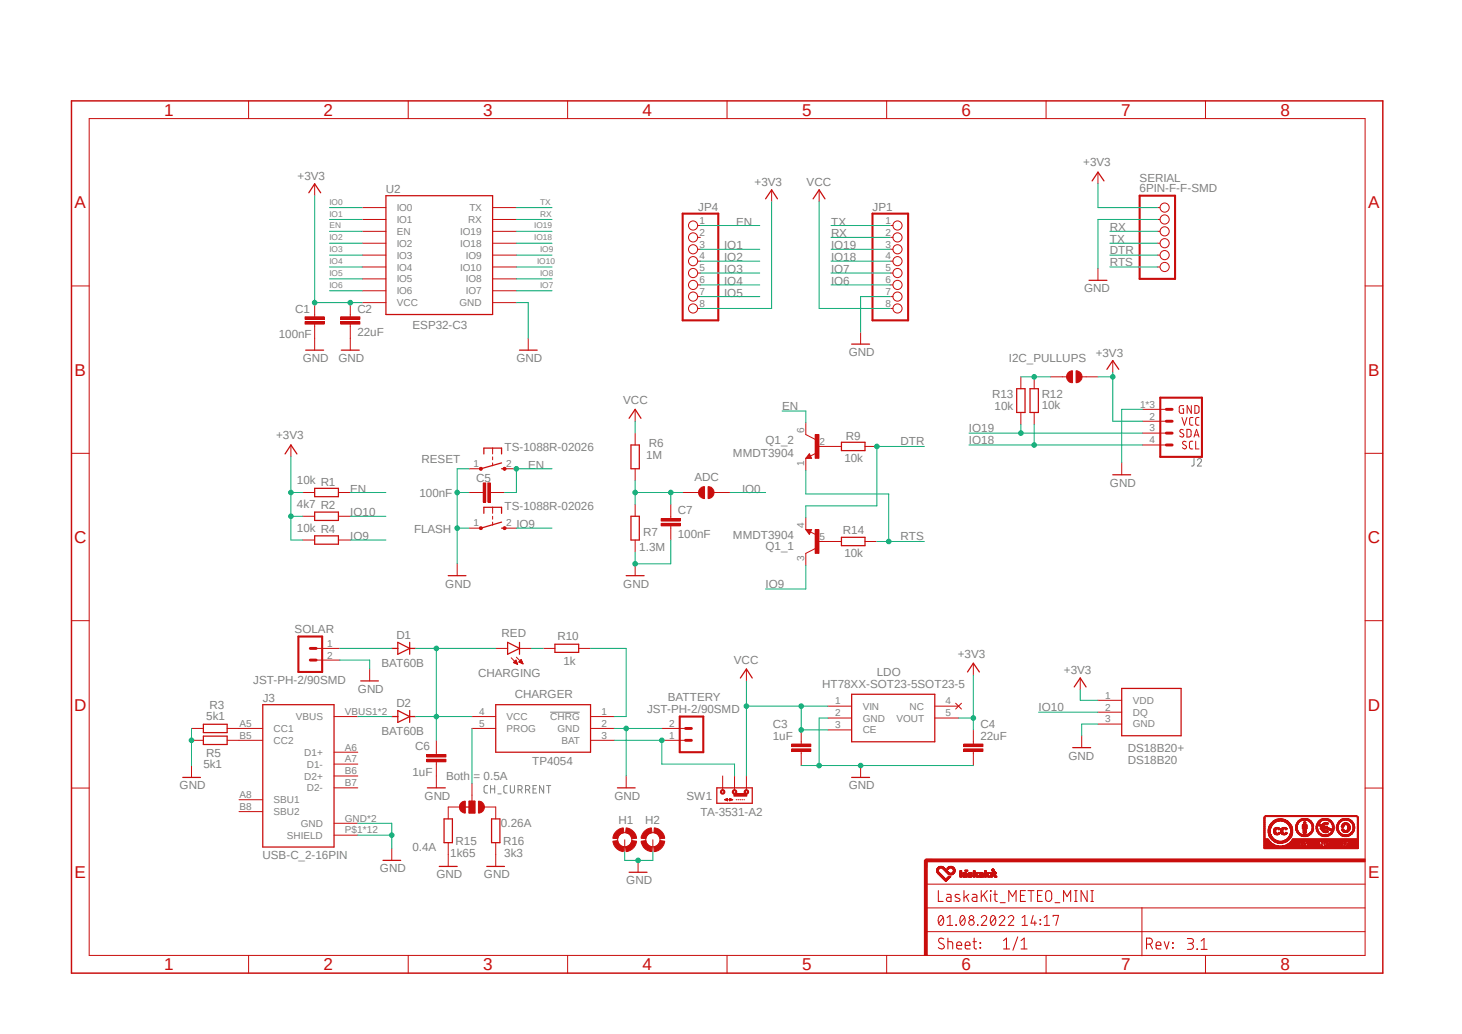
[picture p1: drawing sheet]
<svg xmlns="http://www.w3.org/2000/svg" width="297mm" height="210mm" viewBox="0 0 297 210" stroke-linecap="round" stroke-linejoin="round" font-family="sans-serif">
<defs><g id="words">
<g font-size="3.5" fill="#c90d0c">
<text x="33.4" y="23.5">1</text>
<text x="65.7" y="23.5">2</text>
<text x="98.1" y="23.5">3</text>
<text x="130.6" y="23.5">4</text>
<text x="162.9" y="23.5">5</text>
<text x="195.3" y="23.5">6</text>
<text x="227.8" y="23.5">7</text>
<text x="260.1" y="23.5">8</text>
<text x="15.2" y="42.3">A</text>
<text x="278" y="42.3">A</text>
<text x="15.2" y="76.3">B</text>
<text x="278" y="76.3">B</text>
<text x="15.1" y="110.3">C</text>
<text x="277.9" y="110.3">C</text>
<text x="15.1" y="144.3">D</text>
<text x="277.9" y="144.3">D</text>
<text x="15.2" y="178.3">E</text>
<text x="278" y="178.3">E</text>
<text x="33.4" y="197.1">1</text>
<text x="65.7" y="197.1">2</text>
<text x="98.1" y="197.1">3</text>
<text x="130.6" y="197.1">4</text>
<text x="162.9" y="197.1">5</text>
<text x="195.3" y="197.1">6</text>
<text x="227.8" y="197.1">7</text>
<text x="260.1" y="197.1">8</text>
</g>
<g font-size="2.4" fill="#808080">
<text x="220.1" y="33.7">+3V3</text>
<text x="60.5" y="36.7">+3V3</text>
<text x="78.4" y="39.2">U2</text>
<text x="153.3" y="37.8">+3V3</text>
<text x="163.9" y="37.8">VCC</text>
<text x="231.5" y="39.1">6PIN-F-F-SMD</text>
<text x="231.5" y="37">SERIAL</text>
<text x="141.9" y="42.8">JP4</text>
<text x="149.5" y="45.8">EN</text>
<text x="168.8" y="45.8">TX</text>
<text x="177.3" y="42.8">JP1</text>
<text x="225.5" y="47">RX</text>
<text x="147.1" y="50.6">IO1</text>
<text x="147.1" y="53">IO2</text>
<text x="168.8" y="48.2">RX</text>
<text x="168.8" y="53">IO18</text>
<text x="168.8" y="50.6">IO19</text>
<text x="225.5" y="49.4">TX</text>
<text x="225.5" y="51.5">DTR</text>
<text x="225.5" y="53.9">RTS</text>
<text x="147.1" y="55.5">IO3</text>
<text x="147.1" y="57.9">IO4</text>
<text x="168.8" y="55.5">IO7</text>
<text x="168.8" y="57.9">IO6</text>
<text x="220.2" y="59.4">GND</text>
<text x="59.9" y="63.5">C1</text>
<text x="72.6" y="63.5">C2</text>
<text x="147.1" y="60.3">IO5</text>
<text x="56.6" y="68.6">100nF</text>
<text x="72.6" y="68.3">22uF</text>
<text x="83.8" y="66.9">ESP32-C3</text>
<text x="61.5" y="73.5">GND</text>
<text x="68.7" y="73.5">GND</text>
<text x="104.9" y="73.5">GND</text>
<text x="172.4" y="72.3">GND</text>
<text x="205" y="73.5">I2C_PULLUPS</text>
<text x="222.6" y="72.5">+3V3</text>
<text x="126.6" y="82">VCC</text>
<text x="158.9" y="83.2">EN</text>
<text x="201.6" y="80.9">R13</text>
<text x="202.1" y="83.2">10k</text>
<text x="211.6" y="80.9">R12</text>
<text x="211.6" y="83">10k</text>
<text x="56.1" y="89.2">+3V3</text>
<text x="171.8" y="89.3">R9</text>
<text x="196.9" y="87.7">IO19</text>
<text x="85.6" y="94">RESET</text>
<text x="102.5" y="91.6">TS-1088R-02026</text>
<text x="107.3" y="95.2">EN</text>
<text x="131.3" y="93.3">1M</text>
<text x="131.8" y="90.9">R6</text>
<text x="148.9" y="92.9">MMDT3904</text>
<text x="155.5" y="90.1">Q1_2</text>
<text x="171.5" y="93.8">10k</text>
<text x="183" y="90.4">DTR</text>
<text x="196.9" y="90.1">IO18</text>
<text x="60.3" y="98.3">10k R1</text>
<text x="71.2" y="100">EN</text>
<text x="85.2" y="100.9">100nF</text>
<text x="96.7" y="97.9">C5</text>
<text x="141.1" y="97.6">ADC</text>
<text x="150.8" y="100">IO0</text>
<text x="225.5" y="98.8">GND</text>
<text x="60.3" y="103.2">4k7 R2</text>
<text x="60.3" y="108">10k R4</text>
<text x="71.2" y="104.9">IO10</text>
<text x="102.5" y="103.7">TS-1088R-02026</text>
<text x="104.9" y="107.3">IO9</text>
<text x="137.7" y="104.5">C7</text>
<text x="71.2" y="109.7">IO9</text>
<text x="84.1" y="108.2">FLASH</text>
<text x="129.9" y="112">1.3M</text>
<text x="130.6" y="109">R7</text>
<text x="137.7" y="109.3">100nF</text>
<text x="148.9" y="109.5">MMDT3904</text>
<text x="155.5" y="111.7">Q1_1</text>
<text x="171.2" y="108.5">R14</text>
<text x="171.5" y="113.1">10k</text>
<text x="183" y="109.7">RTS</text>
<text x="90.5" y="119.3">GND</text>
<text x="126.6" y="119.3">GND</text>
<text x="155.5" y="119.3">IO9</text>
<text x="59.9" y="128.7">SOLAR</text>
<text x="80.5" y="129.7">D1</text>
<text x="101.9" y="129.5">RED</text>
<text x="113.2" y="130">R10</text>
<text x="77.5" y="135.4">BAT60B</text>
<text x="97.2" y="137.5">CHARGING</text>
<text x="114.5" y="135">1k</text>
<text x="149.1" y="134.9">VCC</text>
<text x="178.1" y="137.3">LDO</text>
<text x="194.6" y="133.7">+3V3</text>
<text x="216.1" y="136.8">+3V3</text>
<text x="51.4" y="138.9">JST-PH-2/90SMD</text>
<text x="53.4" y="142.6">J3</text>
<text x="72.7" y="140.7">GND</text>
<text x="80.5" y="143.6">D2</text>
<text x="104.6" y="141.9">CHARGER</text>
<text x="135.7" y="142.4">BATTERY</text>
<text x="167" y="139.7">HT78XX-SOT23-5SOT23-5</text>
<text x="41.9" y="146.3">5k1</text>
<text x="42.5" y="144.1">R3</text>
<text x="77.5" y="149.2">BAT60B</text>
<text x="131.4" y="144.8">JST-PH-2/90SMD</text>
<text x="157" y="147.9">C3</text>
<text x="199.2" y="147.9">C4</text>
<text x="211" y="144.4">IO10</text>
<text x="41.3" y="155.9">5k1</text>
<text x="41.9" y="153.8">R5</text>
<text x="84.4" y="152.4">C6</text>
<text x="108.1" y="155.4">TP4054</text>
<text x="157" y="150.3">1uF</text>
<text x="199.2" y="150.3">22uF</text>
<text x="217" y="154.3">GND</text>
<text x="229.1" y="152.7">DS18B20+</text>
<text x="229.1" y="155.1">DS18B20</text>
<text x="36.5" y="160.3">GND</text>
<text x="83.8" y="157.5">1uF</text>
<text x="90.6" y="158.4">Both = 0.5A</text>
<text x="172.4" y="160.3">GND</text>
<text x="86.2" y="162.4">GND</text>
<text x="124.8" y="162.4">GND</text>
<text x="125.6" y="167.3">H1</text>
<text x="131.1" y="167.3">H2</text>
<text x="139.4" y="162.4">SW1</text>
<text x="142.3" y="165.7">TA-3531-A2</text>
<text x="83.8" y="172.8">0.4A</text>
<text x="92.5" y="171.7">R15</text>
<text x="101.8" y="168">0.26A</text>
<text x="102.2" y="171.7">R16</text>
<text x="53.3" y="174.5">USB-C_2-16PIN</text>
<text x="77.2" y="177.2">GND</text>
<text x="88.6" y="178.4">GND</text>
<text x="91.5" y="174.1">1k65</text>
<text x="98.3" y="178.4">GND</text>
<text x="102.4" y="174.1">3k3</text>
<text x="127.2" y="179.6">GND</text>
</g>
<g font-size="2" fill="#808080">
<text x="80.6" y="42.9">IO0</text>
<text x="80.6" y="45.3">IO1</text>
<text x="80.6" y="47.7">EN</text>
<text x="93.5" y="47.7">IO19</text>
<text x="95.1" y="45.3">RX</text>
<text x="95.4" y="42.9">TX</text>
<text x="142.1" y="45.5">1</text>
<text x="142.1" y="47.9">2</text>
<text x="179.9" y="45.5">1</text>
<text x="179.9" y="47.9">2</text>
<text x="80.6" y="50.1">IO2</text>
<text x="80.6" y="52.5">IO3</text>
<text x="93.5" y="50.1">IO18</text>
<text x="94.7" y="52.5">IO9</text>
<text x="142.1" y="50.3">3</text>
<text x="142.1" y="52.7">4</text>
<text x="179.9" y="50.3">3</text>
<text x="179.9" y="52.7">4</text>
<text x="80.6" y="54.9">IO4</text>
<text x="80.6" y="57.4">IO5</text>
<text x="80.6" y="59.8">IO6</text>
<text x="93.5" y="54.9">IO10</text>
<text x="94.7" y="57.4">IO8</text>
<text x="94.7" y="59.8">IO7</text>
<text x="142.1" y="55.1">5</text>
<text x="142.1" y="57.5">6</text>
<text x="142.1" y="59.9">7</text>
<text x="179.9" y="55.1">5</text>
<text x="179.9" y="57.5">6</text>
<text x="179.9" y="59.9">7</text>
<text x="80.6" y="62.2">VCC</text>
<text x="93.3" y="62.2">GND</text>
<text x="142.1" y="62.3">8</text>
<text x="179.9" y="62.3">8</text>
<text x="231.6" y="82.8">1*3</text>
<text x="163.4" y="88" transform="rotate(-90 163.4 88)">6</text>
<text x="233.6" y="85.2">2</text>
<text x="233.6" y="87.6">3</text>
<text x="96.2" y="94.9">1</text>
<text x="102.8" y="94.9">2</text>
<text x="163.4" y="94.6" transform="rotate(-90 163.4 94.6)">1</text>
<text x="166.5" y="90.3">2</text>
<text x="233.6" y="90">4</text>
<text x="96.2" y="106.9">1</text>
<text x="102.8" y="106.9">2</text>
<text x="163.4" y="107.2" transform="rotate(-90 163.4 107.2)">4</text>
<text x="163.4" y="113.9" transform="rotate(-90 163.4 113.9)">3</text>
<text x="166.5" y="109.6">5</text>
<text x="66.5" y="131.4">1</text>
<text x="66.5" y="133.8">2</text>
<text x="169.7" y="143.1">1</text>
<text x="192.1" y="143.1">4</text>
<text x="224.5" y="141.9">1</text>
<text x="230.1" y="143">VDD</text>
<text x="48.7" y="147.6">A5</text>
<text x="55.6" y="148.7">CC1</text>
<text x="60.1" y="146.3">VBUS</text>
<text x="70.1" y="145.2">VBUS1*2</text>
<text x="97.3" y="145.2">4</text>
<text x="97.3" y="147.6">5</text>
<text x="102.9" y="146.3">VCC</text>
<text x="102.9" y="148.7">PROG</text>
<text x="111.8" y="146.3">CHRG</text>
<text x="113.2" y="148.7">GND</text>
<text x="122.2" y="145.2">1</text>
<text x="122.2" y="147.6">2</text>
<text x="135.9" y="147.6">2</text>
<text x="169.7" y="145.5">2</text>
<text x="169.7" y="147.9">3</text>
<text x="175.3" y="144.1">VIN</text>
<text x="175.3" y="146.6">GND</text>
<text x="175.3" y="149">CE</text>
<text x="182.1" y="146.6">VOUT</text>
<text x="184.7" y="144.1">NC</text>
<text x="192.1" y="145.5">5</text>
<text x="224.5" y="146.7">3</text>
<text x="224.5" y="144.3">2</text>
<text x="230.1" y="147.7">GND</text>
<text x="230.1" y="145.4">DQ</text>
<text x="48.7" y="150">B5</text>
<text x="55.6" y="151.1">CC2</text>
<text x="61.8" y="153.5">D1+</text>
<text x="62.3" y="155.9">D1-</text>
<text x="70.1" y="152.4">A6</text>
<text x="70.1" y="154.9">A7</text>
<text x="114" y="151.1">BAT</text>
<text x="122.2" y="150">3</text>
<text x="135.9" y="150">1</text>
<text x="61.8" y="158.3">D2+</text>
<text x="62.3" y="160.7">D2-</text>
<text x="70.1" y="157.3">B6</text>
<text x="70.1" y="159.7">B7</text>
<text x="48.7" y="162.1">A8</text>
<text x="48.7" y="164.5">B8</text>
<text x="55.6" y="163.2">SBU1</text>
<text x="55.6" y="165.6">SBU2</text>
<text x="61.1" y="167.9">GND</text>
<text x="70.1" y="166.9">GND*2</text>
<text x="58.3" y="170.3">SHIELD</text>
<text x="70.1" y="169.3">P$1*12</text>
</g>
<g font-size="1.7" fill="#808080">
<text x="66.9" y="41.6">IO0</text>
<text x="109.7" y="41.6">TX</text>
<text x="66.9" y="46.4">EN</text>
<text x="66.9" y="44">IO1</text>
<text x="108.5" y="46.4">IO19</text>
<text x="109.7" y="44">RX</text>
<text x="66.9" y="48.8">IO2</text>
<text x="66.9" y="51.2">IO3</text>
<text x="66.9" y="53.6">IO4</text>
<text x="108.5" y="48.8">IO18</text>
<text x="109.1" y="53.6">IO10</text>
<text x="109.7" y="51.2">IO9</text>
<text x="66.9" y="56">IO5</text>
<text x="66.9" y="58.5">IO6</text>
<text x="109.7" y="56">IO8</text>
<text x="109.7" y="58.5">IO7</text>
</g>
</g></defs>
<path d="M14.2 20.2l267.1 177.8M281.3 20.2l-267.1 177.8" fill="none" stroke="#fff" stroke-width=".2"/>
<g fill="none" stroke="#808080" stroke-width=".2">
<path d="M242.6 93.1v1.2a.38 .38 0 0 1-.5 .4M243.2 93.5a.42 .42 0 0 1 .6-.3 .42 .42 0 0 1 .2 .6l-.8 .9h.9M99.1 159.6h-.5l-.3 .3 .1 1 .7 .2M99.7 159.6v1.5M100.5 159.6v1.5M103 159.6h-.5l-.1 .3v1l.6 .2M103.7 159.6v1.1a.42 .42 0 0 0 .4 .4 .42 .42 0 0 0 .4-.4v-1.1M109 159.6h-.7v1.5h.7M110.4 159.6v1.5l-.8-1.5v1.5M111 159.6h.9M111.5 159.6v1.5M111.8 144.7h6"/>
<path d="M99.7 160.2h.8M101.1 161.2h.7M105.2 160.4h.5a.42 .42 0 0 0 .4-.4 .42 .42 0 0 0-.4-.4h-.5v1.5M105.7 160.4l.4 .7M106.8 160.4h.4a.42 .42 0 0 0 .5-.4 .42 .42 0 0 0-.5-.4h-.4v1.5M107.3 160.4l.4 .7M108.3 160.2h.5"/>
</g>
<path d="M97.7 100h.5M99.6 100h.5" fill="none" stroke="#c90d0c" stroke-width=".2"/>
<path d="M99.1 98.1h.5v3.9h-.5z" fill-rule="evenodd" fill="#c90d0c"/>
<path d="M99.1 98.1h.5v3.9h-.5z" fill="none" stroke="#c90d0c" stroke-width=".2"/>
<path d="M98.2 98.1h.5v3.9h-.5z" fill-rule="evenodd" fill="#c90d0c"/>
<path d="M63.9 37.3v2.5M223.1 54.5v2.4M71.2 63.9v.4M71.2 65.8v.5M107.3 68.7v2.4M98.2 98.1h.5v3.9h-.5zM92.9 114.5v2.4M95.3 100h2.4M100.1 100h2.4M219.5 137.7v2.4M219.8 149.4v2.4" fill="none" stroke="#c90d0c" stroke-width=".2"/>
<path d="M62.7 39.2l1.2-1.9 1.3 1.9M221.2 56.9h3.7M105.5 71.1h3.6M91.1 116.9h3.6M218.2 139.5l1.3-1.8 1.1 1.8M217.9 151.8h3.7" fill="none" stroke="#c90d0c" stroke-width=".25"/>
<path d="M69.2 65.3h3.9v.5h-3.9z" fill-rule="evenodd" fill="#c90d0c"/>
<path d="M69.2 65.3h3.9v.5h-3.9z" fill="none" stroke="#c90d0c" stroke-width=".2"/>
<path d="M69.2 64.3h3.9v.6h-3.9z" fill-rule="evenodd" fill="#c90d0c"/>
<path d="M69.2 64.3h3.9v.6h-3.9zM71.2 61.5v2.4M71.2 66.3v4.8M100.1 91v1.2M100.1 92.8v.6M100.1 94v.6" fill="none" stroke="#c90d0c" stroke-width=".2"/>
<path d="M69.3 71.1h3.7M98.3 92.2v-1.2h3.6v1.2M101.9 95.2h.6M101.9 94l-4.2 1.2" fill="none" stroke="#c90d0c" stroke-width=".25"/>
<path d="M97.5 95h.4v.4l-.2 .1-.2-.1z" fill-rule="evenodd" fill="#c90d0c"/>
<path d="M97.5 95h.4v.4l-.2 .1-.2-.1z" fill="none" stroke="#c90d0c" stroke-width=".2"/>
<path d="M102.3 95h.4v.4l-.2 .1-.2-.1z" fill-rule="evenodd" fill="#c90d0c"/>
<path d="M95.3 95.2h2.4M102.3 95h.4v.4l-.2 .1-.2-.1zM102.5 95.2h2.4M100.1 103v1.3M100.1 104.9v.6M100.1 106v.7" fill="none" stroke="#c90d0c" stroke-width=".2"/>
<path d="M98.3 104.3v-1.3h3.6v1.3M101.9 107.3h.6M101.9 106l-4.2 1.3" fill="none" stroke="#c90d0c" stroke-width=".25"/>
<path d="M97.5 107.1h.4v.4h-.4z" fill-rule="evenodd" fill="#c90d0c"/>
<path d="M97.5 107.1h.4v.4h-.4z" fill="none" stroke="#c90d0c" stroke-width=".2"/>
<path d="M102.3 107.1h.4v.4h-.4z" fill-rule="evenodd" fill="#c90d0c"/>
<g fill="none" stroke="#c90d0c" stroke-width=".2">
<path d="M235.1 54.2h.5M235.1 51.8h.5M235.1 49.4h.5M235.1 47h.5M235.1 44.6h.5M235.1 42.2h.5M95.3 107.3h2.4M102.3 107.1h.4v.4h-.4zM102.5 107.3h2.4M151.6 135.9v2.4M197.7 134.7v2.4M134.5 150.4h4.8"/>
<path d="M134.5 148h4.8M162.8 150.7v.4M162.8 152.6v.5M174.8 155.5v2.4"/>
<circle cx="236.6" cy="51.8" r=".93"/>
<circle cx="236.6" cy="49.4" r=".93"/>
<circle cx="236.6" cy="54.2" r=".93"/>
<circle cx="236.6" cy="47" r=".93"/>
<circle cx="236.6" cy="44.6" r=".93"/>
<circle cx="236.6" cy="42.2" r=".93"/>
</g>
<path d="M139.3 150.4h1.2M139.3 148h1.2" fill="none" stroke="#c90d0c" stroke-width=".59"/>
<path d="M231.5 39.8h7.2v16.8h-7.2zM138.1 145.5h4.8v7.3h-4.8z" fill="none" stroke="#c90d0c" stroke-width=".42"/>
<path d="M150.4 137.7l1.2-1.8 1.2 1.8M196.6 136.5l1.1-1.8 1.3 1.8M173 157.9h3.7" fill="none" stroke="#c90d0c" stroke-width=".25"/>
<path d="M160.8 152.1h3.9v.5h-3.9z" fill-rule="evenodd" fill="#c90d0c"/>
<path d="M160.8 152.1h3.9v.5h-3.9z" fill="none" stroke="#c90d0c" stroke-width=".2"/>
<path d="M160.8 151.1h3.9v.5h-3.9z" fill-rule="evenodd" fill="#c90d0c"/>
<path d="M160.8 151.1h3.9v.5h-3.9zM162.8 148.3v2.4M162.8 153.1v2.4M197.7 150.7v.4M197.7 152.6v.5" fill="none" stroke="#c90d0c" stroke-width=".2"/>
<path d="M195.8 152.1h3.9v.5h-3.9z" fill-rule="evenodd" fill="#c90d0c"/>
<path d="M195.8 152.1h3.9v.5h-3.9z" fill="none" stroke="#c90d0c" stroke-width=".2"/>
<path d="M195.8 151.1h3.9v.5h-3.9z" fill-rule="evenodd" fill="#c90d0c"/>
<g fill="none" stroke="#c90d0c" stroke-width=".2">
<path d="M110.4 131.7h2.3M117.6 131.7h2.4M88.6 152.8v.4M88.6 154.7v.5M95.9 145.5h4.8M95.9 148h4.8M120 145.5h4.8M120 148h4.8M120 150.4h4.8M195.8 151.1h3.9v.5h-3.9zM197.7 148.3v2.4M197.7 153.1v2.4"/>
<path d="M223.1 147.1h4.8M223.1 144.7h4.8M223.1 142.2h4.8"/>
</g>
<path d="M112.7 130.9h4.9v1.6h-4.9zM227.9 139.8h12v9.6h-12zM100.7 143.1h19.3v9.7h-19.3z" fill="none" stroke="#c90d0c" stroke-width=".25"/>
<path d="M86.7 154.2h3.9v.5h-3.9z" fill-rule="evenodd" fill="#c90d0c"/>
<path d="M86.7 154.2h3.9v.5h-3.9z" fill="none" stroke="#c90d0c" stroke-width=".2"/>
<path d="M86.7 153.2h3.9v.6h-3.9z" fill-rule="evenodd" fill="#c90d0c"/>
<g fill="none" stroke="#c90d0c" stroke-width=".2">
<path d="M59.1 90.4v2.4M61.5 100h2.4M61.5 104.9h2.4M61.5 109.7h2.4M68.7 100h2.5M68.7 104.9h2.5M68.7 109.7h2.5M100.7 131.7h2.4M103.8 133.6l1.4 1.3M104.3 134.6l.9 .3M104.3 134.6l.5-.5 .4 .8M104.3 134.6h.7"/>
<path d="M104.4 134.5h.6M104.5 134.4h.4M104.5 134.7h.5M104.6 134.3h.3M104.6 134.2h.3M104.7 134.7h.4M104.7 134.2h.1M104.9 134.8h.2M104.9 133.5l1.4 1.3M105.1 134.9h.1M105.5 134.4h.6M105.5 134.5h.6"/>
<path d="M105.5 131.7h2.4M105.5 134.3h.5M105.6 134.2h.4M105.7 134.6h.4M105.7 134.2h.3M105.7 134.1h.2M105.8 134h.1M105.9 134.7h.3M105.9 134l-.5 .5 .9 .3M105.9 134l.4 .8M106 134.7h.2M86.7 153.2h3.9v.6h-3.9z"/>
<path d="M88.6 150.4v2.4M88.6 155.2v2.4M190.3 177h.4M190.3 177h.3M190.3 176.9h.3M190.3 176.8h.3M190.3 176.7h.3M190.3 177.2h.5M190.3 177.1h.4M190.3 176.5h.4M190.3 176.5h.5M190.4 177.2h.4"/>
<path d="M190.4 176.4h.4M190.4 177.3l.6 .1M190.4 177.3h.5M190.5 177.4h.5M190.5 176.3h1.4M190.5 176.2h1.4M190.5 177.5h.6M190.5 176.2h1.3M190.6 177.5h.5M190.6 176.1h1.1M190.7 177.6h.5M190.7 176.6h-.4"/>
<path d="M190.8 177.7h.5M190.8 176h.8M190.8 177.8h.5M190.9 177.8h.5M190.9 176h.5M190.9 177.8l.6 .1M191 177.9h.5M191.1 178h.5M191.1 176.3l-.7 .1M191.1 178.1h.5M191.2 178.1h.5M191.3 178.2h.5"/>
<path d="M191.3 176.3l.6 .1M191.3 178.3h.6M191.4 178.3h.5M191.4 178.4h.6M191.5 176.4h.5M191.5 178.4h.5M191.6 178.5h.5M191.6 176.5h.5M191.6 178.6h1.1M191.6 176.6h.6M191.7 178.6h.9M191.7 176.7h.5"/>
<path d="M191.8 178.7h.7M191.8 176.7h.5M191.9 178.8h.5M191.9 176.8h.5M191.9 178.9h.5M192 176.9h.5M192 178.9h.3M192 177h.5M192.1 179h.1M192.1 177h.5M192.2 177.1h.5M192.2 179v.1"/>
<path d="M192.2 178.5h.5M192.2 177.2h.5M192.3 177.2h.5M192.3 178.4h.5M192.4 177.3h.5M192.4 178.3h.5M192.4 177.3h1.5M192.4 176.4h.4M192.5 178.3h.5M192.5 178.2h.5M192.5 177.4h1.3M192.5 176.5h.2"/>
<path d="M192.5 176.3h1.3M192.5 176.2h1.3M192.5 177.5h1.3M192.6 177.5h1.1M192.6 176.6h.1M192.6 176.1h1.1M192.7 178.1h.5M192.7 176.1h1M192.7 177.6h.9M192.7 178h.3M192.7 177.9l.1 .1M192.7 176h.8"/>
<path d="M192.8 177.7h.7M192.9 178.4h-.6M192.9 176h.5M193 177.7h.3M193 176.3l-.6 .1M193.1 178.1h-.5M193.3 176.3h.6M193.4 177.3h.5M193.5 177.2h.4M193.5 176.4h.4M193.5 177.2h.5M193.5 176.5h.5"/>
<path d="M193.6 177.1h.4M193.6 176.5h.4M193.6 177h.4M193.6 176.6h.4M193.7 177h.3M193.7 176.9h.3M193.7 176.8h.4M193.7 176.7h.3M194.1 176.8l-.4 .1M195 178.1h.4M195 178h.4M195 177.9h.4"/>
<path d="M195 177.8h.4M195 177.7h.4M195 177.6h.4M195 177.5h.4M195 177.4h.4M195 177.3h.4M195 177.2h.4M195 177.1h.4M195 177h.4M195 176.9h.4M195 176.8h.4M195.5 178h1"/>
<path d="M195.5 177.9h.4M195.5 177.8h.4M195.5 177.8h.5M195.6 178.1h.9M195.6 178h.9M195.6 177.8h.9M195.6 177.7h.9M195.6 177.3l.8 .1M195.6 177.3h.7M195.6 177.5h.9M195.6 177.4h.8M195.7 177.2h.6"/>
<path d="M195.7 177.6h.8M195.8 178.2h.2M195.8 177.5h-.1M195.8 177.2h.4M196 177h.6M196 176.9h.6M196 176.8h.6M196 176.7h.6M196.1 177.9h.4M196.1 177.5h.4M196.1 177.8h.4M196.6 178.1h.8"/>
<path d="M196.6 178.1h.9M196.6 177.5h.5M196.6 177.5h.4M196.7 178h.8M196.7 177.9h.4M196.7 177.7h.8M196.7 177.6h.7M196.7 177.5h.7M196.7 177.4h.7M196.8 177.9h.1M196.8 177.8v.1M196.8 177.3h.7"/>
<path d="M196.8 177.8h.7M196.8 177.2h.6M196.9 178.2h.3M196.9 177.8h.7M196.9 177.2h.5M197.1 177.9h.5M197.2 177.8h.4M197.4 177.5h.1M197.5 177.3l-.8 .1M197.7 178.1h.4M197.7 178h.4M197.7 177.9h.4"/>
<path d="M197.7 177.9h.9M197.7 177.8h.9M197.7 177.8h.8M197.7 177.7h.8M197.7 177.6h.8M197.7 177.5h.8M197.7 177.5h.4M197.7 177.4h.4M197.7 177.3h.4M197.7 177.2h.4M197.7 177.1h.4M197.7 177h.4"/>
<path d="M197.7 176.9h.4M197.7 176.8h.4M198.2 177.5h.4M198.2 177.9h.4M198.2 177.4h.4M198.2 178h.5M198.3 178h.4M198.3 178.1h.5M198.3 177.3h.5M198.4 177.2h.4M198.7 177.3l-.5 .1M198.8 177.9h.4"/>
<path d="M198.8 177.8h.4M198.9 178h.9M198.9 177.8h.4M198.9 177.8h.9M198.9 178.1h.9M198.9 177.7h.9M198.9 177.3l.9 .1M198.9 177.3h.8M199 177.7h.8M199 177.5h.1M199 177.5h.8M199 177.4h.8"/>
<path d="M199 177.2h.6M199.1 177.6h.7M199.1 178.2h.2M199.1 177.2h.4M199.4 177.5h.4M199.4 177.9h.4M199.5 177.8h.3M200 178.1h.4M200 178h.4M200 177.9h.4M200 177.8h.9M200 177.8h.8"/>
<path d="M200 177.7h.8M200 177.7h.7M200 177.5h.8M200 177.5h.9M200 177.5h.4M200 177.4h.4M200 177.3h.4M200 177.2h.4M200 177.1h.4M200 177h.4M200 176.9h.4M200 176.8h.4"/>
<path d="M200.4 177.5h.5M200.5 177.4h.4M200.5 178h.5M200.5 177.9h.5M200.6 178h.4M200.6 178.1h.5M200.6 178.1h.4M200.6 177.3h.5M200.7 177.2h.4M200.7 177.6h-.7M200.9 177.8l-.9 .1M201 177.3l-.5 .1"/>
<path d="M201.3 178.1h.3M201.3 178h.3M201.3 177.9h.3M201.3 177.8h.3M201.3 177.7h.3M201.3 177.6h.3M201.3 177.5h.3M201.3 177.4h.3M201.3 177.3h.3M201.3 177.2h.3M201.4 176.8h.6M201.4 176.7h.6"/>
<path d="M201.4 176.6h.6M201.6 177h.2M201.6 176.9h.2M201.6 176.5h.2M201.8 177.5h.6M201.8 177.4h.6M201.8 177.3h.6M201.8 177.2h.6M201.9 178h.6M201.9 177.9h.6M201.9 177.8l.4 .1M201.9 177.8h.3"/>
<path d="M201.9 177.7h.3M201.9 177.6h.3M201.9 177.5h.3M201.9 177.2h.3M201.9 177.1h.3M201.9 177h.3M202 178.1h.5M202.1 178.2h.3"/>
</g>
<path d="M57.9 92.2l1.2-1.8 1.2 1.8M63.9 99.2h4.8v1.7h-4.8zM63.9 104h4.8v1.7h-4.8zM63.9 108.8h4.8v1.7h-4.8zM103.1 130.5l2.4 1.2-2.4 1.2zM105.5 130.5v2.4" fill="none" stroke="#c90d0c" stroke-width=".25"/>
<path d="M143.8 98.8a1.21 1.21 0 0 1 1.3 1.3 1.21 1.21 0 0 1-1.3 1.2z" fill-rule="evenodd" fill="#c90d0c"/>
<path d="M143.8 98.8a1.21 1.21 0 0 1 1.3 1.3 1.21 1.21 0 0 1-1.3 1.2z" fill="none" stroke="#c90d0c" stroke-width=".2"/>
<path d="M142.2 99.3l.3-.3 .6-.2v2.5a1.21 1.21 0 0 1-1.1-.7 1.21 1.21 0 0 1 .2-1.3z" fill-rule="evenodd" fill="#c90d0c"/>
<path d="M63.9 63.9v.4M63.9 65.8v.5M129 83.1v2.5M129 88v2.4M129 95.2v2.4M142.2 99.3l.3-.3 .6-.2v2.5a1.21 1.21 0 0 1-1.1-.7 1.21 1.21 0 0 1 .2-1.3zM129 102.4v2.5M129 109.7v2.4M129 114.5v2.4M138.7 100h3.2M145.1 100h3.2" fill="none" stroke="#c90d0c" stroke-width=".2"/>
<path d="M127.8 85l1.2-1.9 1.2 1.9M128.2 90.4h1.7v4.8h-1.7zM127.2 116.9h3.7M128.2 104.9h1.7v4.8h-1.7z" fill="none" stroke="#c90d0c" stroke-width=".25"/>
<path d="M62 65.3h3.9v.5h-3.9z" fill-rule="evenodd" fill="#c90d0c"/>
<path d="M62 65.3h3.9v.5h-3.9z" fill="none" stroke="#c90d0c" stroke-width=".2"/>
<path d="M62 64.3h3.9v.6h-3.9z" fill-rule="evenodd" fill="#c90d0c"/>
<g fill="none" stroke="#c90d0c" stroke-width=".2">
<path d="M223.1 35v2.3M62 64.3h3.9v.6h-3.9zM63.9 61.5v2.4M63.9 66.3v4.8M207.4 76.5v2.5M210.1 76.5v2.5M226.1 73.2v2.4M168.5 90.7h2.4M175.7 90.7h2.4M207.4 83.8v2.4M210.1 83.8v2.4M227.9 94v2.4"/>
<path d="M163.7 107.6h1.2l-.5 .9zM164.6 108l1.2 .6M165.6 111.4l-1.9 1M168.5 110h2.4M175.7 110h2.4M64.2 131.7h4.8M64.2 134.1h4.8M75.1 135.9v2.4M88.6 157.6v2.4M127.2 157.6v2.4M168.2 143.4h4.8M168.2 145.8h4.8"/>
<path d="M168.2 148.3h4.8M189.9 143.4h4.8M189.9 145.8h4.8M194.1 142.8l1.2 1.2M195.3 142.8l-1.2 1.2"/>
</g>
<g fill="none" stroke="#c90d0c" stroke-width=".25">
<path d="M221.9 36.7l1.2-1.7 1.2 1.7M62.1 71.1h3.6M206.5 79h1.7v4.8h-1.7zM209.3 79h1.6v4.8h-1.6zM224.9 75l1.2-1.8 1.2 1.8M170.9 89.8h4.8v1.7h-4.8zM226.1 96.4h3.6M164.6 107.7h-.7l.5 .6 .2-.5h-.3l.1 .2M170.9 109.1h4.8v1.7h-4.8zM73.3 138.3h3.6M79.6 131.7h1.2M80.8 130.5l2.4 1.2-2.4 1.2z"/>
<path d="M83.2 130.5v2.4M83.2 131.7h1.2M79.6 145.5h1.2M80.8 144.3l2.4 1.2-2.4 1.2zM83.2 144.3v2.4M83.2 145.5h1.2M173 141h16.9v9.7h-16.9zM86.8 160h3.7M125.4 160h3.6"/>
</g>
<path d="M63 131.7h1.2M63 134.1h1.2" fill="none" stroke="#c90d0c" stroke-width=".59"/>
<path d="M60.6 129.3h4.8v7.2h-4.8z" fill="none" stroke="#c90d0c" stroke-width=".42"/>
<path d="M165.6 107.6h.8v4.8h-.8z" fill-rule="evenodd" fill="#c90d0c"/>
<path d="M163.7 88.3l1.9 .9M164.4 92.2l.5 .9h-1.2zM165.8 92l-1.2 .6M163.7 105.2v2.4M163.7 112.4v2.4M165.6 107.6h.8v4.8h-.8zM166.1 110h2.4" fill="none" stroke="#c90d0c" stroke-width=".2"/>
<path d="M164.4 92.6l-.1 .3h.3l-.2-.5-.5 .6h.7" fill="none" stroke="#c90d0c" stroke-width=".25"/>
<path d="M165.6 88.3h.8v4.8h-.8z" fill-rule="evenodd" fill="#c90d0c"/>
<g fill="none" stroke="#c90d0c" stroke-width=".2">
<path d="M163.7 85.9v2.4M163.7 93.1v2.4M165.6 88.3h.8v4.8h-.8zM166.1 90.7h2.4M146.8 160.1v.4M147.3 162.4h1.5M149.2 160.1v.4M149.6 162.4h.1M149.9 162.4h.2M150.3 162.4h.2M150.8 162.4h.1M151.2 162.4h.1"/>
<path d="M151.6 160.1v.4"/>
</g>
<path d="M145.6 160h7.2v3.2h-7.2z" fill="none" stroke="#c90d0c" stroke-width=".25"/>
<path d="M151.3 160.6l.2-.2 .5 .2v.5l-.5 .2-.3-.4h.2l.2-.3 .2 .1v.3l-.2 .1-.2-.2h-.2z" fill-rule="evenodd" fill="#c90d0c"/>
<path d="M151.3 160.6l.2-.2 .5 .2v.5l-.5 .2-.3-.4h.2l.2-.3 .2 .1v.3l-.2 .1-.2-.2h-.2z" fill="none" stroke="#c90d0c" stroke-width=".2"/>
<path d="M148.8 160.6l.3-.2 .5 .2v.5l-.5 .2-.3-.4h.2l.1-.3 .3 .1v.3l-.3 .1-.1-.2h-.2z" fill-rule="evenodd" fill="#c90d0c"/>
<path d="M148.8 160.6l.3-.2 .5 .2v.5l-.5 .2-.3-.4h.2l.1-.3 .3 .1v.3l-.3 .1-.1-.2h-.2z" fill="none" stroke="#c90d0c" stroke-width=".2"/>
<path d="M146.4 160.6l.6-.2 .2 .2v.5l-.6 .2-.3-.4h.3l.1-.3 .3 .1v.3l-.3 .1-.1-.2h-.3z" fill-rule="evenodd" fill="#c90d0c"/>
<path d="M146.4 160.6l.6-.2 .2 .2v.5l-.6 .2-.3-.4h.3l.1-.3 .3 .1v.3l-.3 .1-.1-.2h-.3z" fill="none" stroke="#c90d0c" stroke-width=".2"/>
<path d="M149.1 161.2h2.6v.5h-2.6z" fill-rule="evenodd" fill="#c90d0c"/>
<g fill="none" stroke="#c90d0c" stroke-width=".2">
<path d="M232.1 83.1h4.8M232.1 85.6h4.8M232.1 88h4.8M232.1 90.4h4.8M240.1 84.8l.5 1.6 .5-1.6M240.4 87.3l-.4-.1a.34 .34 0 0 0-.3 .3 .34 .34 0 0 0 .2 .3l.4 .3a.37 .37 0 0 1 .2 .4 .37 .37 0 0 1-.3 .3l-.6-.2M240.5 82.4h-.8l-.1 .3v.9l.1 .3h.8v-.8h-.3M241 89.7l-.4-.1a.34 .34 0 0 0-.4 .3 .34 .34 0 0 0 .2 .4l.5 .2a.37 .37 0 0 1 .1 .4 .37 .37 0 0 1-.3 .3l-.5-.3M241.1 87.2h.7a1.26 1.26 0 0 1 .1 1.4l-.3 .2h-.5zM242 82.4v1.5l-.8-1.5v1.5M242.3 89.6l-.5 .1-.2 .3 .1 1 .3 .2h.3M242.4 84.8h-.5l-.2 .3v1.1l.7 .2"/>
<path d="M242.6 88.8l.5-1.6 .5 1.6M242.7 88.3h.8M242.7 82.4h.5l.3 .2v1.1l-.3 .2h-.5zM242.9 89.6v1.6h.7M243.6 84.8h-.5l-.2 .3 .1 1.1 .6 .2M38.9 148h2.4M38.9 150.4h2.4M38.9 155.5v2.4M46.1 148h7.3M46.1 150.4h7.3M67.9 145.5h4.8M67.9 152.8h4.8"/>
<path d="M67.9 155.2h4.8M67.9 157.6h4.8M146.8 157.6v2.4M149.2 157.6v2.4M151.6 157.6v2.4M48.6 162.4h4.8M48.6 164.8h4.8M67.9 167.2h4.8M67.9 160h4.8M67.9 169.6h4.8M79.6 172.3v2.5M147.2 162.4h.6"/>
<path d="M147.2 162.4l.6-.2v.4zM147.4 162.5h.4M147.4 162.3h.4M147.6 162.6h.2M147.6 162.3h.2M147.7 162.6h.1M148.3 162.2l.5 .2-.5 .2zM148.3 162.6h.1M148.3 162.6h.2M148.3 162.5h.4M148.3 162.4h.5M148.3 162.3h.3"/>
<path d="M148.3 162.3h.1M149.1 161.2h2.6v.5h-2.6z"/>
</g>
<path d="M235.7 80.8h8.5v12h-8.5z" fill="none" stroke="#c90d0c" stroke-width=".42"/>
<path d="M236.9 88h1.2M236.9 85.6h1.2M236.9 83.1h1.2M236.9 90.4h1.2" fill="none" stroke="#c90d0c" stroke-width=".59"/>
<path d="M37.1 157.9h3.6M41.3 147.1h4.8v1.7h-4.8zM41.3 149.5h4.8v1.7h-4.8zM53.4 143.1h14.5v28.9h-14.5zM77.8 174.8h3.6" fill="none" stroke="#c90d0c" stroke-width=".25"/>
<path d="M93.6 163.2l.3-.3 .6-.2v2.4a1.21 1.21 0 0 1-1.1-.7 1.21 1.21 0 0 1 .2-1.2z" fill-rule="evenodd" fill="#c90d0c"/>
<path d="M93.6 163.2l.3-.3 .6-.2v2.4a1.21 1.21 0 0 1-1.1-.7 1.21 1.21 0 0 1 .2-1.2z" fill="none" stroke="#c90d0c" stroke-width=".2"/>
<path d="M97.2 162.7a1.21 1.21 0 0 1 1.2 1.2 1.21 1.21 0 0 1-1.2 1.2z" fill-rule="evenodd" fill="#c90d0c"/>
<path d="M95.3 162.7h1.2v2.4h-1.2zM95.9 161.5v1.2M97.2 162.7a1.21 1.21 0 0 1 1.2 1.2 1.21 1.21 0 0 1-1.2 1.2z" fill="none" stroke="#c90d0c" stroke-width=".2"/>
<path d="M93.5 163.9h2.4" fill="none" stroke="#c90d0c" stroke-width=".25"/>
<path d="M95.3 162.7h1.2v2.4h-1.2z" fill-rule="evenodd" fill="#c90d0c"/>
<path d="M95.9 159.1v2.4M91.1 171.2v4.8M93.5 163.9h-2.4v2.4M95.3 162.7h1.2v2.4h-1.2zM98.3 163.9h2.4v2.4M100.7 171.2v4.8" fill="none" stroke="#c90d0c" stroke-width=".2"/>
<path d="M89.2 176h3.7M90.2 166.3h1.7v4.9h-1.7zM98.9 176h3.6M99.9 166.3h1.7v4.9h-1.7z" fill="none" stroke="#c90d0c" stroke-width=".25"/>
<path d="M125 169a2.34 2.34 0 0 1 1.6-.9l.1 1a1.4 1.4 0 0 0-1.2 1.2h-1l.2-.8z" fill-rule="evenodd" fill="#c90d0c"/>
<path d="M125 169a2.34 2.34 0 0 1 1.6-.9l.1 1a1.4 1.4 0 0 0-1.2 1.2h-1l.2-.8z" fill="none" stroke="#c90d0c" stroke-width=".2"/>
<path d="M124.5 170.9l1-.2a1.5 1.5 0 0 0 1.2 1.3l-.1 1a2.4 2.4 0 0 1-2.1-2.1z" fill-rule="evenodd" fill="#c90d0c"/>
<path d="M124.5 170.9l1-.2a1.5 1.5 0 0 0 1.2 1.3l-.1 1a2.4 2.4 0 0 1-2.1-2.1z" fill="none" stroke="#c90d0c" stroke-width=".2"/>
<path d="M127.1 172a1.39 1.39 0 0 0 1.3-1.3l.9 .2a2.4 2.4 0 0 1-2.1 2.1z" fill-rule="evenodd" fill="#c90d0c"/>
<path d="M127.1 172a1.39 1.39 0 0 0 1.3-1.3l.9 .2a2.4 2.4 0 0 1-2.1 2.1z" fill="none" stroke="#c90d0c" stroke-width=".2"/>
<path d="M127.2 168.1a2.4 2.4 0 0 1 2.1 2.2h-.9a1.31 1.31 0 0 0-1.3-1.2z" fill-rule="evenodd" fill="#c90d0c"/>
<g fill="none" stroke="#c90d0c" stroke-width=".2">
<path d="M126.9 170.6v2.4M127.2 168.1a2.4 2.4 0 0 1 2.1 2.2h-.9a1.31 1.31 0 0 0-1.3-1.2z"/>
<circle cx="126.9" cy="170.6" r="1.44"/>
</g>
<path d="M130.7 169a2.34 2.34 0 0 1 1.6-.9l.2 1a1.4 1.4 0 0 0-1.3 1.2h-.9v-.3z" fill-rule="evenodd" fill="#c90d0c"/>
<path d="M130.7 169a2.34 2.34 0 0 1 1.6-.9l.2 1a1.4 1.4 0 0 0-1.3 1.2h-.9v-.3z" fill="none" stroke="#c90d0c" stroke-width=".2"/>
<path d="M130.3 170.9l.9-.2a1.5 1.5 0 0 0 1.3 1.3l-.2 1a2.32 2.32 0 0 1-2-2.1z" fill-rule="evenodd" fill="#c90d0c"/>
<path d="M130.3 170.9l.9-.2a1.5 1.5 0 0 0 1.3 1.3l-.2 1a2.32 2.32 0 0 1-2-2.1z" fill="none" stroke="#c90d0c" stroke-width=".2"/>
<path d="M132.8 172a1.5 1.5 0 0 0 1.3-1.3l.9 .2a2.4 2.4 0 0 1-2.1 2.1z" fill-rule="evenodd" fill="#c90d0c"/>
<path d="M132.8 172a1.5 1.5 0 0 0 1.3-1.3l.9 .2a2.4 2.4 0 0 1-2.1 2.1z" fill="none" stroke="#c90d0c" stroke-width=".2"/>
<path d="M132.9 168.1a2.4 2.4 0 0 1 2.1 2.2h-.9a1.4 1.4 0 0 0-1.3-1.2z" fill-rule="evenodd" fill="#c90d0c"/>
<g fill="none" stroke="#c90d0c" stroke-width=".2">
<path d="M156.8 38.6v2.4M166.4 38.6v2.4M73.6 42.2h4.8M73.6 44.6h4.8M73.6 47h4.8M73.6 49.4h4.8M73.6 51.8h4.8M73.6 54.2h4.8M73.6 56.6h4.8M73.6 59.1h4.8M100.1 42.2h4.8M100.1 44.6h4.8"/>
<path d="M100.1 47h4.8M100.1 49.4h4.8M100.1 51.8h4.8M100.1 54.2h4.8M100.1 56.6h4.8M100.1 59.1h4.8M141.8 45.8h.5M141.8 48.2h.5M141.8 50.6h.5M141.8 53h.5M141.8 55.5h.5M141.8 57.9h.5"/>
<path d="M180.8 45.8h.6M180.8 48.2h.6M180.8 50.6h.6M180.8 53h.6M180.8 55.5h.6M180.8 57.9h.6M73.6 61.5h4.8M100.1 61.5h4.8M141.8 60.2h.5M141.8 62.7h.5M174.8 67.5v2.4M180.8 60.2h.6"/>
<path d="M180.8 62.7h.6M129.6 174.8v2.4M132.6 170.6v2.4M132.9 168.1a2.4 2.4 0 0 1 2.1 2.2h-.9a1.4 1.4 0 0 0-1.3-1.2z"/>
<circle cx="140.8" cy="55.5" r=".93"/>
<circle cx="140.8" cy="50.6" r=".93"/>
<circle cx="140.8" cy="45.8" r=".93"/>
<circle cx="140.8" cy="48.2" r=".93"/>
<circle cx="140.8" cy="53" r=".93"/>
<circle cx="140.8" cy="57.9" r=".93"/>
<circle cx="182.3" cy="45.8" r=".93"/>
<circle cx="182.3" cy="50.6" r=".93"/>
<circle cx="182.3" cy="48.2" r=".93"/>
<circle cx="182.3" cy="53" r=".93"/>
<circle cx="182.3" cy="57.9" r=".93"/>
<circle cx="182.3" cy="55.5" r=".93"/>
<circle cx="140.8" cy="60.2" r=".93"/>
<circle cx="140.8" cy="62.7" r=".93"/>
<circle cx="182.3" cy="62.7" r=".93"/>
<circle cx="182.3" cy="60.2" r=".93"/>
<circle cx="132.6" cy="170.6" r="1.44"/>
</g>
<path d="M78.4 39.8h21.7v24.1h-21.7zM155.5 40.4l1.3-1.8 1.1 1.8M165.2 40.4l1.2-1.8 1.2 1.8M173 69.9h3.7M127.8 177.2h3.6" fill="none" stroke="#c90d0c" stroke-width=".25"/>
<path d="M138.7 43.4h7.2v21.7h-7.2zM177.2 43.4h7.3v21.7h-7.3z" fill="none" stroke="#c90d0c" stroke-width=".42"/>
<path d="M218.6 75.3a1.21 1.21 0 0 1 1.2 1.2 1.21 1.21 0 0 1-1.2 1.2z" fill-rule="evenodd" fill="#c90d0c"/>
<path d="M218.6 75.3a1.21 1.21 0 0 1 1.2 1.2 1.21 1.21 0 0 1-1.2 1.2z" fill="none" stroke="#c90d0c" stroke-width=".2"/>
<path d="M217 75.7l.3-.2 .6-.2v2.4a1.21 1.21 0 0 1-1.1-.7 1.21 1.21 0 0 1 .2-1.3z" fill-rule="evenodd" fill="#c90d0c"/>
<path d="M213.4 76.5h3.3M217 75.7l.3-.2 .6-.2v2.4a1.21 1.21 0 0 1-1.1-.7 1.21 1.21 0 0 1 .2-1.3zM219.8 76.5h3.3M136.3 104.9v.4M136.3 106.8v.5" fill="none" stroke="#c90d0c" stroke-width=".2"/>
<path d="M134.3 106.3h3.9v.5h-3.9z" fill-rule="evenodd" fill="#c90d0c"/>
<path d="M134.3 106.3h3.9v.5h-3.9z" fill="none" stroke="#c90d0c" stroke-width=".2"/>
<path d="M134.3 105.3h3.9v.5h-3.9z" fill-rule="evenodd" fill="#c90d0c"/>
<path d="M134.3 105.3h3.9v.5h-3.9zM136.3 102.4v2.5M136.3 107.3v2.4" fill="none" stroke="#c90d0c" stroke-width=".2"/>
<path d="M187.8 174.8h.6v19.3h-.6z" fill-rule="evenodd" fill="#c90d0c"/>
<path d="M187.8 174.8h.6v19.3h-.6z" fill="none" stroke="#c90d0c" stroke-width=".2"/>
<path d="M188.1 174.5h89.2v.5h-89.2z" fill-rule="evenodd" fill="#c90d0c"/>
<g fill="none" stroke="#c90d0c" stroke-width=".2">
<path d="M18.1 24.1h259.2v170h-259.2zM50.5 20.5v3.6M82.9 20.5v3.6M115.3 20.5v3.6M147.7 20.5v3.6M180.1 20.5v3.6M212.5 20.5v3.6M244.9 20.5v3.6M14.5 58.1h3.6M277.3 58.1h3.6M14.5 92.1h3.6M277.3 92.1h3.6"/>
<path d="M14.5 126.1h3.6M277.3 126.1h3.6M14.5 160.1h3.6M188.1 174.5h89.2v.5h-89.2zM188.1 179.6h89.2M256.8 172.3h19.1zM256.8 172.2l19.1 .1zM256.8 172.1l19.1 .1zM256.8 172l19.1 .1zM256.8 172h7.2zM256.8 172.3h19.1M256.8 172.2h19.1"/>
<path d="M256.8 172.1h19.1M256.8 172h19.1M256.8 172.3l19.1 .1zM277.3 160.1h3.6M50.5 194.1v3.6M82.9 194.1v3.6M115.3 194.1v3.6M147.7 194.1v3.6M180.1 194.1v3.6M188.1 189.2h89.2M188.1 184.4h89.2M190.8 186.1a.4 .4 0 0 1 .4-.2 .4 .4 0 0 1 .4 .3 1.21 1.21 0 0 1-.5 1.8 1.26 1.26 0 0 1-.3-1.9z"/>
<path d="M191.6 186.4l-.9 1.1M192.4 186.4l.6-.5v2.1M192.4 188h1.1M194.2 187.8l.1 .2zM195.2 186.1a.37 .37 0 0 1 .4-.2 .37 .37 0 0 1 .3 .3 1.25 1.25 0 0 1-.4 1.8 1.26 1.26 0 0 1-.3-1.9zM196 186.4l-.9 1.1M198.6 187.8l.1 .2zM199.3 186.4a.55 .55 0 0 1 .6-.5 .55 .55 0 0 1 .5 .5l-.1 .4-1 1.2h1.1M201.4 186.1a.4 .4 0 0 1 .4-.2 .4 .4 0 0 1 .3 .3 1.21 1.21 0 0 1-.4 1.8 1.26 1.26 0 0 1-.3-1.9zM202.2 186.4l-.9 1.1M203 186.4a.55 .55 0 0 1 .8-.4 .55 .55 0 0 1 .2 .8l-1 1.2h1.1M204.9 186.4a.54 .54 0 0 1 .7-.5 .54 .54 0 0 1 .2 .9l-.9 1.2h1.1"/>
<path d="M207.6 188h1.1M207.6 186.4l.6-.5v2.1M209.9 185.9l-.4 1.6h1.1M210.2 187.1v.9M211.3 187.7l.1 .1zM211.3 186.8l.1 .1zM212.1 188h1.1M212.1 186.4l.6-.5v2.1M212.5 194.1v3.6M214 186.2v-.3h1.1l-.6 2.1M232 184.4v9.7M244.9 194.1v3.6"/>
<circle cx="197.4" cy="187.4" r=".55"/>
<circle cx="197.4" cy="186.4" r=".45"/>
</g>
<path d="M189.3 174.8h-1.2v1.2" fill="none" stroke="#c90d0c" stroke-width=".59"/>
<g fill="none" stroke="#c90d0c" stroke-width=".21">
<path d="M190.6 180.9v2.2h1M191.7 190.7l-.2-.1a.55 .55 0 0 0-.8 .5l.2 .4 .7 .3a.56 .56 0 0 1 .1 .8 .56 .56 0 0 1-.9 0l-.2-.2M192.4 181.7h.6l.2 .3v1.1h-.5a.42 .42 0 0 1-.5-.4 .42 .42 0 0 1 .5-.5h.5M192.6 191.3h.6l.3 .2v1.2M192.6 190.5v2.2M194.4 192h1a.53 .53 0 0 0-.4-.7 .53 .53 0 0 0-.6 .5v.8l.3 .1h.7M194.9 181.7h-.7l-.2 .3 .2 .2 .8 .4a.34 .34 0 0 1-.3 .5l-.7-.1M195.8 180.9v2.2M196.1 192h1a.51 .51 0 0 0-.4-.7 .51 .51 0 0 0-.6 .5v.8l.4 .1h.6M196.3 182.1l.5 1M196.8 181.7l-1 .7M197.6 181.7h.6l.3 .3v1.1h-.6a.43 .43 0 0 1-.5-.4 .43 .43 0 0 1 .5-.5h.6"/>
<path d="M197.7 191.3h.7M197.9 190.5v1.9l.2 .3h.3M199.1 191.5l.1 .1zM199.1 192.4l.1 .2zM199.3 180.9v2.2M199.8 181.7l.8 1.4M200.6 180.9l-1.3 1.3M201.2 180.9l.1 .1zM201.3 181.7v1.4M201.9 181.7h.7M202.1 180.9v1.9l.2 .2 .3 .1M203.2 183.3h1"/>
<path d="M203.9 192.7h1.2M203.9 191.1l.6-.6v2.2M204.9 183.1v-2.2l.8 1.2 .7-1.2v2.2M206.8 190.3l-1 2.7M207.3 181.9h.8M207.4 192.7h1.3M207.4 191.1l.7-.6v2.2M208.3 180.9h-1v2.2h1M208.8 180.9h1.3M209.5 180.9v2.2M210.8 181.9h.7M211.8 180.9h-1v2.2h1"/>
<path d="M212.6 181a.62 .62 0 0 1 .7-.1 .62 .62 0 0 1 .4 .6v1a.61 .61 0 0 1-.7 .6 .61 .61 0 0 1-.6-.6l.1-1.3zM214.3 183.3h1M216.1 183.1v-2.2l.7 1.2 .7-1.2v2.2M218.3 183.1h.5M218.3 180.9h.5M218.6 180.9v2.2M220.9 180.9v2.2l-1.3-2.2v2.2M221.6 183.1h.5M221.6 180.9h.5M221.9 180.9v2.2M232.9 191.8h.6a.61 .61 0 0 0 .6-.6 .61 .61 0 0 0-.6-.7h-.6v2.2M233.6 191.8l.5 .9"/>
<path d="M234.9 192h.9a.51 .51 0 0 0-.3-.7 .51 .51 0 0 0-.6 .5v.8l.3 .1h.6M236.5 191.3l.5 1.4 .5-1.4M238.2 192.4l.1 .2zM238.2 191.5l.1 .1zM241.2 190.6h.7a.49 .49 0 0 1 .6 .5 .49 .49 0 0 1-.6 .5h-.4M241.9 191.6a.61 .61 0 0 1 .6 .6 .61 .61 0 0 1-.6 .6h-.7M243.2 192.7l.1 .1zM244 192.8h1.2M244 191.1l.6-.5v2.2"/>
</g>
<path d="M14.5 20.5h266.4v177.2h-266.4z" fill="none" stroke="#c90d0c" stroke-width=".3"/>
<path d="M264.7 172h.6z" fill-rule="evenodd" fill="#c90d0c"/>
<path d="M264.7 172h.6zM265.6 172h2.5zM265.6 172h2.5" fill="none" stroke="#c90d0c" stroke-width=".2"/>
<path d="M268.4 172h.3z" fill-rule="evenodd" fill="#c90d0c"/>
<path d="M268.4 172h.3z" fill="none" stroke="#c90d0c" stroke-width=".2"/>
<path d="M269 172h.5z" fill-rule="evenodd" fill="#c90d0c"/>
<path d="M269 172h.5zM269.9 172h2.6zM269.9 172h2.6" fill="none" stroke="#c90d0c" stroke-width=".2"/>
<path d="M272.9 172h.2z" fill-rule="evenodd" fill="#c90d0c"/>
<path d="M272.9 172h.2z" fill="none" stroke="#c90d0c" stroke-width=".2"/>
<path d="M273.4 172h.5z" fill-rule="evenodd" fill="#c90d0c"/>
<path d="M273.4 172h.5z" fill="none" stroke="#c90d0c" stroke-width=".2"/>
<path d="M274.2 172h1.7z" fill-rule="evenodd" fill="#c90d0c"/>
<path d="M256.8 171.9l7.2 .1zM256.8 171.9h7.2M274.2 172h1.7z" fill="none" stroke="#c90d0c" stroke-width=".2"/>
<path d="M264.8 171.9l.5 .1z" fill-rule="evenodd" fill="#c90d0c"/>
<path d="M264.8 171.9l.5 .1zM265.6 171.9l2.5 .1zM265.6 171.9h2.5" fill="none" stroke="#c90d0c" stroke-width=".2"/>
<path d="M268.4 171.9l.3 .1z" fill-rule="evenodd" fill="#c90d0c"/>
<path d="M268.4 171.9l.3 .1z" fill="none" stroke="#c90d0c" stroke-width=".2"/>
<path d="M269 171.9l.4 .1z" fill-rule="evenodd" fill="#c90d0c"/>
<path d="M269 171.9l.4 .1zM270 171.9l2.4 .1zM270 171.9h2.4" fill="none" stroke="#c90d0c" stroke-width=".2"/>
<path d="M273 171.9l.1 .1z" fill-rule="evenodd" fill="#c90d0c"/>
<path d="M273 171.9l.1 .1z" fill="none" stroke="#c90d0c" stroke-width=".2"/>
<path d="M273.5 171.9l.4 .1z" fill-rule="evenodd" fill="#c90d0c"/>
<path d="M273.5 171.9l.4 .1z" fill="none" stroke="#c90d0c" stroke-width=".2"/>
<path d="M274.2 171.9l1.7 .1z" fill-rule="evenodd" fill="#c90d0c"/>
<path d="M256.8 171.8l7.2 .1zM256.8 171.9h7.2M274.2 171.9l1.7 .1z" fill="none" stroke="#c90d0c" stroke-width=".2"/>
<path d="M264.9 171.8l.4 .1z" fill-rule="evenodd" fill="#c90d0c"/>
<path d="M264.9 171.8l.4 .1zM265.6 171.8l2.5 .1zM265.6 171.9h2.5" fill="none" stroke="#c90d0c" stroke-width=".2"/>
<path d="M268.4 171.8l.3 .1z" fill-rule="evenodd" fill="#c90d0c"/>
<path d="M268.4 171.8l.3 .1z" fill="none" stroke="#c90d0c" stroke-width=".2"/>
<path d="M269.1 171.8l.2 .1z" fill-rule="evenodd" fill="#c90d0c"/>
<path d="M269.1 171.8l.2 .1zM270 171.8l2.3 .1zM270 171.9h2.3" fill="none" stroke="#c90d0c" stroke-width=".2"/>
<path d="M273.1 171.8l.1 .1z" fill-rule="evenodd" fill="#c90d0c"/>
<path d="M273.1 171.8l.1 .1z" fill="none" stroke="#c90d0c" stroke-width=".2"/>
<path d="M273.5 171.8l.4 .1z" fill-rule="evenodd" fill="#c90d0c"/>
<path d="M273.5 171.8l.4 .1z" fill="none" stroke="#c90d0c" stroke-width=".2"/>
<path d="M274.2 171.8l1.7 .1z" fill-rule="evenodd" fill="#c90d0c"/>
<path d="M256.8 171.8l3 .1zM256.8 171.8h3M260.5 171.8l3.5 .1zM260.5 171.8h3.5M274.2 171.8l1.7 .1z" fill="none" stroke="#c90d0c" stroke-width=".2"/>
<path d="M264.9 171.8l.4 .1z" fill-rule="evenodd" fill="#c90d0c"/>
<path d="M264.9 171.8l.4 .1zM265.6 171.8l2.5 .1zM265.6 171.8h2.5" fill="none" stroke="#c90d0c" stroke-width=".2"/>
<path d="M268.4 171.8l.2 .1z" fill-rule="evenodd" fill="#c90d0c"/>
<path d="M268.4 171.8l.2 .1z" fill="none" stroke="#c90d0c" stroke-width=".2"/>
<path d="M269 171.8l.3 .1z" fill-rule="evenodd" fill="#c90d0c"/>
<path d="M269 171.8l.3 .1zM270.1 171.8l2.2 .1zM270.1 171.8h2.2" fill="none" stroke="#c90d0c" stroke-width=".2"/>
<path d="M273.1 171.8l.1 .1z" fill-rule="evenodd" fill="#c90d0c"/>
<path d="M273.1 171.8l.1 .1z" fill="none" stroke="#c90d0c" stroke-width=".2"/>
<path d="M273.5 171.8l.4 .1z" fill-rule="evenodd" fill="#c90d0c"/>
<path d="M273.5 171.8l.4 .1z" fill="none" stroke="#c90d0c" stroke-width=".2"/>
<path d="M274.2 171.8l1.7 .1z" fill-rule="evenodd" fill="#c90d0c"/>
<path d="M256.8 171.7l2.6 .1zM256.8 171.8h2.6M260.8 171.7l3.2 .1zM260.8 171.8h3.2M274.2 171.8l1.7 .1z" fill="none" stroke="#c90d0c" stroke-width=".2"/>
<path d="M264.9 171.7l.4 .1z" fill-rule="evenodd" fill="#c90d0c"/>
<path d="M264.9 171.7l.4 .1zM265.6 171.7l2.5 .1zM265.6 171.8h2.5" fill="none" stroke="#c90d0c" stroke-width=".2"/>
<path d="M268.4 171.7l.2 .1z" fill-rule="evenodd" fill="#c90d0c"/>
<path d="M268.4 171.7l.2 .1z" fill="none" stroke="#c90d0c" stroke-width=".2"/>
<path d="M269.1 171.7l.1 .1z" fill-rule="evenodd" fill="#c90d0c"/>
<path d="M269.1 171.7l.1 .1zM270.1 171.7l2.1 .1zM270.1 171.8h2.1" fill="none" stroke="#c90d0c" stroke-width=".2"/>
<path d="M273.1 171.7l.1 .1z" fill-rule="evenodd" fill="#c90d0c"/>
<path d="M273.1 171.7l.1 .1z" fill="none" stroke="#c90d0c" stroke-width=".2"/>
<path d="M273.5 171.7l.4 .1z" fill-rule="evenodd" fill="#c90d0c"/>
<path d="M273.5 171.7l.4 .1z" fill="none" stroke="#c90d0c" stroke-width=".2"/>
<path d="M274.2 171.7l1.7 .1z" fill-rule="evenodd" fill="#c90d0c"/>
<path d="M256.8 171.7l2.5 .1zM256.8 171.7h2.5M261 171.7l3 .1zM261 171.7h3M274.2 171.7l1.7 .1z" fill="none" stroke="#c90d0c" stroke-width=".2"/>
<path d="M264.2 171.7l.4 .1z" fill-rule="evenodd" fill="#c90d0c"/>
<path d="M264.2 171.7l.4 .1z" fill="none" stroke="#c90d0c" stroke-width=".2"/>
<path d="M264.9 171.7l.4 .1z" fill-rule="evenodd" fill="#c90d0c"/>
<path d="M264.9 171.7l.4 .1zM265.6 171.7l2.5 .1zM265.6 171.7h2.5" fill="none" stroke="#c90d0c" stroke-width=".2"/>
<path d="M268.4 171.7l.2 .1z" fill-rule="evenodd" fill="#c90d0c"/>
<path d="M268.4 171.7l.2 .1z" fill="none" stroke="#c90d0c" stroke-width=".2"/>
<path d="M269.1 171.7l.1 .1z" fill-rule="evenodd" fill="#c90d0c"/>
<path d="M269.1 171.7l.1 .1z" fill="none" stroke="#c90d0c" stroke-width=".2"/>
<path d="M269.5 171.7l.3 .1z" fill-rule="evenodd" fill="#c90d0c"/>
<path d="M269.5 171.7l.3 .1zM270.1 171.7l2.1 .1zM270.1 171.7h2.1" fill="none" stroke="#c90d0c" stroke-width=".2"/>
<path d="M272.6 171.7l.2 .1z" fill-rule="evenodd" fill="#c90d0c"/>
<path d="M272.6 171.7l.2 .1z" fill="none" stroke="#c90d0c" stroke-width=".2"/>
<path d="M273.1 171.7l.1 .1z" fill-rule="evenodd" fill="#c90d0c"/>
<path d="M273.1 171.7l.1 .1z" fill="none" stroke="#c90d0c" stroke-width=".2"/>
<path d="M274.2 171.7l1.7 .1z" fill-rule="evenodd" fill="#c90d0c"/>
<path d="M256.8 171.7h2.4zM256.8 171.7h2.4M261.1 171.7h2.9zM261.1 171.7h2.9M274.2 171.7l1.7 .1z" fill="none" stroke="#c90d0c" stroke-width=".2"/>
<path d="M264.3 171.7h.3z" fill-rule="evenodd" fill="#c90d0c"/>
<path d="M264.3 171.7h.3z" fill="none" stroke="#c90d0c" stroke-width=".2"/>
<path d="M264.9 171.7h.4z" fill-rule="evenodd" fill="#c90d0c"/>
<path d="M264.9 171.7h.4zM265.6 171.7h2.5zM265.6 171.7h2.5" fill="none" stroke="#c90d0c" stroke-width=".2"/>
<path d="M268.4 171.7h.2z" fill-rule="evenodd" fill="#c90d0c"/>
<path d="M268.4 171.7h.2z" fill="none" stroke="#c90d0c" stroke-width=".2"/>
<path d="M269 171.7h.2z" fill-rule="evenodd" fill="#c90d0c"/>
<path d="M269 171.7h.2z" fill="none" stroke="#c90d0c" stroke-width=".2"/>
<path d="M269.5 171.7h.3z" fill-rule="evenodd" fill="#c90d0c"/>
<path d="M269.5 171.7h.3zM270.2 171.7h2zM270.2 171.7h2" fill="none" stroke="#c90d0c" stroke-width=".2"/>
<path d="M272.5 171.7h.4z" fill-rule="evenodd" fill="#c90d0c"/>
<path d="M272.5 171.7h.4z" fill="none" stroke="#c90d0c" stroke-width=".2"/>
<path d="M273.1 171.7h.1z" fill-rule="evenodd" fill="#c90d0c"/>
<path d="M273.1 171.7h.1z" fill="none" stroke="#c90d0c" stroke-width=".2"/>
<path d="M274.2 171.7h1.7z" fill-rule="evenodd" fill="#c90d0c"/>
<path d="M256.8 171.6l2.2 .1zM256.8 171.7h2.2M261.2 171.6l2.8 .1zM261.2 171.7h2.8M274.2 171.7h1.7z" fill="none" stroke="#c90d0c" stroke-width=".2"/>
<path d="M264.3 171.6l.3 .1z" fill-rule="evenodd" fill="#c90d0c"/>
<path d="M264.3 171.6l.3 .1z" fill="none" stroke="#c90d0c" stroke-width=".2"/>
<path d="M264.9 171.6l.4 .1z" fill-rule="evenodd" fill="#c90d0c"/>
<path d="M264.9 171.6l.4 .1zM265.6 171.6l2.5 .1zM265.6 171.7h2.5" fill="none" stroke="#c90d0c" stroke-width=".2"/>
<path d="M268.4 171.6l.2 .1z" fill-rule="evenodd" fill="#c90d0c"/>
<path d="M268.4 171.6l.2 .1z" fill="none" stroke="#c90d0c" stroke-width=".2"/>
<path d="M269 171.6l.2 .1z" fill-rule="evenodd" fill="#c90d0c"/>
<path d="M269 171.6l.2 .1z" fill="none" stroke="#c90d0c" stroke-width=".2"/>
<path d="M269.5 171.6l.4 .1z" fill-rule="evenodd" fill="#c90d0c"/>
<path d="M269.5 171.6l.4 .1zM270.2 171.6l2 .1zM270.2 171.7h2" fill="none" stroke="#c90d0c" stroke-width=".2"/>
<path d="M272.5 171.6l.4 .1z" fill-rule="evenodd" fill="#c90d0c"/>
<path d="M272.5 171.6l.4 .1z" fill="none" stroke="#c90d0c" stroke-width=".2"/>
<path d="M273.2 171.6l.1 .1z" fill-rule="evenodd" fill="#c90d0c"/>
<path d="M273.2 171.6l.1 .1z" fill="none" stroke="#c90d0c" stroke-width=".2"/>
<path d="M274.2 171.6l1.7 .1z" fill-rule="evenodd" fill="#c90d0c"/>
<path d="M256.8 171.6l2.1 .1zM256.8 171.6h2.1M261.4 171.6l2.6 .1zM261.4 171.6h2.6M274.2 171.6l1.7 .1z" fill="none" stroke="#c90d0c" stroke-width=".2"/>
<path d="M264.3 171.6l.3 .1z" fill-rule="evenodd" fill="#c90d0c"/>
<path d="M264.3 171.6l.3 .1z" fill="none" stroke="#c90d0c" stroke-width=".2"/>
<path d="M264.9 171.6l.4 .1z" fill-rule="evenodd" fill="#c90d0c"/>
<path d="M264.9 171.6l.4 .1zM265.6 171.6l2.5 .1zM265.6 171.6h2.5" fill="none" stroke="#c90d0c" stroke-width=".2"/>
<path d="M268.4 171.6l.1 .1z" fill-rule="evenodd" fill="#c90d0c"/>
<path d="M268.4 171.6l.1 .1z" fill="none" stroke="#c90d0c" stroke-width=".2"/>
<path d="M269 171.6l.2 .1z" fill-rule="evenodd" fill="#c90d0c"/>
<path d="M269 171.6l.2 .1z" fill="none" stroke="#c90d0c" stroke-width=".2"/>
<path d="M269.5 171.6l.4 .1z" fill-rule="evenodd" fill="#c90d0c"/>
<path d="M269.5 171.6l.4 .1zM270.2 171.6l2 .1zM270.2 171.6h2" fill="none" stroke="#c90d0c" stroke-width=".2"/>
<path d="M272.5 171.6l.3 .1z" fill-rule="evenodd" fill="#c90d0c"/>
<path d="M272.5 171.6l.3 .1z" fill="none" stroke="#c90d0c" stroke-width=".2"/>
<path d="M273.2 171.6l.1 .1z" fill-rule="evenodd" fill="#c90d0c"/>
<path d="M273.2 171.6l.1 .1z" fill="none" stroke="#c90d0c" stroke-width=".2"/>
<path d="M274.1 171.6l1.8 .1z" fill-rule="evenodd" fill="#c90d0c"/>
<path d="M256.8 171.5l2 .1zM256.8 171.5h2M261.5 171.5l2.5 .1zM261.5 171.5h2.5M274.1 171.6l1.8 .1z" fill="none" stroke="#c90d0c" stroke-width=".2"/>
<path d="M264.2 171.5l.4 .1z" fill-rule="evenodd" fill="#c90d0c"/>
<path d="M264.2 171.5l.4 .1z" fill="none" stroke="#c90d0c" stroke-width=".2"/>
<path d="M264.9 171.5l.4 .1z" fill-rule="evenodd" fill="#c90d0c"/>
<path d="M264.9 171.5l.4 .1zM265.6 171.5l2.5 .1zM265.6 171.5h2.5" fill="none" stroke="#c90d0c" stroke-width=".2"/>
<path d="M268.4 171.5l.1 .1z" fill-rule="evenodd" fill="#c90d0c"/>
<path d="M268.4 171.5l.1 .1z" fill="none" stroke="#c90d0c" stroke-width=".2"/>
<path d="M269 171.5l.1 .1z" fill-rule="evenodd" fill="#c90d0c"/>
<path d="M269 171.5l.1 .1z" fill="none" stroke="#c90d0c" stroke-width=".2"/>
<path d="M269.5 171.5l.4 .1z" fill-rule="evenodd" fill="#c90d0c"/>
<path d="M269.5 171.5l.4 .1zM270.2 171.5l2.4 .1zM270.2 171.5h2.4" fill="none" stroke="#c90d0c" stroke-width=".2"/>
<path d="M273.1 171.5l.2 .1z" fill-rule="evenodd" fill="#c90d0c"/>
<path d="M273.1 171.5l.2 .1z" fill="none" stroke="#c90d0c" stroke-width=".2"/>
<path d="M274.1 171.5l1.8 .1z" fill-rule="evenodd" fill="#c90d0c"/>
<path d="M274.1 171.5l1.8 .1z" fill="none" stroke="#c90d0c" stroke-width=".2"/>
<path d="M256.8 171.4l1.9 .1z" fill-rule="evenodd" fill="#c90d0c"/>
<path d="M256.8 171.4l1.9 .1zM261.5 171.4l2.5 .1zM261.5 171.5h2.5" fill="none" stroke="#c90d0c" stroke-width=".2"/>
<path d="M264.9 171.4l.4 .1z" fill-rule="evenodd" fill="#c90d0c"/>
<path d="M264.9 171.4l.4 .1zM265.6 171.4l2.5 .1zM265.6 171.5h2.5" fill="none" stroke="#c90d0c" stroke-width=".2"/>
<path d="M268.4 171.4l.1 .1z" fill-rule="evenodd" fill="#c90d0c"/>
<path d="M268.4 171.4l.1 .1z" fill="none" stroke="#c90d0c" stroke-width=".2"/>
<path d="M269 171.4l.1 .1z" fill-rule="evenodd" fill="#c90d0c"/>
<path d="M269 171.4l.1 .1zM269.5 171.4l3 .1zM269.5 171.5h3" fill="none" stroke="#c90d0c" stroke-width=".2"/>
<path d="M273.1 171.4l.2 .1z" fill-rule="evenodd" fill="#c90d0c"/>
<path d="M273.1 171.4l.2 .1z" fill="none" stroke="#c90d0c" stroke-width=".2"/>
<path d="M273.6 171.4l.2 .1z" fill-rule="evenodd" fill="#c90d0c"/>
<path d="M273.6 171.4l.2 .1z" fill="none" stroke="#c90d0c" stroke-width=".2"/>
<path d="M274.1 171.4l1.8 .1z" fill-rule="evenodd" fill="#c90d0c"/>
<path d="M274.1 171.4l1.8 .1z" fill="none" stroke="#c90d0c" stroke-width=".2"/>
<path d="M256.8 171.4l1.9 .1z" fill-rule="evenodd" fill="#c90d0c"/>
<path d="M256.8 171.4l1.9 .1zM261.6 171.4l2.4 .1zM261.6 171.4h2.4" fill="none" stroke="#c90d0c" stroke-width=".2"/>
<path d="M264.9 171.4l.3 .1z" fill-rule="evenodd" fill="#c90d0c"/>
<path d="M264.9 171.4l.3 .1zM265.6 171.4l2.5 .1zM265.6 171.4h2.5" fill="none" stroke="#c90d0c" stroke-width=".2"/>
<path d="M268.4 171.4v.1z" fill-rule="evenodd" fill="#c90d0c"/>
<path d="M268.4 171.4v.1z" fill="none" stroke="#c90d0c" stroke-width=".2"/>
<path d="M269 171.4l.1 .1z" fill-rule="evenodd" fill="#c90d0c"/>
<path d="M269 171.4l.1 .1zM269.4 171.4l3 .1zM269.4 171.4h3" fill="none" stroke="#c90d0c" stroke-width=".2"/>
<path d="M273 171.4l.3 .1z" fill-rule="evenodd" fill="#c90d0c"/>
<path d="M273 171.4l.3 .1z" fill="none" stroke="#c90d0c" stroke-width=".2"/>
<path d="M273.6 171.4l.2 .1z" fill-rule="evenodd" fill="#c90d0c"/>
<path d="M273.6 171.4l.2 .1z" fill="none" stroke="#c90d0c" stroke-width=".2"/>
<path d="M274 171.4l1.9 .1z" fill-rule="evenodd" fill="#c90d0c"/>
<path d="M274 171.4l1.9 .1z" fill="none" stroke="#c90d0c" stroke-width=".2"/>
<path d="M256.8 171.4h1.8z" fill-rule="evenodd" fill="#c90d0c"/>
<path d="M256.8 171.4h1.8zM261.7 171.4h2.3zM261.7 171.4h2.3" fill="none" stroke="#c90d0c" stroke-width=".2"/>
<path d="M264.8 171.4h.4z" fill-rule="evenodd" fill="#c90d0c"/>
<path d="M264.8 171.4h.4zM265.6 171.4h2.5zM265.6 171.4h2.5" fill="none" stroke="#c90d0c" stroke-width=".2"/>
<path d="M268.7 171.4h.1z" fill-rule="evenodd" fill="#c90d0c"/>
<path d="M268.7 171.4h.1z" fill="none" stroke="#c90d0c" stroke-width=".2"/>
<path d="M269 171.4h.1z" fill-rule="evenodd" fill="#c90d0c"/>
<path d="M269 171.4h.1zM269.4 171.4h2.9zM269.4 171.4h2.9" fill="none" stroke="#c90d0c" stroke-width=".2"/>
<path d="M273 171.4h.3z" fill-rule="evenodd" fill="#c90d0c"/>
<path d="M273 171.4h.3z" fill="none" stroke="#c90d0c" stroke-width=".2"/>
<path d="M273.6 171.4h.2z" fill-rule="evenodd" fill="#c90d0c"/>
<path d="M273.6 171.4h.2z" fill="none" stroke="#c90d0c" stroke-width=".2"/>
<path d="M274 171.4h1.9z" fill-rule="evenodd" fill="#c90d0c"/>
<path d="M274 171.4h1.9z" fill="none" stroke="#c90d0c" stroke-width=".2"/>
<path d="M256.8 171.3l1.7 .1z" fill-rule="evenodd" fill="#c90d0c"/>
<path d="M256.8 171.3l1.7 .1zM261.7 171.3l2.3 .1zM261.7 171.4h2.3" fill="none" stroke="#c90d0c" stroke-width=".2"/>
<path d="M264.8 171.3l.4 .1z" fill-rule="evenodd" fill="#c90d0c"/>
<path d="M264.8 171.3l.4 .1zM265.7 171.3l2.4 .1zM265.7 171.4h2.4" fill="none" stroke="#c90d0c" stroke-width=".2"/>
<path d="M268.6 171.3l.1 .1z" fill-rule="evenodd" fill="#c90d0c"/>
<path d="M268.6 171.3l.1 .1z" fill="none" stroke="#c90d0c" stroke-width=".2"/>
<path d="M269 171.3l.1 .1z" fill-rule="evenodd" fill="#c90d0c"/>
<path d="M269 171.3l.1 .1zM269.4 171.3l2.9 .1zM269.4 171.4h2.9" fill="none" stroke="#c90d0c" stroke-width=".2"/>
<path d="M273 171.3l.3 .1z" fill-rule="evenodd" fill="#c90d0c"/>
<path d="M273 171.3l.3 .1z" fill="none" stroke="#c90d0c" stroke-width=".2"/>
<path d="M273.6 171.3l.1 .1z" fill-rule="evenodd" fill="#c90d0c"/>
<path d="M273.6 171.3l.1 .1z" fill="none" stroke="#c90d0c" stroke-width=".2"/>
<path d="M274 171.3l1.9 .1z" fill-rule="evenodd" fill="#c90d0c"/>
<path d="M274 171.3l1.9 .1z" fill="none" stroke="#c90d0c" stroke-width=".2"/>
<path d="M256.8 171.3l1.7 .1z" fill-rule="evenodd" fill="#c90d0c"/>
<path d="M256.8 171.3l1.7 .1zM261.8 171.3l2.2 .1zM261.8 171.3h2.2" fill="none" stroke="#c90d0c" stroke-width=".2"/>
<path d="M264.9 171.3l.2 .1z" fill-rule="evenodd" fill="#c90d0c"/>
<path d="M264.9 171.3l.2 .1zM265.8 171.3l2.3 .1zM265.8 171.3h2.3" fill="none" stroke="#c90d0c" stroke-width=".2"/>
<path d="M268.6 171.3l.1 .1z" fill-rule="evenodd" fill="#c90d0c"/>
<path d="M268.6 171.3l.1 .1z" fill="none" stroke="#c90d0c" stroke-width=".2"/>
<path d="M269 171.3l.1 .1z" fill-rule="evenodd" fill="#c90d0c"/>
<path d="M269 171.3l.1 .1zM269.5 171.3l2.7 .1zM269.5 171.3h2.7" fill="none" stroke="#c90d0c" stroke-width=".2"/>
<path d="M272.8 171.3l.5 .1z" fill-rule="evenodd" fill="#c90d0c"/>
<path d="M272.8 171.3l.5 .1z" fill="none" stroke="#c90d0c" stroke-width=".2"/>
<path d="M273.6 171.3l.1 .1z" fill-rule="evenodd" fill="#c90d0c"/>
<path d="M273.6 171.3l.1 .1z" fill="none" stroke="#c90d0c" stroke-width=".2"/>
<path d="M274 171.3l1.9 .1z" fill-rule="evenodd" fill="#c90d0c"/>
<path d="M274 171.3l1.9 .1z" fill="none" stroke="#c90d0c" stroke-width=".2"/>
<path d="M256.8 171.2l1.6 .1z" fill-rule="evenodd" fill="#c90d0c"/>
<path d="M256.8 171.2l1.6 .1z" fill="none" stroke="#c90d0c" stroke-width=".2"/>
<path d="M259.8 171.2l.6 .1z" fill-rule="evenodd" fill="#c90d0c"/>
<path d="M259.8 171.2l.6 .1zM261.9 171.2l2.1 .1zM261.9 171.3h2.1" fill="none" stroke="#c90d0c" stroke-width=".2"/>
<path d="M264.2 171.2l.4 .1z" fill-rule="evenodd" fill="#c90d0c"/>
<path d="M264.2 171.2l.4 .1z" fill="none" stroke="#c90d0c" stroke-width=".2"/>
<path d="M264.8 171.2l.3 .1z" fill-rule="evenodd" fill="#c90d0c"/>
<path d="M264.8 171.2l.3 .1zM265.8 171.2l2.3 .1zM265.8 171.3h2.3" fill="none" stroke="#c90d0c" stroke-width=".2"/>
<path d="M268.6 171.2l.2 .1z" fill-rule="evenodd" fill="#c90d0c"/>
<path d="M268.6 171.2l.2 .1z" fill="none" stroke="#c90d0c" stroke-width=".2"/>
<path d="M269 171.2l.2 .1z" fill-rule="evenodd" fill="#c90d0c"/>
<path d="M269 171.2l.2 .1z" fill="none" stroke="#c90d0c" stroke-width=".2"/>
<path d="M269.5 171.2l.4 .1z" fill-rule="evenodd" fill="#c90d0c"/>
<path d="M269.5 171.2l.4 .1zM270.2 171.2l2.1 .1zM270.2 171.3h2.1" fill="none" stroke="#c90d0c" stroke-width=".2"/>
<path d="M272.6 171.2l.8 .1z" fill-rule="evenodd" fill="#c90d0c"/>
<path d="M272.6 171.2l.8 .1z" fill="none" stroke="#c90d0c" stroke-width=".2"/>
<path d="M274 171.2l1.9 .1z" fill-rule="evenodd" fill="#c90d0c"/>
<path d="M274 171.2l1.9 .1z" fill="none" stroke="#c90d0c" stroke-width=".2"/>
<path d="M256.8 171.2l1.5 .1z" fill-rule="evenodd" fill="#c90d0c"/>
<path d="M256.8 171.2l1.5 .1z" fill="none" stroke="#c90d0c" stroke-width=".2"/>
<path d="M259.5 171.2l1.1 .1z" fill-rule="evenodd" fill="#c90d0c"/>
<path d="M259.5 171.2l1.1 .1zM261.9 171.2l2.1 .1zM261.9 171.2h2.1" fill="none" stroke="#c90d0c" stroke-width=".2"/>
<path d="M264.2 171.2l.4 .1z" fill-rule="evenodd" fill="#c90d0c"/>
<path d="M264.2 171.2l.4 .1z" fill="none" stroke="#c90d0c" stroke-width=".2"/>
<path d="M264.8 171.2l.3 .1z" fill-rule="evenodd" fill="#c90d0c"/>
<path d="M264.8 171.2l.3 .1z" fill="none" stroke="#c90d0c" stroke-width=".2"/>
<path d="M265.4 171.2l.1 .1z" fill-rule="evenodd" fill="#c90d0c"/>
<path d="M265.4 171.2l.1 .1zM265.8 171.2l2.3 .1zM265.8 171.2h2.3" fill="none" stroke="#c90d0c" stroke-width=".2"/>
<path d="M268.6 171.2l.1 .1z" fill-rule="evenodd" fill="#c90d0c"/>
<path d="M268.6 171.2l.1 .1z" fill="none" stroke="#c90d0c" stroke-width=".2"/>
<path d="M269 171.2l.2 .1z" fill-rule="evenodd" fill="#c90d0c"/>
<path d="M269 171.2l.2 .1z" fill="none" stroke="#c90d0c" stroke-width=".2"/>
<path d="M269.5 171.2l.4 .1z" fill-rule="evenodd" fill="#c90d0c"/>
<path d="M269.5 171.2l.4 .1zM270.2 171.2l2.1 .1zM270.2 171.2h2.1" fill="none" stroke="#c90d0c" stroke-width=".2"/>
<path d="M272.6 171.2l.2 .1z" fill-rule="evenodd" fill="#c90d0c"/>
<path d="M272.6 171.2l.2 .1z" fill="none" stroke="#c90d0c" stroke-width=".2"/>
<path d="M273.1 171.2l.3 .1z" fill-rule="evenodd" fill="#c90d0c"/>
<path d="M273.1 171.2l.3 .1zM273.9 171.2l2 .1zM273.9 171.2h2" fill="none" stroke="#c90d0c" stroke-width=".2"/>
<path d="M256.8 171.1l1.4 .1z" fill-rule="evenodd" fill="#c90d0c"/>
<path d="M256.8 171.1l1.4 .1z" fill="none" stroke="#c90d0c" stroke-width=".2"/>
<path d="M259.3 171.1l1.6 .1z" fill-rule="evenodd" fill="#c90d0c"/>
<path d="M259.3 171.1l1.6 .1zM262 171.1l2 .1zM262 171.2h2" fill="none" stroke="#c90d0c" stroke-width=".2"/>
<path d="M264.2 171.1l.4 .1z" fill-rule="evenodd" fill="#c90d0c"/>
<path d="M264.2 171.1l.4 .1z" fill="none" stroke="#c90d0c" stroke-width=".2"/>
<path d="M264.9 171.1l.1 .1z" fill-rule="evenodd" fill="#c90d0c"/>
<path d="M264.9 171.1l.1 .1z" fill="none" stroke="#c90d0c" stroke-width=".2"/>
<path d="M265.4 171.1l.1 .1z" fill-rule="evenodd" fill="#c90d0c"/>
<path d="M265.4 171.1l.1 .1zM265.8 171.1l2.3 .1zM265.8 171.2h2.3" fill="none" stroke="#c90d0c" stroke-width=".2"/>
<path d="M268.6 171.1l.1 .1z" fill-rule="evenodd" fill="#c90d0c"/>
<path d="M268.6 171.1l.1 .1z" fill="none" stroke="#c90d0c" stroke-width=".2"/>
<path d="M269 171.1l.2 .1z" fill-rule="evenodd" fill="#c90d0c"/>
<path d="M269 171.1l.2 .1z" fill="none" stroke="#c90d0c" stroke-width=".2"/>
<path d="M269.5 171.1l.3 .1z" fill-rule="evenodd" fill="#c90d0c"/>
<path d="M269.5 171.1l.3 .1zM270.2 171.1l2.1 .1zM270.2 171.2h2.1" fill="none" stroke="#c90d0c" stroke-width=".2"/>
<path d="M272.6 171.1l.2 .1z" fill-rule="evenodd" fill="#c90d0c"/>
<path d="M272.6 171.1l.2 .1z" fill="none" stroke="#c90d0c" stroke-width=".2"/>
<path d="M273.1 171.1l.3 .1z" fill-rule="evenodd" fill="#c90d0c"/>
<path d="M273.1 171.1l.3 .1zM273.9 171.1l2 .1zM273.9 171.2h2" fill="none" stroke="#c90d0c" stroke-width=".2"/>
<path d="M256.8 171.1l1.4 .1z" fill-rule="evenodd" fill="#c90d0c"/>
<path d="M256.8 171.1l1.4 .1z" fill="none" stroke="#c90d0c" stroke-width=".2"/>
<path d="M259.2 171.1l1.8 .1z" fill-rule="evenodd" fill="#c90d0c"/>
<path d="M259.2 171.1l1.8 .1z" fill="none" stroke="#c90d0c" stroke-width=".2"/>
<path d="M262 171.1l2 .1z" fill-rule="evenodd" fill="#c90d0c"/>
<path d="M262 171.1l2 .1z" fill="none" stroke="#c90d0c" stroke-width=".2"/>
<path d="M264.2 171.1l.3 .1z" fill-rule="evenodd" fill="#c90d0c"/>
<path d="M264.2 171.1l.3 .1z" fill="none" stroke="#c90d0c" stroke-width=".2"/>
<path d="M264.9 171.1l.1 .1z" fill-rule="evenodd" fill="#c90d0c"/>
<path d="M264.9 171.1l.1 .1z" fill="none" stroke="#c90d0c" stroke-width=".2"/>
<path d="M265.4 171.1l.2 .1z" fill-rule="evenodd" fill="#c90d0c"/>
<path d="M265.4 171.1l.2 .1zM265.9 171.1l2.2 .1zM265.9 171.1h2.2" fill="none" stroke="#c90d0c" stroke-width=".2"/>
<path d="M268.5 171.1l.3 .1z" fill-rule="evenodd" fill="#c90d0c"/>
<path d="M268.5 171.1l.3 .1z" fill="none" stroke="#c90d0c" stroke-width=".2"/>
<path d="M269.1 171.1l.1 .1z" fill-rule="evenodd" fill="#c90d0c"/>
<path d="M269.1 171.1l.1 .1z" fill="none" stroke="#c90d0c" stroke-width=".2"/>
<path d="M269.6 171.1l.1 .1z" fill-rule="evenodd" fill="#c90d0c"/>
<path d="M269.6 171.1l.1 .1zM270.1 171.1l2.1 .1zM270.1 171.1h2.1" fill="none" stroke="#c90d0c" stroke-width=".2"/>
<path d="M272.5 171.1l.3 .1z" fill-rule="evenodd" fill="#c90d0c"/>
<path d="M272.5 171.1l.3 .1z" fill="none" stroke="#c90d0c" stroke-width=".2"/>
<path d="M273.1 171.1l.4 .1z" fill-rule="evenodd" fill="#c90d0c"/>
<path d="M273.1 171.1l.4 .1zM273.9 171.1l2 .1zM273.9 171.1h2" fill="none" stroke="#c90d0c" stroke-width=".2"/>
<path d="M256.8 171l1.3 .1z" fill-rule="evenodd" fill="#c90d0c"/>
<path d="M256.8 171l1.3 .1zM259.1 171l2 .1zM259.1 171.1h2" fill="none" stroke="#c90d0c" stroke-width=".2"/>
<path d="M262.1 171l1.9 .1z" fill-rule="evenodd" fill="#c90d0c"/>
<path d="M262.1 171l1.9 .1z" fill="none" stroke="#c90d0c" stroke-width=".2"/>
<path d="M264.8 171l.2 .1z" fill-rule="evenodd" fill="#c90d0c"/>
<path d="M264.8 171l.2 .1z" fill="none" stroke="#c90d0c" stroke-width=".2"/>
<path d="M265.3 171l.3 .1z" fill-rule="evenodd" fill="#c90d0c"/>
<path d="M265.3 171l.3 .1zM265.9 171l2.2 .1zM265.9 171.1h2.2" fill="none" stroke="#c90d0c" stroke-width=".2"/>
<path d="M268.5 171l.3 .1z" fill-rule="evenodd" fill="#c90d0c"/>
<path d="M268.5 171l.3 .1z" fill="none" stroke="#c90d0c" stroke-width=".2"/>
<path d="M269.1 171l.1 .1z" fill-rule="evenodd" fill="#c90d0c"/>
<path d="M269.1 171l.1 .1zM270.1 171l2.1 .1zM270.1 171.1h2.1" fill="none" stroke="#c90d0c" stroke-width=".2"/>
<path d="M273.1 171l.3 .1z" fill-rule="evenodd" fill="#c90d0c"/>
<path d="M273.1 171l.3 .1zM273.9 171l2 .1zM273.9 171.1h2" fill="none" stroke="#c90d0c" stroke-width=".2"/>
<path d="M256.8 171l1.3 .1z" fill-rule="evenodd" fill="#c90d0c"/>
<path d="M256.8 171l1.3 .1zM259 171l2.2 .1zM259 171h2.2" fill="none" stroke="#c90d0c" stroke-width=".2"/>
<path d="M262.2 171l1.8 .1z" fill-rule="evenodd" fill="#c90d0c"/>
<path d="M262.2 171l1.8 .1z" fill="none" stroke="#c90d0c" stroke-width=".2"/>
<path d="M264.9 171l.1 .1z" fill-rule="evenodd" fill="#c90d0c"/>
<path d="M264.9 171l.1 .1z" fill="none" stroke="#c90d0c" stroke-width=".2"/>
<path d="M265.3 171l.3 .1z" fill-rule="evenodd" fill="#c90d0c"/>
<path d="M265.3 171l.3 .1zM265.9 171l2.2 .1zM265.9 171h2.2" fill="none" stroke="#c90d0c" stroke-width=".2"/>
<path d="M268.5 171l.2 .1z" fill-rule="evenodd" fill="#c90d0c"/>
<path d="M268.5 171l.2 .1z" fill="none" stroke="#c90d0c" stroke-width=".2"/>
<path d="M269 171l.3 .1z" fill-rule="evenodd" fill="#c90d0c"/>
<path d="M269 171l.3 .1zM270.1 171l2.2 .1zM270.1 171h2.2" fill="none" stroke="#c90d0c" stroke-width=".2"/>
<path d="M273.1 171l.3 .1z" fill-rule="evenodd" fill="#c90d0c"/>
<path d="M273.1 171l.3 .1zM273.9 171l2 .1zM273.9 171h2" fill="none" stroke="#c90d0c" stroke-width=".2"/>
<path d="M256.8 170.9l1.3 .1z" fill-rule="evenodd" fill="#c90d0c"/>
<path d="M256.8 170.9l1.3 .1zM258.9 170.9l2.4 .1zM258.9 171h2.4" fill="none" stroke="#c90d0c" stroke-width=".2"/>
<path d="M262.2 170.9l1.8 .1z" fill-rule="evenodd" fill="#c90d0c"/>
<path d="M262.2 170.9l1.8 .1z" fill="none" stroke="#c90d0c" stroke-width=".2"/>
<path d="M264.8 170.9l.2 .1z" fill-rule="evenodd" fill="#c90d0c"/>
<path d="M264.8 170.9l.2 .1z" fill="none" stroke="#c90d0c" stroke-width=".2"/>
<path d="M265.3 170.9l.3 .1z" fill-rule="evenodd" fill="#c90d0c"/>
<path d="M265.3 170.9l.3 .1zM266 170.9l2.1 .1zM266 171h2.1" fill="none" stroke="#c90d0c" stroke-width=".2"/>
<path d="M268.4 170.9l.4 .1z" fill-rule="evenodd" fill="#c90d0c"/>
<path d="M268.4 170.9l.4 .1z" fill="none" stroke="#c90d0c" stroke-width=".2"/>
<path d="M269.1 170.9l.2 .1z" fill-rule="evenodd" fill="#c90d0c"/>
<path d="M269.1 170.9l.2 .1zM270 170.9l2.3 .1zM270 171h2.3" fill="none" stroke="#c90d0c" stroke-width=".2"/>
<path d="M273 170.9l.5 .1z" fill-rule="evenodd" fill="#c90d0c"/>
<path d="M273 170.9l.5 .1zM273.8 170.9l2.1 .1zM273.8 171h2.1" fill="none" stroke="#c90d0c" stroke-width=".2"/>
<path d="M256.8 170.9l1.3 .1z" fill-rule="evenodd" fill="#c90d0c"/>
<path d="M256.8 170.9l1.3 .1zM258.9 170.9l2.5 .1zM258.9 170.9h2.5" fill="none" stroke="#c90d0c" stroke-width=".2"/>
<path d="M262.3 170.9l1.7 .1z" fill-rule="evenodd" fill="#c90d0c"/>
<path d="M262.3 170.9l1.7 .1z" fill="none" stroke="#c90d0c" stroke-width=".2"/>
<path d="M264.8 170.9l.1 .1z" fill-rule="evenodd" fill="#c90d0c"/>
<path d="M264.8 170.9l.1 .1z" fill="none" stroke="#c90d0c" stroke-width=".2"/>
<path d="M265.3 170.9l.3 .1z" fill-rule="evenodd" fill="#c90d0c"/>
<path d="M265.3 170.9l.3 .1zM266 170.9l2.1 .1zM266 170.9h2.1" fill="none" stroke="#c90d0c" stroke-width=".2"/>
<path d="M268.4 170.9l.4 .1z" fill-rule="evenodd" fill="#c90d0c"/>
<path d="M268.4 170.9l.4 .1z" fill="none" stroke="#c90d0c" stroke-width=".2"/>
<path d="M269 170.9l.4 .1z" fill-rule="evenodd" fill="#c90d0c"/>
<path d="M269 170.9l.4 .1zM270 170.9l2.4 .1zM270 170.9h2.4" fill="none" stroke="#c90d0c" stroke-width=".2"/>
<path d="M273 170.9l.5 .1z" fill-rule="evenodd" fill="#c90d0c"/>
<path d="M273 170.9l.5 .1zM273.8 170.9l2.1 .1zM273.8 170.9h2.1" fill="none" stroke="#c90d0c" stroke-width=".2"/>
<path d="M256.8 170.9h1.2z" fill-rule="evenodd" fill="#c90d0c"/>
<path d="M256.8 170.9h1.2zM258.8 170.9h2.7zM258.8 170.9h2.7" fill="none" stroke="#c90d0c" stroke-width=".2"/>
<path d="M262.3 170.9h1.7z" fill-rule="evenodd" fill="#c90d0c"/>
<path d="M262.3 170.9h1.7z" fill="none" stroke="#c90d0c" stroke-width=".2"/>
<path d="M264.6 170.9h.3z" fill-rule="evenodd" fill="#c90d0c"/>
<path d="M264.6 170.9h.3z" fill="none" stroke="#c90d0c" stroke-width=".2"/>
<path d="M265.3 170.9h.4z" fill-rule="evenodd" fill="#c90d0c"/>
<path d="M265.3 170.9h.4zM266 170.9h2.1zM266 170.9h2.1" fill="none" stroke="#c90d0c" stroke-width=".2"/>
<path d="M268.4 170.9h.3z" fill-rule="evenodd" fill="#c90d0c"/>
<path d="M268.4 170.9h.3z" fill="none" stroke="#c90d0c" stroke-width=".2"/>
<path d="M269 170.9h.5z" fill-rule="evenodd" fill="#c90d0c"/>
<path d="M269 170.9h.5zM269.9 170.9h2.6zM269.9 170.9h2.6" fill="none" stroke="#c90d0c" stroke-width=".2"/>
<path d="M272.9 170.9h.7z" fill-rule="evenodd" fill="#c90d0c"/>
<path d="M272.9 170.9h.7zM273.8 170.9h2.1zM273.8 170.9h2.1" fill="none" stroke="#c90d0c" stroke-width=".2"/>
<path d="M256.8 170.8l1.1 .1z" fill-rule="evenodd" fill="#c90d0c"/>
<path d="M256.8 170.8l1.1 .1z" fill="none" stroke="#c90d0c" stroke-width=".2"/>
<path d="M258.7 170.8l1.1 .1z" fill-rule="evenodd" fill="#c90d0c"/>
<path d="M258.7 170.8l1.1 .1z" fill="none" stroke="#c90d0c" stroke-width=".2"/>
<path d="M260.4 170.8l1.1 .1z" fill-rule="evenodd" fill="#c90d0c"/>
<path d="M260.4 170.8l1.1 .1zM262.3 170.8l13.6 .1zM262.3 170.9h13.6" fill="none" stroke="#c90d0c" stroke-width=".2"/>
<path d="M256.8 170.7l1.1 .1z" fill-rule="evenodd" fill="#c90d0c"/>
<path d="M256.8 170.7l1.1 .1z" fill="none" stroke="#c90d0c" stroke-width=".2"/>
<path d="M258.7 170.7l.9 .1z" fill-rule="evenodd" fill="#c90d0c"/>
<path d="M258.7 170.7l.9 .1z" fill="none" stroke="#c90d0c" stroke-width=".2"/>
<path d="M260.7 170.7l.9 .1z" fill-rule="evenodd" fill="#c90d0c"/>
<path d="M260.7 170.7l.9 .1zM262.4 170.7l13.5 .1zM262.4 170.8h13.5" fill="none" stroke="#c90d0c" stroke-width=".2"/>
<path d="M256.8 170.7l1 .1z" fill-rule="evenodd" fill="#c90d0c"/>
<path d="M256.8 170.7l1 .1z" fill="none" stroke="#c90d0c" stroke-width=".2"/>
<path d="M258.6 170.7l.9 .1z" fill-rule="evenodd" fill="#c90d0c"/>
<path d="M258.6 170.7l.9 .1z" fill="none" stroke="#c90d0c" stroke-width=".2"/>
<path d="M260.8 170.7l.9 .1z" fill-rule="evenodd" fill="#c90d0c"/>
<path d="M260.8 170.7l.9 .1zM262.4 170.7l13.5 .1zM262.4 170.7h13.5" fill="none" stroke="#c90d0c" stroke-width=".2"/>
<path d="M256.8 170.6l1 .1z" fill-rule="evenodd" fill="#c90d0c"/>
<path d="M256.8 170.6l1 .1z" fill="none" stroke="#c90d0c" stroke-width=".2"/>
<path d="M258.5 170.6l.8 .1z" fill-rule="evenodd" fill="#c90d0c"/>
<path d="M258.5 170.6l.8 .1z" fill="none" stroke="#c90d0c" stroke-width=".2"/>
<path d="M260.9 170.6l.8 .1z" fill-rule="evenodd" fill="#c90d0c"/>
<path d="M260.9 170.6l.8 .1zM262.5 170.6l13.4 .1zM262.5 170.7h13.4" fill="none" stroke="#c90d0c" stroke-width=".2"/>
<path d="M256.8 170.6l1 .1z" fill-rule="evenodd" fill="#c90d0c"/>
<path d="M256.8 170.6l1 .1z" fill="none" stroke="#c90d0c" stroke-width=".2"/>
<path d="M258.5 170.6l.7 .1z" fill-rule="evenodd" fill="#c90d0c"/>
<path d="M258.5 170.6l.7 .1z" fill="none" stroke="#c90d0c" stroke-width=".2"/>
<path d="M261 170.6l.8 .1z" fill-rule="evenodd" fill="#c90d0c"/>
<path d="M261 170.6l.8 .1zM262.5 170.6l13.4 .1zM262.5 170.6h13.4" fill="none" stroke="#c90d0c" stroke-width=".2"/>
<path d="M256.8 170.6h.9z" fill-rule="evenodd" fill="#c90d0c"/>
<path d="M256.8 170.6h.9z" fill="none" stroke="#c90d0c" stroke-width=".2"/>
<path d="M258.4 170.6h.7z" fill-rule="evenodd" fill="#c90d0c"/>
<path d="M258.4 170.6h.7z" fill="none" stroke="#c90d0c" stroke-width=".2"/>
<path d="M261.1 170.6h.7z" fill-rule="evenodd" fill="#c90d0c"/>
<path d="M261.1 170.6h.7zM262.5 170.6h13.4zM262.5 170.6h13.4" fill="none" stroke="#c90d0c" stroke-width=".2"/>
<path d="M256.8 170.5l.9 .1z" fill-rule="evenodd" fill="#c90d0c"/>
<path d="M256.8 170.5l.9 .1z" fill="none" stroke="#c90d0c" stroke-width=".2"/>
<path d="M258.4 170.5l.6 .1z" fill-rule="evenodd" fill="#c90d0c"/>
<path d="M258.4 170.5l.6 .1z" fill="none" stroke="#c90d0c" stroke-width=".2"/>
<path d="M261.2 170.5l.7 .1z" fill-rule="evenodd" fill="#c90d0c"/>
<path d="M261.2 170.5l.7 .1zM262.6 170.5l13.3 .1zM262.6 170.6h13.3" fill="none" stroke="#c90d0c" stroke-width=".2"/>
<path d="M256.8 170.5l.9 .1z" fill-rule="evenodd" fill="#c90d0c"/>
<path d="M256.8 170.5l.9 .1z" fill="none" stroke="#c90d0c" stroke-width=".2"/>
<path d="M258.4 170.5l.6 .1z" fill-rule="evenodd" fill="#c90d0c"/>
<path d="M258.4 170.5l.6 .1z" fill="none" stroke="#c90d0c" stroke-width=".2"/>
<path d="M261.3 170.5l.6 .1z" fill-rule="evenodd" fill="#c90d0c"/>
<path d="M261.3 170.5l.6 .1zM262.6 170.5l13.3 .1zM262.6 170.5h13.3" fill="none" stroke="#c90d0c" stroke-width=".2"/>
<path d="M256.8 170.4l.8 .1z" fill-rule="evenodd" fill="#c90d0c"/>
<path d="M256.8 170.4l.8 .1z" fill="none" stroke="#c90d0c" stroke-width=".2"/>
<path d="M258.3 170.4l.6 .1z" fill-rule="evenodd" fill="#c90d0c"/>
<path d="M258.3 170.4l.6 .1z" fill="none" stroke="#c90d0c" stroke-width=".2"/>
<path d="M261.4 170.4l.6 .1z" fill-rule="evenodd" fill="#c90d0c"/>
<path d="M261.4 170.4l.6 .1zM262.6 170.4l13.3 .1zM262.6 170.5h13.3" fill="none" stroke="#c90d0c" stroke-width=".2"/>
<path d="M256.8 170.4l.8 .1z" fill-rule="evenodd" fill="#c90d0c"/>
<path d="M256.8 170.4l.8 .1z" fill="none" stroke="#c90d0c" stroke-width=".2"/>
<path d="M258.2 170.4l.6 .1z" fill-rule="evenodd" fill="#c90d0c"/>
<path d="M258.2 170.4l.6 .1z" fill="none" stroke="#c90d0c" stroke-width=".2"/>
<path d="M261.4 170.4l.6 .1z" fill-rule="evenodd" fill="#c90d0c"/>
<path d="M261.4 170.4l.6 .1zM262.6 170.4l13.3 .1zM262.6 170.4h13.3" fill="none" stroke="#c90d0c" stroke-width=".2"/>
<path d="M256.8 170.3l.2 .1z" fill-rule="evenodd" fill="#c90d0c"/>
<path d="M256.8 170.3l.2 .1z" fill="none" stroke="#c90d0c" stroke-width=".2"/>
<path d="M258.2 170.3l.6 .1z" fill-rule="evenodd" fill="#c90d0c"/>
<path d="M258.2 170.3l.6 .1z" fill="none" stroke="#c90d0c" stroke-width=".2"/>
<path d="M261.5 170.3l.5 .1z" fill-rule="evenodd" fill="#c90d0c"/>
<path d="M261.5 170.3l.5 .1z" fill="none" stroke="#c90d0c" stroke-width=".2"/>
<path d="M275.8 170.3l.1 .1z" fill-rule="evenodd" fill="#c90d0c"/>
<path d="M275.8 170.3l.1 .1z" fill="none" stroke="#c90d0c" stroke-width=".2"/>
<path d="M256.8 170.3h.2z" fill-rule="evenodd" fill="#c90d0c"/>
<path d="M256.8 170.3h.2z" fill="none" stroke="#c90d0c" stroke-width=".2"/>
<path d="M258.1 170.3h.6z" fill-rule="evenodd" fill="#c90d0c"/>
<path d="M258.1 170.3h.6z" fill="none" stroke="#c90d0c" stroke-width=".2"/>
<path d="M261.5 170.3h.6z" fill-rule="evenodd" fill="#c90d0c"/>
<path d="M261.5 170.3h.6z" fill="none" stroke="#c90d0c" stroke-width=".2"/>
<path d="M275.8 170.3h.1z" fill-rule="evenodd" fill="#c90d0c"/>
<path d="M275.8 170.3h.1z" fill="none" stroke="#c90d0c" stroke-width=".2"/>
<path d="M256.8 170.2l.2 .1z" fill-rule="evenodd" fill="#c90d0c"/>
<path d="M256.8 170.2l.2 .1z" fill="none" stroke="#c90d0c" stroke-width=".2"/>
<path d="M258.1 170.2l.6 .1z" fill-rule="evenodd" fill="#c90d0c"/>
<path d="M258.1 170.2l.6 .1z" fill="none" stroke="#c90d0c" stroke-width=".2"/>
<path d="M261.6 170.2l.5 .1z" fill-rule="evenodd" fill="#c90d0c"/>
<path d="M261.6 170.2l.5 .1z" fill="none" stroke="#c90d0c" stroke-width=".2"/>
<path d="M275.8 170.2l.1 .1z" fill-rule="evenodd" fill="#c90d0c"/>
<path d="M275.8 170.2l.1 .1z" fill="none" stroke="#c90d0c" stroke-width=".2"/>
<path d="M256.8 170.2l.2 .1z" fill-rule="evenodd" fill="#c90d0c"/>
<path d="M256.8 170.2l.2 .1z" fill="none" stroke="#c90d0c" stroke-width=".2"/>
<path d="M258.1 170.2l.6 .1z" fill-rule="evenodd" fill="#c90d0c"/>
<path d="M258.1 170.2l.6 .1z" fill="none" stroke="#c90d0c" stroke-width=".2"/>
<path d="M261.7 170.2l.5 .1z" fill-rule="evenodd" fill="#c90d0c"/>
<path d="M261.7 170.2l.5 .1z" fill="none" stroke="#c90d0c" stroke-width=".2"/>
<path d="M275.8 170.2l.1 .1z" fill-rule="evenodd" fill="#c90d0c"/>
<path d="M275.8 170.2l.1 .1z" fill="none" stroke="#c90d0c" stroke-width=".2"/>
<path d="M256.8 170.1l.2 .1z" fill-rule="evenodd" fill="#c90d0c"/>
<path d="M256.8 170.1l.2 .1z" fill="none" stroke="#c90d0c" stroke-width=".2"/>
<path d="M258.1 170.1l.5 .1z" fill-rule="evenodd" fill="#c90d0c"/>
<path d="M258.1 170.1l.5 .1z" fill="none" stroke="#c90d0c" stroke-width=".2"/>
<path d="M261.7 170.1l.5 .1z" fill-rule="evenodd" fill="#c90d0c"/>
<path d="M261.7 170.1l.5 .1z" fill="none" stroke="#c90d0c" stroke-width=".2"/>
<path d="M275.8 170.1l.1 .1z" fill-rule="evenodd" fill="#c90d0c"/>
<path d="M275.8 170.1l.1 .1z" fill="none" stroke="#c90d0c" stroke-width=".2"/>
<path d="M256.8 170.1l.2 .1z" fill-rule="evenodd" fill="#c90d0c"/>
<path d="M256.8 170.1l.2 .1z" fill="none" stroke="#c90d0c" stroke-width=".2"/>
<path d="M258 170.1l.5 .1z" fill-rule="evenodd" fill="#c90d0c"/>
<path d="M258 170.1l.5 .1z" fill="none" stroke="#c90d0c" stroke-width=".2"/>
<path d="M261.7 170.1l.6 .1z" fill-rule="evenodd" fill="#c90d0c"/>
<path d="M261.7 170.1l.6 .1z" fill="none" stroke="#c90d0c" stroke-width=".2"/>
<path d="M275.8 170.1l.1 .1z" fill-rule="evenodd" fill="#c90d0c"/>
<path d="M275.8 170.1l.1 .1z" fill="none" stroke="#c90d0c" stroke-width=".2"/>
<path d="M256.8 170.1h.2z" fill-rule="evenodd" fill="#c90d0c"/>
<path d="M256.8 170.1h.2z" fill="none" stroke="#c90d0c" stroke-width=".2"/>
<path d="M258 170.1h.5z" fill-rule="evenodd" fill="#c90d0c"/>
<path d="M258 170.1h.5z" fill="none" stroke="#c90d0c" stroke-width=".2"/>
<path d="M261.7 170.1h.6z" fill-rule="evenodd" fill="#c90d0c"/>
<path d="M261.7 170.1h.6z" fill="none" stroke="#c90d0c" stroke-width=".2"/>
<path d="M275.8 170.1h.1z" fill-rule="evenodd" fill="#c90d0c"/>
<path d="M275.8 170.1h.1z" fill="none" stroke="#c90d0c" stroke-width=".2"/>
<path d="M256.8 170l.2 .1z" fill-rule="evenodd" fill="#c90d0c"/>
<path d="M256.8 170l.2 .1z" fill="none" stroke="#c90d0c" stroke-width=".2"/>
<path d="M258 170l.5 .1z" fill-rule="evenodd" fill="#c90d0c"/>
<path d="M258 170l.5 .1z" fill="none" stroke="#c90d0c" stroke-width=".2"/>
<path d="M261.8 170l.5 .1z" fill-rule="evenodd" fill="#c90d0c"/>
<path d="M261.8 170l.5 .1z" fill="none" stroke="#c90d0c" stroke-width=".2"/>
<path d="M275.8 170l.1 .1z" fill-rule="evenodd" fill="#c90d0c"/>
<path d="M275.8 170l.1 .1z" fill="none" stroke="#c90d0c" stroke-width=".2"/>
<path d="M256.8 169.9l.2 .1z" fill-rule="evenodd" fill="#c90d0c"/>
<path d="M256.8 169.9l.2 .1z" fill="none" stroke="#c90d0c" stroke-width=".2"/>
<path d="M257.9 169.9l.5 .1z" fill-rule="evenodd" fill="#c90d0c"/>
<path d="M257.9 169.9l.5 .1z" fill="none" stroke="#c90d0c" stroke-width=".2"/>
<path d="M261.8 169.9l.5 .1z" fill-rule="evenodd" fill="#c90d0c"/>
<path d="M261.8 169.9l.5 .1z" fill="none" stroke="#c90d0c" stroke-width=".2"/>
<path d="M275.8 169.9l.1 .1z" fill-rule="evenodd" fill="#c90d0c"/>
<path d="M275.8 169.9l.1 .1z" fill="none" stroke="#c90d0c" stroke-width=".2"/>
<path d="M256.8 169.9l.2 .1z" fill-rule="evenodd" fill="#c90d0c"/>
<path d="M256.8 169.9l.2 .1z" fill="none" stroke="#c90d0c" stroke-width=".2"/>
<path d="M257.9 169.9l.5 .1z" fill-rule="evenodd" fill="#c90d0c"/>
<path d="M257.9 169.9l.5 .1z" fill="none" stroke="#c90d0c" stroke-width=".2"/>
<path d="M261.9 169.9l.5 .1z" fill-rule="evenodd" fill="#c90d0c"/>
<path d="M261.9 169.9l.5 .1z" fill="none" stroke="#c90d0c" stroke-width=".2"/>
<path d="M275.8 169.9l.1 .1z" fill-rule="evenodd" fill="#c90d0c"/>
<path d="M275.8 169.9l.1 .1z" fill="none" stroke="#c90d0c" stroke-width=".2"/>
<path d="M256.8 169.8l.2 .1z" fill-rule="evenodd" fill="#c90d0c"/>
<path d="M256.8 169.8l.2 .1z" fill="none" stroke="#c90d0c" stroke-width=".2"/>
<path d="M257.9 169.8l.5 .1z" fill-rule="evenodd" fill="#c90d0c"/>
<path d="M257.9 169.8l.5 .1z" fill="none" stroke="#c90d0c" stroke-width=".2"/>
<path d="M261.9 169.8l.5 .1z" fill-rule="evenodd" fill="#c90d0c"/>
<path d="M261.9 169.8l.5 .1z" fill="none" stroke="#c90d0c" stroke-width=".2"/>
<path d="M264.8 169.8l.5 .1z" fill-rule="evenodd" fill="#c90d0c"/>
<path d="M264.8 169.8l.5 .1z" fill="none" stroke="#c90d0c" stroke-width=".2"/>
<path d="M268.9 169.8l.6 .1z" fill-rule="evenodd" fill="#c90d0c"/>
<path d="M268.9 169.8l.6 .1z" fill="none" stroke="#c90d0c" stroke-width=".2"/>
<path d="M273 169.8l.6 .1z" fill-rule="evenodd" fill="#c90d0c"/>
<path d="M273 169.8l.6 .1z" fill="none" stroke="#c90d0c" stroke-width=".2"/>
<path d="M275.8 169.8l.1 .1z" fill-rule="evenodd" fill="#c90d0c"/>
<path d="M275.8 169.8l.1 .1z" fill="none" stroke="#c90d0c" stroke-width=".2"/>
<path d="M256.8 169.8l.2 .1z" fill-rule="evenodd" fill="#c90d0c"/>
<path d="M256.8 169.8l.2 .1z" fill="none" stroke="#c90d0c" stroke-width=".2"/>
<path d="M257.9 169.8l.5 .1z" fill-rule="evenodd" fill="#c90d0c"/>
<path d="M257.9 169.8l.5 .1z" fill="none" stroke="#c90d0c" stroke-width=".2"/>
<path d="M261.9 169.8l.5 .1z" fill-rule="evenodd" fill="#c90d0c"/>
<path d="M261.9 169.8l.5 .1z" fill="none" stroke="#c90d0c" stroke-width=".2"/>
<path d="M264.5 169.8l1.1 .1z" fill-rule="evenodd" fill="#c90d0c"/>
<path d="M264.5 169.8l1.1 .1z" fill="none" stroke="#c90d0c" stroke-width=".2"/>
<path d="M268.7 169.8l1 .1z" fill-rule="evenodd" fill="#c90d0c"/>
<path d="M268.7 169.8l1 .1z" fill="none" stroke="#c90d0c" stroke-width=".2"/>
<path d="M272.8 169.8l1.1 .1z" fill-rule="evenodd" fill="#c90d0c"/>
<path d="M272.8 169.8l1.1 .1z" fill="none" stroke="#c90d0c" stroke-width=".2"/>
<path d="M275.8 169.8l.1 .1z" fill-rule="evenodd" fill="#c90d0c"/>
<path d="M275.8 169.8l.1 .1z" fill="none" stroke="#c90d0c" stroke-width=".2"/>
<path d="M256.8 169.8h.2z" fill-rule="evenodd" fill="#c90d0c"/>
<path d="M256.8 169.8h.2z" fill="none" stroke="#c90d0c" stroke-width=".2"/>
<path d="M257.8 169.8h.5z" fill-rule="evenodd" fill="#c90d0c"/>
<path d="M257.8 169.8h.5z" fill="none" stroke="#c90d0c" stroke-width=".2"/>
<path d="M261.9 169.8h.5z" fill-rule="evenodd" fill="#c90d0c"/>
<path d="M261.9 169.8h.5z" fill="none" stroke="#c90d0c" stroke-width=".2"/>
<path d="M264.4 169.8h1.3z" fill-rule="evenodd" fill="#c90d0c"/>
<path d="M264.4 169.8h1.3z" fill="none" stroke="#c90d0c" stroke-width=".2"/>
<path d="M268.6 169.8h1.2z" fill-rule="evenodd" fill="#c90d0c"/>
<path d="M268.6 169.8h1.2z" fill="none" stroke="#c90d0c" stroke-width=".2"/>
<path d="M272.7 169.8h1.3z" fill-rule="evenodd" fill="#c90d0c"/>
<path d="M272.7 169.8h1.3z" fill="none" stroke="#c90d0c" stroke-width=".2"/>
<path d="M275.8 169.8h.1z" fill-rule="evenodd" fill="#c90d0c"/>
<path d="M275.8 169.8h.1z" fill="none" stroke="#c90d0c" stroke-width=".2"/>
<path d="M256.8 169.7l.2 .1z" fill-rule="evenodd" fill="#c90d0c"/>
<path d="M256.8 169.7l.2 .1z" fill="none" stroke="#c90d0c" stroke-width=".2"/>
<path d="M257.8 169.7l.5 .1z" fill-rule="evenodd" fill="#c90d0c"/>
<path d="M257.8 169.7l.5 .1z" fill="none" stroke="#c90d0c" stroke-width=".2"/>
<path d="M262 169.7l.5 .1z" fill-rule="evenodd" fill="#c90d0c"/>
<path d="M262 169.7l.5 .1z" fill="none" stroke="#c90d0c" stroke-width=".2"/>
<path d="M264.3 169.7l1.5 .1z" fill-rule="evenodd" fill="#c90d0c"/>
<path d="M264.3 169.7l1.5 .1z" fill="none" stroke="#c90d0c" stroke-width=".2"/>
<path d="M268.4 169.7l1.6 .1z" fill-rule="evenodd" fill="#c90d0c"/>
<path d="M268.4 169.7l1.6 .1z" fill="none" stroke="#c90d0c" stroke-width=".2"/>
<path d="M272.6 169.7l1.5 .1z" fill-rule="evenodd" fill="#c90d0c"/>
<path d="M272.6 169.7l1.5 .1z" fill="none" stroke="#c90d0c" stroke-width=".2"/>
<path d="M275.8 169.7l.1 .1z" fill-rule="evenodd" fill="#c90d0c"/>
<path d="M275.8 169.7l.1 .1z" fill="none" stroke="#c90d0c" stroke-width=".2"/>
<path d="M256.8 169.7l.2 .1z" fill-rule="evenodd" fill="#c90d0c"/>
<path d="M256.8 169.7l.2 .1z" fill="none" stroke="#c90d0c" stroke-width=".2"/>
<path d="M257.8 169.7l.5 .1z" fill-rule="evenodd" fill="#c90d0c"/>
<path d="M257.8 169.7l.5 .1z" fill="none" stroke="#c90d0c" stroke-width=".2"/>
<path d="M262 169.7l.5 .1z" fill-rule="evenodd" fill="#c90d0c"/>
<path d="M262 169.7l.5 .1z" fill="none" stroke="#c90d0c" stroke-width=".2"/>
<path d="M264.2 169.7l1.7 .1z" fill-rule="evenodd" fill="#c90d0c"/>
<path d="M264.2 169.7l1.7 .1z" fill="none" stroke="#c90d0c" stroke-width=".2"/>
<path d="M268.3 169.7l1.8 .1z" fill-rule="evenodd" fill="#c90d0c"/>
<path d="M268.3 169.7l1.8 .1z" fill="none" stroke="#c90d0c" stroke-width=".2"/>
<path d="M272.5 169.7l1.7 .1z" fill-rule="evenodd" fill="#c90d0c"/>
<path d="M272.5 169.7l1.7 .1z" fill="none" stroke="#c90d0c" stroke-width=".2"/>
<path d="M275.8 169.7l.1 .1z" fill-rule="evenodd" fill="#c90d0c"/>
<path d="M275.8 169.7l.1 .1z" fill="none" stroke="#c90d0c" stroke-width=".2"/>
<path d="M256.8 169.6l.2 .1z" fill-rule="evenodd" fill="#c90d0c"/>
<path d="M256.8 169.6l.2 .1z" fill="none" stroke="#c90d0c" stroke-width=".2"/>
<path d="M257.8 169.6l.5 .1z" fill-rule="evenodd" fill="#c90d0c"/>
<path d="M257.8 169.6l.5 .1z" fill="none" stroke="#c90d0c" stroke-width=".2"/>
<path d="M262 169.6l.4 .1z" fill-rule="evenodd" fill="#c90d0c"/>
<path d="M262 169.6l.4 .1z" fill="none" stroke="#c90d0c" stroke-width=".2"/>
<path d="M264.1 169.6l1.9 .1z" fill-rule="evenodd" fill="#c90d0c"/>
<path d="M264.1 169.6l1.9 .1z" fill="none" stroke="#c90d0c" stroke-width=".2"/>
<path d="M268.3 169.6l1.8 .1z" fill-rule="evenodd" fill="#c90d0c"/>
<path d="M268.3 169.6l1.8 .1z" fill="none" stroke="#c90d0c" stroke-width=".2"/>
<path d="M272.4 169.6l1.9 .1z" fill-rule="evenodd" fill="#c90d0c"/>
<path d="M272.4 169.6l1.9 .1z" fill="none" stroke="#c90d0c" stroke-width=".2"/>
<path d="M275.8 169.6l.1 .1z" fill-rule="evenodd" fill="#c90d0c"/>
<path d="M275.8 169.6l.1 .1z" fill="none" stroke="#c90d0c" stroke-width=".2"/>
<path d="M256.8 169.5l.2 .1z" fill-rule="evenodd" fill="#c90d0c"/>
<path d="M256.8 169.5l.2 .1z" fill="none" stroke="#c90d0c" stroke-width=".2"/>
<path d="M257.8 169.5l.4 .1z" fill-rule="evenodd" fill="#c90d0c"/>
<path d="M257.8 169.5l.4 .1z" fill="none" stroke="#c90d0c" stroke-width=".2"/>
<path d="M262 169.5l.5 .1z" fill-rule="evenodd" fill="#c90d0c"/>
<path d="M262 169.5l.5 .1zM264 169.5l2.1 .1zM264 169.6h2.1M268.2 169.5l2 .1zM268.2 169.6h2M272.3 169.5l2.1 .1zM272.3 169.6h2.1" fill="none" stroke="#c90d0c" stroke-width=".2"/>
<path d="M275.8 169.5l.1 .1z" fill-rule="evenodd" fill="#c90d0c"/>
<path d="M275.8 169.5l.1 .1z" fill="none" stroke="#c90d0c" stroke-width=".2"/>
<path d="M256.8 169.5l.2 .1z" fill-rule="evenodd" fill="#c90d0c"/>
<path d="M256.8 169.5l.2 .1z" fill="none" stroke="#c90d0c" stroke-width=".2"/>
<path d="M257.7 169.5l.5 .1z" fill-rule="evenodd" fill="#c90d0c"/>
<path d="M257.7 169.5l.5 .1z" fill="none" stroke="#c90d0c" stroke-width=".2"/>
<path d="M259.3 169.5l.3 .1z" fill-rule="evenodd" fill="#c90d0c"/>
<path d="M259.3 169.5l.3 .1z" fill="none" stroke="#c90d0c" stroke-width=".2"/>
<path d="M260.8 169.5l.2 .1z" fill-rule="evenodd" fill="#c90d0c"/>
<path d="M260.8 169.5l.2 .1z" fill="none" stroke="#c90d0c" stroke-width=".2"/>
<path d="M262 169.5l.5 .1z" fill-rule="evenodd" fill="#c90d0c"/>
<path d="M262 169.5l.5 .1z" fill="none" stroke="#c90d0c" stroke-width=".2"/>
<path d="M264 169.5l.7 .1z" fill-rule="evenodd" fill="#c90d0c"/>
<path d="M264 169.5l.7 .1z" fill="none" stroke="#c90d0c" stroke-width=".2"/>
<path d="M265.4 169.5l.7 .1z" fill-rule="evenodd" fill="#c90d0c"/>
<path d="M265.4 169.5l.7 .1z" fill="none" stroke="#c90d0c" stroke-width=".2"/>
<path d="M268.1 169.5l.7 .1z" fill-rule="evenodd" fill="#c90d0c"/>
<path d="M268.1 169.5l.7 .1z" fill="none" stroke="#c90d0c" stroke-width=".2"/>
<path d="M269.6 169.5l.7 .1z" fill-rule="evenodd" fill="#c90d0c"/>
<path d="M269.6 169.5l.7 .1z" fill="none" stroke="#c90d0c" stroke-width=".2"/>
<path d="M272.3 169.5l.7 .1z" fill-rule="evenodd" fill="#c90d0c"/>
<path d="M272.3 169.5l.7 .1z" fill="none" stroke="#c90d0c" stroke-width=".2"/>
<path d="M273.8 169.5l.6 .1z" fill-rule="evenodd" fill="#c90d0c"/>
<path d="M273.8 169.5l.6 .1z" fill="none" stroke="#c90d0c" stroke-width=".2"/>
<path d="M275.8 169.5l.1 .1z" fill-rule="evenodd" fill="#c90d0c"/>
<path d="M275.8 169.5l.1 .1z" fill="none" stroke="#c90d0c" stroke-width=".2"/>
<path d="M256.8 169.5h.2z" fill-rule="evenodd" fill="#c90d0c"/>
<path d="M256.8 169.5h.2z" fill="none" stroke="#c90d0c" stroke-width=".2"/>
<path d="M257.7 169.5h.4z" fill-rule="evenodd" fill="#c90d0c"/>
<path d="M257.7 169.5h.4z" fill="none" stroke="#c90d0c" stroke-width=".2"/>
<path d="M259.1 169.5h.6z" fill-rule="evenodd" fill="#c90d0c"/>
<path d="M259.1 169.5h.6z" fill="none" stroke="#c90d0c" stroke-width=".2"/>
<path d="M260.6 169.5h.6z" fill-rule="evenodd" fill="#c90d0c"/>
<path d="M260.6 169.5h.6z" fill="none" stroke="#c90d0c" stroke-width=".2"/>
<path d="M262 169.5h.5z" fill-rule="evenodd" fill="#c90d0c"/>
<path d="M262 169.5h.5z" fill="none" stroke="#c90d0c" stroke-width=".2"/>
<path d="M263.9 169.5h.6z" fill-rule="evenodd" fill="#c90d0c"/>
<path d="M263.9 169.5h.6z" fill="none" stroke="#c90d0c" stroke-width=".2"/>
<path d="M265.6 169.5h.6z" fill-rule="evenodd" fill="#c90d0c"/>
<path d="M265.6 169.5h.6z" fill="none" stroke="#c90d0c" stroke-width=".2"/>
<path d="M268.1 169.5h.5z" fill-rule="evenodd" fill="#c90d0c"/>
<path d="M268.1 169.5h.5z" fill="none" stroke="#c90d0c" stroke-width=".2"/>
<path d="M269.7 169.5h.6z" fill-rule="evenodd" fill="#c90d0c"/>
<path d="M269.7 169.5h.6z" fill="none" stroke="#c90d0c" stroke-width=".2"/>
<path d="M272.2 169.5h.6z" fill-rule="evenodd" fill="#c90d0c"/>
<path d="M272.2 169.5h.6z" fill="none" stroke="#c90d0c" stroke-width=".2"/>
<path d="M273.9 169.5h.6z" fill-rule="evenodd" fill="#c90d0c"/>
<path d="M273.9 169.5h.6z" fill="none" stroke="#c90d0c" stroke-width=".2"/>
<path d="M275.8 169.5h.1z" fill-rule="evenodd" fill="#c90d0c"/>
<path d="M275.8 169.5h.1z" fill="none" stroke="#c90d0c" stroke-width=".2"/>
<path d="M256.8 169.4l.2 .1z" fill-rule="evenodd" fill="#c90d0c"/>
<path d="M256.8 169.4l.2 .1z" fill="none" stroke="#c90d0c" stroke-width=".2"/>
<path d="M257.7 169.4l.4 .1z" fill-rule="evenodd" fill="#c90d0c"/>
<path d="M257.7 169.4l.4 .1z" fill="none" stroke="#c90d0c" stroke-width=".2"/>
<path d="M259 169.4l.8 .1z" fill-rule="evenodd" fill="#c90d0c"/>
<path d="M259 169.4l.8 .1z" fill="none" stroke="#c90d0c" stroke-width=".2"/>
<path d="M260.5 169.4l.7 .1z" fill-rule="evenodd" fill="#c90d0c"/>
<path d="M260.5 169.4l.7 .1z" fill="none" stroke="#c90d0c" stroke-width=".2"/>
<path d="M262 169.4l.6 .1z" fill-rule="evenodd" fill="#c90d0c"/>
<path d="M262 169.4l.6 .1z" fill="none" stroke="#c90d0c" stroke-width=".2"/>
<path d="M263.9 169.4l.5 .1z" fill-rule="evenodd" fill="#c90d0c"/>
<path d="M263.9 169.4l.5 .1z" fill="none" stroke="#c90d0c" stroke-width=".2"/>
<path d="M265.6 169.4l.6 .1z" fill-rule="evenodd" fill="#c90d0c"/>
<path d="M265.6 169.4l.6 .1z" fill="none" stroke="#c90d0c" stroke-width=".2"/>
<path d="M268 169.4l.6 .1z" fill-rule="evenodd" fill="#c90d0c"/>
<path d="M268 169.4l.6 .1z" fill="none" stroke="#c90d0c" stroke-width=".2"/>
<path d="M269.8 169.4l.6 .1z" fill-rule="evenodd" fill="#c90d0c"/>
<path d="M269.8 169.4l.6 .1z" fill="none" stroke="#c90d0c" stroke-width=".2"/>
<path d="M272.2 169.4l.5 .1z" fill-rule="evenodd" fill="#c90d0c"/>
<path d="M272.2 169.4l.5 .1z" fill="none" stroke="#c90d0c" stroke-width=".2"/>
<path d="M274 169.4l.5 .1z" fill-rule="evenodd" fill="#c90d0c"/>
<path d="M274 169.4l.5 .1z" fill="none" stroke="#c90d0c" stroke-width=".2"/>
<path d="M275.8 169.4l.1 .1z" fill-rule="evenodd" fill="#c90d0c"/>
<path d="M275.8 169.4l.1 .1z" fill="none" stroke="#c90d0c" stroke-width=".2"/>
<path d="M256.8 169.4l.2 .1z" fill-rule="evenodd" fill="#c90d0c"/>
<path d="M256.8 169.4l.2 .1z" fill="none" stroke="#c90d0c" stroke-width=".2"/>
<path d="M257.7 169.4l.4 .1z" fill-rule="evenodd" fill="#c90d0c"/>
<path d="M257.7 169.4l.4 .1z" fill="none" stroke="#c90d0c" stroke-width=".2"/>
<path d="M259 169.4l.9 .1z" fill-rule="evenodd" fill="#c90d0c"/>
<path d="M259 169.4l.9 .1z" fill="none" stroke="#c90d0c" stroke-width=".2"/>
<path d="M260.4 169.4l.9 .1z" fill-rule="evenodd" fill="#c90d0c"/>
<path d="M260.4 169.4l.9 .1z" fill="none" stroke="#c90d0c" stroke-width=".2"/>
<path d="M262.1 169.4l.5 .1z" fill-rule="evenodd" fill="#c90d0c"/>
<path d="M262.1 169.4l.5 .1z" fill="none" stroke="#c90d0c" stroke-width=".2"/>
<path d="M263.8 169.4l.5 .1z" fill-rule="evenodd" fill="#c90d0c"/>
<path d="M263.8 169.4l.5 .1z" fill="none" stroke="#c90d0c" stroke-width=".2"/>
<path d="M265.8 169.4l.5 .1z" fill-rule="evenodd" fill="#c90d0c"/>
<path d="M265.8 169.4l.5 .1z" fill="none" stroke="#c90d0c" stroke-width=".2"/>
<path d="M268 169.4l.5 .1z" fill-rule="evenodd" fill="#c90d0c"/>
<path d="M268 169.4l.5 .1z" fill="none" stroke="#c90d0c" stroke-width=".2"/>
<path d="M270 169.4l.5 .1z" fill-rule="evenodd" fill="#c90d0c"/>
<path d="M270 169.4l.5 .1z" fill="none" stroke="#c90d0c" stroke-width=".2"/>
<path d="M272.1 169.4l.5 .1z" fill-rule="evenodd" fill="#c90d0c"/>
<path d="M272.1 169.4l.5 .1z" fill="none" stroke="#c90d0c" stroke-width=".2"/>
<path d="M274.1 169.4l.5 .1z" fill-rule="evenodd" fill="#c90d0c"/>
<path d="M274.1 169.4l.5 .1z" fill="none" stroke="#c90d0c" stroke-width=".2"/>
<path d="M275.8 169.4l.1 .1z" fill-rule="evenodd" fill="#c90d0c"/>
<path d="M275.8 169.4l.1 .1z" fill="none" stroke="#c90d0c" stroke-width=".2"/>
<path d="M256.8 169.3l.2 .1z" fill-rule="evenodd" fill="#c90d0c"/>
<path d="M256.8 169.3l.2 .1z" fill="none" stroke="#c90d0c" stroke-width=".2"/>
<path d="M257.7 169.3l.4 .1z" fill-rule="evenodd" fill="#c90d0c"/>
<path d="M257.7 169.3l.4 .1z" fill="none" stroke="#c90d0c" stroke-width=".2"/>
<path d="M258.9 169.3l1 .1z" fill-rule="evenodd" fill="#c90d0c"/>
<path d="M258.9 169.3l1 .1z" fill="none" stroke="#c90d0c" stroke-width=".2"/>
<path d="M260.3 169.3l1.1 .1z" fill-rule="evenodd" fill="#c90d0c"/>
<path d="M260.3 169.3l1.1 .1z" fill="none" stroke="#c90d0c" stroke-width=".2"/>
<path d="M262.1 169.3l.5 .1z" fill-rule="evenodd" fill="#c90d0c"/>
<path d="M262.1 169.3l.5 .1z" fill="none" stroke="#c90d0c" stroke-width=".2"/>
<path d="M263.7 169.3l.5 .1z" fill-rule="evenodd" fill="#c90d0c"/>
<path d="M263.7 169.3l.5 .1z" fill="none" stroke="#c90d0c" stroke-width=".2"/>
<path d="M265.9 169.3l.5 .1z" fill-rule="evenodd" fill="#c90d0c"/>
<path d="M265.9 169.3l.5 .1z" fill="none" stroke="#c90d0c" stroke-width=".2"/>
<path d="M267.9 169.3l.5 .1z" fill-rule="evenodd" fill="#c90d0c"/>
<path d="M267.9 169.3l.5 .1z" fill="none" stroke="#c90d0c" stroke-width=".2"/>
<path d="M270 169.3l.5 .1z" fill-rule="evenodd" fill="#c90d0c"/>
<path d="M270 169.3l.5 .1z" fill="none" stroke="#c90d0c" stroke-width=".2"/>
<path d="M272.1 169.3l.5 .1z" fill-rule="evenodd" fill="#c90d0c"/>
<path d="M272.1 169.3l.5 .1z" fill="none" stroke="#c90d0c" stroke-width=".2"/>
<path d="M274.2 169.3l.5 .1z" fill-rule="evenodd" fill="#c90d0c"/>
<path d="M274.2 169.3l.5 .1z" fill="none" stroke="#c90d0c" stroke-width=".2"/>
<path d="M275.8 169.3l.1 .1z" fill-rule="evenodd" fill="#c90d0c"/>
<path d="M275.8 169.3l.1 .1z" fill="none" stroke="#c90d0c" stroke-width=".2"/>
<path d="M256.8 169.3l.2 .1z" fill-rule="evenodd" fill="#c90d0c"/>
<path d="M256.8 169.3l.2 .1z" fill="none" stroke="#c90d0c" stroke-width=".2"/>
<path d="M257.7 169.3l.4 .1z" fill-rule="evenodd" fill="#c90d0c"/>
<path d="M257.7 169.3l.4 .1z" fill="none" stroke="#c90d0c" stroke-width=".2"/>
<path d="M258.9 169.3l1.1 .1z" fill-rule="evenodd" fill="#c90d0c"/>
<path d="M258.9 169.3l1.1 .1z" fill="none" stroke="#c90d0c" stroke-width=".2"/>
<path d="M260.3 169.3l1.1 .1z" fill-rule="evenodd" fill="#c90d0c"/>
<path d="M260.3 169.3l1.1 .1z" fill="none" stroke="#c90d0c" stroke-width=".2"/>
<path d="M262.1 169.3l.5 .1z" fill-rule="evenodd" fill="#c90d0c"/>
<path d="M262.1 169.3l.5 .1z" fill="none" stroke="#c90d0c" stroke-width=".2"/>
<path d="M263.7 169.3l.5 .1z" fill-rule="evenodd" fill="#c90d0c"/>
<path d="M263.7 169.3l.5 .1z" fill="none" stroke="#c90d0c" stroke-width=".2"/>
<path d="M265.9 169.3l.5 .1z" fill-rule="evenodd" fill="#c90d0c"/>
<path d="M265.9 169.3l.5 .1z" fill="none" stroke="#c90d0c" stroke-width=".2"/>
<path d="M267.8 169.3l.6 .1z" fill-rule="evenodd" fill="#c90d0c"/>
<path d="M267.8 169.3l.6 .1z" fill="none" stroke="#c90d0c" stroke-width=".2"/>
<path d="M270.1 169.3l.5 .1z" fill-rule="evenodd" fill="#c90d0c"/>
<path d="M270.1 169.3l.5 .1z" fill="none" stroke="#c90d0c" stroke-width=".2"/>
<path d="M272 169.3l.5 .1z" fill-rule="evenodd" fill="#c90d0c"/>
<path d="M272 169.3l.5 .1z" fill="none" stroke="#c90d0c" stroke-width=".2"/>
<path d="M274.2 169.3l.5 .1z" fill-rule="evenodd" fill="#c90d0c"/>
<path d="M274.2 169.3l.5 .1z" fill="none" stroke="#c90d0c" stroke-width=".2"/>
<path d="M275.8 169.3l.1 .1z" fill-rule="evenodd" fill="#c90d0c"/>
<path d="M275.8 169.3l.1 .1z" fill="none" stroke="#c90d0c" stroke-width=".2"/>
<path d="M256.8 169.2l.2 .1z" fill-rule="evenodd" fill="#c90d0c"/>
<path d="M256.8 169.2l.2 .1z" fill="none" stroke="#c90d0c" stroke-width=".2"/>
<path d="M257.7 169.2l.4 .1z" fill-rule="evenodd" fill="#c90d0c"/>
<path d="M257.7 169.2l.4 .1z" fill="none" stroke="#c90d0c" stroke-width=".2"/>
<path d="M258.8 169.2l1.2 .1z" fill-rule="evenodd" fill="#c90d0c"/>
<path d="M258.8 169.2l1.2 .1z" fill="none" stroke="#c90d0c" stroke-width=".2"/>
<path d="M260.3 169.2l1.2 .1z" fill-rule="evenodd" fill="#c90d0c"/>
<path d="M260.3 169.2l1.2 .1z" fill="none" stroke="#c90d0c" stroke-width=".2"/>
<path d="M262.1 169.2l.5 .1z" fill-rule="evenodd" fill="#c90d0c"/>
<path d="M262.1 169.2l.5 .1z" fill="none" stroke="#c90d0c" stroke-width=".2"/>
<path d="M263.7 169.2l.4 .1z" fill-rule="evenodd" fill="#c90d0c"/>
<path d="M263.7 169.2l.4 .1z" fill="none" stroke="#c90d0c" stroke-width=".2"/>
<path d="M266 169.2l.4 .1z" fill-rule="evenodd" fill="#c90d0c"/>
<path d="M266 169.2l.4 .1z" fill="none" stroke="#c90d0c" stroke-width=".2"/>
<path d="M267.8 169.2l.4 .1z" fill-rule="evenodd" fill="#c90d0c"/>
<path d="M267.8 169.2l.4 .1z" fill="none" stroke="#c90d0c" stroke-width=".2"/>
<path d="M270.1 169.2l.5 .1z" fill-rule="evenodd" fill="#c90d0c"/>
<path d="M270.1 169.2l.5 .1z" fill="none" stroke="#c90d0c" stroke-width=".2"/>
<path d="M272 169.2l.4 .1z" fill-rule="evenodd" fill="#c90d0c"/>
<path d="M272 169.2l.4 .1z" fill="none" stroke="#c90d0c" stroke-width=".2"/>
<path d="M274.3 169.2l.4 .1z" fill-rule="evenodd" fill="#c90d0c"/>
<path d="M274.3 169.2l.4 .1z" fill="none" stroke="#c90d0c" stroke-width=".2"/>
<path d="M275.8 169.2l.1 .1z" fill-rule="evenodd" fill="#c90d0c"/>
<path d="M275.8 169.2l.1 .1z" fill="none" stroke="#c90d0c" stroke-width=".2"/>
<path d="M256.8 169.2h.2z" fill-rule="evenodd" fill="#c90d0c"/>
<path d="M256.8 169.2h.2z" fill="none" stroke="#c90d0c" stroke-width=".2"/>
<path d="M257.7 169.2h.4z" fill-rule="evenodd" fill="#c90d0c"/>
<path d="M257.7 169.2h.4z" fill="none" stroke="#c90d0c" stroke-width=".2"/>
<path d="M258.8 169.2h.5z" fill-rule="evenodd" fill="#c90d0c"/>
<path d="M258.8 169.2h.5z" fill="none" stroke="#c90d0c" stroke-width=".2"/>
<path d="M259.6 169.2h.5z" fill-rule="evenodd" fill="#c90d0c"/>
<path d="M259.6 169.2h.5z" fill="none" stroke="#c90d0c" stroke-width=".2"/>
<path d="M260.2 169.2h.5z" fill-rule="evenodd" fill="#c90d0c"/>
<path d="M260.2 169.2h.5z" fill="none" stroke="#c90d0c" stroke-width=".2"/>
<path d="M261.1 169.2h.4z" fill-rule="evenodd" fill="#c90d0c"/>
<path d="M261.1 169.2h.4z" fill="none" stroke="#c90d0c" stroke-width=".2"/>
<path d="M262.2 169.2h.4z" fill-rule="evenodd" fill="#c90d0c"/>
<path d="M262.2 169.2h.4z" fill="none" stroke="#c90d0c" stroke-width=".2"/>
<path d="M263.6 169.2h.4z" fill-rule="evenodd" fill="#c90d0c"/>
<path d="M263.6 169.2h.4z" fill="none" stroke="#c90d0c" stroke-width=".2"/>
<path d="M264.8 169.2h.5z" fill-rule="evenodd" fill="#c90d0c"/>
<path d="M264.8 169.2h.5z" fill="none" stroke="#c90d0c" stroke-width=".2"/>
<path d="M266.1 169.2h.4z" fill-rule="evenodd" fill="#c90d0c"/>
<path d="M266.1 169.2h.4z" fill="none" stroke="#c90d0c" stroke-width=".2"/>
<path d="M267.8 169.2h.4z" fill-rule="evenodd" fill="#c90d0c"/>
<path d="M267.8 169.2h.4z" fill="none" stroke="#c90d0c" stroke-width=".2"/>
<path d="M270.2 169.2h.4z" fill-rule="evenodd" fill="#c90d0c"/>
<path d="M270.2 169.2h.4z" fill="none" stroke="#c90d0c" stroke-width=".2"/>
<path d="M271.9 169.2h.5z" fill-rule="evenodd" fill="#c90d0c"/>
<path d="M271.9 169.2h.5z" fill="none" stroke="#c90d0c" stroke-width=".2"/>
<path d="M274.4 169.2h.4z" fill-rule="evenodd" fill="#c90d0c"/>
<path d="M274.4 169.2h.4z" fill="none" stroke="#c90d0c" stroke-width=".2"/>
<path d="M275.8 169.2h.1z" fill-rule="evenodd" fill="#c90d0c"/>
<path d="M275.8 169.2h.1z" fill="none" stroke="#c90d0c" stroke-width=".2"/>
<path d="M256.8 169.1l.2 .1z" fill-rule="evenodd" fill="#c90d0c"/>
<path d="M256.8 169.1l.2 .1z" fill="none" stroke="#c90d0c" stroke-width=".2"/>
<path d="M257.7 169.1l.4 .1z" fill-rule="evenodd" fill="#c90d0c"/>
<path d="M257.7 169.1l.4 .1z" fill="none" stroke="#c90d0c" stroke-width=".2"/>
<path d="M258.8 169.1l.5 .1z" fill-rule="evenodd" fill="#c90d0c"/>
<path d="M258.8 169.1l.5 .1z" fill="none" stroke="#c90d0c" stroke-width=".2"/>
<path d="M259.8 169.1l.2 .1z" fill-rule="evenodd" fill="#c90d0c"/>
<path d="M259.8 169.1l.2 .1z" fill="none" stroke="#c90d0c" stroke-width=".2"/>
<path d="M260.3 169.1l.4 .1z" fill-rule="evenodd" fill="#c90d0c"/>
<path d="M260.3 169.1l.4 .1z" fill="none" stroke="#c90d0c" stroke-width=".2"/>
<path d="M261.2 169.1l.3 .1z" fill-rule="evenodd" fill="#c90d0c"/>
<path d="M261.2 169.1l.3 .1z" fill="none" stroke="#c90d0c" stroke-width=".2"/>
<path d="M262.2 169.1l.4 .1z" fill-rule="evenodd" fill="#c90d0c"/>
<path d="M262.2 169.1l.4 .1z" fill="none" stroke="#c90d0c" stroke-width=".2"/>
<path d="M263.6 169.1l.4 .1z" fill-rule="evenodd" fill="#c90d0c"/>
<path d="M263.6 169.1l.4 .1z" fill="none" stroke="#c90d0c" stroke-width=".2"/>
<path d="M264.8 169.1l.5 .1z" fill-rule="evenodd" fill="#c90d0c"/>
<path d="M264.8 169.1l.5 .1z" fill="none" stroke="#c90d0c" stroke-width=".2"/>
<path d="M266.1 169.1l.4 .1z" fill-rule="evenodd" fill="#c90d0c"/>
<path d="M266.1 169.1l.4 .1z" fill="none" stroke="#c90d0c" stroke-width=".2"/>
<path d="M267.8 169.1l.3 .1z" fill-rule="evenodd" fill="#c90d0c"/>
<path d="M267.8 169.1l.3 .1z" fill="none" stroke="#c90d0c" stroke-width=".2"/>
<path d="M270.3 169.1l.3 .1z" fill-rule="evenodd" fill="#c90d0c"/>
<path d="M270.3 169.1l.3 .1z" fill="none" stroke="#c90d0c" stroke-width=".2"/>
<path d="M271.9 169.1l.4 .1z" fill-rule="evenodd" fill="#c90d0c"/>
<path d="M271.9 169.1l.4 .1z" fill="none" stroke="#c90d0c" stroke-width=".2"/>
<path d="M274.4 169.1l.4 .1z" fill-rule="evenodd" fill="#c90d0c"/>
<path d="M274.4 169.1l.4 .1z" fill="none" stroke="#c90d0c" stroke-width=".2"/>
<path d="M275.8 169.1l.1 .1z" fill-rule="evenodd" fill="#c90d0c"/>
<path d="M275.8 169.1l.1 .1z" fill="none" stroke="#c90d0c" stroke-width=".2"/>
<path d="M256.8 169.1l.2 .1z" fill-rule="evenodd" fill="#c90d0c"/>
<path d="M256.8 169.1l.2 .1z" fill="none" stroke="#c90d0c" stroke-width=".2"/>
<path d="M257.6 169.1l.5 .1z" fill-rule="evenodd" fill="#c90d0c"/>
<path d="M257.6 169.1l.5 .1z" fill="none" stroke="#c90d0c" stroke-width=".2"/>
<path d="M258.8 169.1l.4 .1z" fill-rule="evenodd" fill="#c90d0c"/>
<path d="M258.8 169.1l.4 .1z" fill="none" stroke="#c90d0c" stroke-width=".2"/>
<path d="M259.7 169.1l.3 .1z" fill-rule="evenodd" fill="#c90d0c"/>
<path d="M259.7 169.1l.3 .1z" fill="none" stroke="#c90d0c" stroke-width=".2"/>
<path d="M260.2 169.1l.4 .1z" fill-rule="evenodd" fill="#c90d0c"/>
<path d="M260.2 169.1l.4 .1z" fill="none" stroke="#c90d0c" stroke-width=".2"/>
<path d="M261.2 169.1l.2 .1z" fill-rule="evenodd" fill="#c90d0c"/>
<path d="M261.2 169.1l.2 .1z" fill="none" stroke="#c90d0c" stroke-width=".2"/>
<path d="M262.2 169.1l.4 .1z" fill-rule="evenodd" fill="#c90d0c"/>
<path d="M262.2 169.1l.4 .1z" fill="none" stroke="#c90d0c" stroke-width=".2"/>
<path d="M263.5 169.1l.4 .1z" fill-rule="evenodd" fill="#c90d0c"/>
<path d="M263.5 169.1l.4 .1z" fill="none" stroke="#c90d0c" stroke-width=".2"/>
<path d="M264.8 169.1l.5 .1z" fill-rule="evenodd" fill="#c90d0c"/>
<path d="M264.8 169.1l.5 .1z" fill="none" stroke="#c90d0c" stroke-width=".2"/>
<path d="M266.1 169.1l.5 .1z" fill-rule="evenodd" fill="#c90d0c"/>
<path d="M266.1 169.1l.5 .1z" fill="none" stroke="#c90d0c" stroke-width=".2"/>
<path d="M267.7 169.1l.4 .1z" fill-rule="evenodd" fill="#c90d0c"/>
<path d="M267.7 169.1l.4 .1z" fill="none" stroke="#c90d0c" stroke-width=".2"/>
<path d="M269.3 169.1l.1 .1z" fill-rule="evenodd" fill="#c90d0c"/>
<path d="M269.3 169.1l.1 .1z" fill="none" stroke="#c90d0c" stroke-width=".2"/>
<path d="M270.3 169.1l.4 .1z" fill-rule="evenodd" fill="#c90d0c"/>
<path d="M270.3 169.1l.4 .1z" fill="none" stroke="#c90d0c" stroke-width=".2"/>
<path d="M271.9 169.1l.3 .1z" fill-rule="evenodd" fill="#c90d0c"/>
<path d="M271.9 169.1l.3 .1z" fill="none" stroke="#c90d0c" stroke-width=".2"/>
<path d="M274.4 169.1l.5 .1z" fill-rule="evenodd" fill="#c90d0c"/>
<path d="M274.4 169.1l.5 .1z" fill="none" stroke="#c90d0c" stroke-width=".2"/>
<path d="M275.8 169.1l.1 .1z" fill-rule="evenodd" fill="#c90d0c"/>
<path d="M275.8 169.1l.1 .1z" fill="none" stroke="#c90d0c" stroke-width=".2"/>
<path d="M256.8 169l.2 .1z" fill-rule="evenodd" fill="#c90d0c"/>
<path d="M256.8 169l.2 .1z" fill="none" stroke="#c90d0c" stroke-width=".2"/>
<path d="M257.6 169l.5 .1z" fill-rule="evenodd" fill="#c90d0c"/>
<path d="M257.6 169l.5 .1z" fill="none" stroke="#c90d0c" stroke-width=".2"/>
<path d="M258.7 169l.5 .1z" fill-rule="evenodd" fill="#c90d0c"/>
<path d="M258.7 169l.5 .1z" fill="none" stroke="#c90d0c" stroke-width=".2"/>
<path d="M259.8 169l.1 .1z" fill-rule="evenodd" fill="#c90d0c"/>
<path d="M259.8 169l.1 .1z" fill="none" stroke="#c90d0c" stroke-width=".2"/>
<path d="M260.2 169l.4 .1z" fill-rule="evenodd" fill="#c90d0c"/>
<path d="M260.2 169l.4 .1z" fill="none" stroke="#c90d0c" stroke-width=".2"/>
<path d="M261.2 169l.1 .1z" fill-rule="evenodd" fill="#c90d0c"/>
<path d="M261.2 169l.1 .1z" fill="none" stroke="#c90d0c" stroke-width=".2"/>
<path d="M262.2 169l.4 .1z" fill-rule="evenodd" fill="#c90d0c"/>
<path d="M262.2 169l.4 .1z" fill="none" stroke="#c90d0c" stroke-width=".2"/>
<path d="M263.6 169l.3 .1z" fill-rule="evenodd" fill="#c90d0c"/>
<path d="M263.6 169l.3 .1z" fill="none" stroke="#c90d0c" stroke-width=".2"/>
<path d="M264.8 169l.5 .1z" fill-rule="evenodd" fill="#c90d0c"/>
<path d="M264.8 169l.5 .1z" fill="none" stroke="#c90d0c" stroke-width=".2"/>
<path d="M266.2 169l.3 .1z" fill-rule="evenodd" fill="#c90d0c"/>
<path d="M266.2 169l.3 .1z" fill="none" stroke="#c90d0c" stroke-width=".2"/>
<path d="M267.7 169l.3 .1z" fill-rule="evenodd" fill="#c90d0c"/>
<path d="M267.7 169l.3 .1z" fill="none" stroke="#c90d0c" stroke-width=".2"/>
<path d="M269.1 169l.6 .1z" fill-rule="evenodd" fill="#c90d0c"/>
<path d="M269.1 169l.6 .1z" fill="none" stroke="#c90d0c" stroke-width=".2"/>
<path d="M270.4 169l.3 .1z" fill-rule="evenodd" fill="#c90d0c"/>
<path d="M270.4 169l.3 .1z" fill="none" stroke="#c90d0c" stroke-width=".2"/>
<path d="M271.9 169l.3 .1z" fill-rule="evenodd" fill="#c90d0c"/>
<path d="M271.9 169l.3 .1z" fill="none" stroke="#c90d0c" stroke-width=".2"/>
<path d="M274.5 169l.4 .1z" fill-rule="evenodd" fill="#c90d0c"/>
<path d="M274.5 169l.4 .1z" fill="none" stroke="#c90d0c" stroke-width=".2"/>
<path d="M275.8 169l.1 .1z" fill-rule="evenodd" fill="#c90d0c"/>
<path d="M275.8 169l.1 .1z" fill="none" stroke="#c90d0c" stroke-width=".2"/>
<path d="M256.8 169l.2 .1z" fill-rule="evenodd" fill="#c90d0c"/>
<path d="M256.8 169l.2 .1z" fill="none" stroke="#c90d0c" stroke-width=".2"/>
<path d="M257.6 169l.5 .1z" fill-rule="evenodd" fill="#c90d0c"/>
<path d="M257.6 169l.5 .1z" fill="none" stroke="#c90d0c" stroke-width=".2"/>
<path d="M258.7 169l.5 .1z" fill-rule="evenodd" fill="#c90d0c"/>
<path d="M258.7 169l.5 .1z" fill="none" stroke="#c90d0c" stroke-width=".2"/>
<path d="M260.2 169l.4 .1z" fill-rule="evenodd" fill="#c90d0c"/>
<path d="M260.2 169l.4 .1z" fill="none" stroke="#c90d0c" stroke-width=".2"/>
<path d="M262.2 169l.4 .1z" fill-rule="evenodd" fill="#c90d0c"/>
<path d="M262.2 169l.4 .1z" fill="none" stroke="#c90d0c" stroke-width=".2"/>
<path d="M263.5 169l.4 .1z" fill-rule="evenodd" fill="#c90d0c"/>
<path d="M263.5 169l.4 .1z" fill="none" stroke="#c90d0c" stroke-width=".2"/>
<path d="M264.8 169l.5 .1z" fill-rule="evenodd" fill="#c90d0c"/>
<path d="M264.8 169l.5 .1z" fill="none" stroke="#c90d0c" stroke-width=".2"/>
<path d="M266.3 169l.3 .1z" fill-rule="evenodd" fill="#c90d0c"/>
<path d="M266.3 169l.3 .1z" fill="none" stroke="#c90d0c" stroke-width=".2"/>
<path d="M267.7 169l.3 .1z" fill-rule="evenodd" fill="#c90d0c"/>
<path d="M267.7 169l.3 .1z" fill="none" stroke="#c90d0c" stroke-width=".2"/>
<path d="M268.9 169l.9 .1z" fill-rule="evenodd" fill="#c90d0c"/>
<path d="M268.9 169l.9 .1z" fill="none" stroke="#c90d0c" stroke-width=".2"/>
<path d="M270.4 169l.4 .1z" fill-rule="evenodd" fill="#c90d0c"/>
<path d="M270.4 169l.4 .1z" fill="none" stroke="#c90d0c" stroke-width=".2"/>
<path d="M271.8 169l.4 .1z" fill-rule="evenodd" fill="#c90d0c"/>
<path d="M271.8 169l.4 .1z" fill="none" stroke="#c90d0c" stroke-width=".2"/>
<path d="M273 169l.6 .1z" fill-rule="evenodd" fill="#c90d0c"/>
<path d="M273 169l.6 .1z" fill="none" stroke="#c90d0c" stroke-width=".2"/>
<path d="M274.6 169l.3 .1z" fill-rule="evenodd" fill="#c90d0c"/>
<path d="M274.6 169l.3 .1z" fill="none" stroke="#c90d0c" stroke-width=".2"/>
<path d="M275.8 169l.1 .1z" fill-rule="evenodd" fill="#c90d0c"/>
<path d="M275.8 169l.1 .1z" fill="none" stroke="#c90d0c" stroke-width=".2"/>
<path d="M256.8 169h.2z" fill-rule="evenodd" fill="#c90d0c"/>
<path d="M256.8 169h.2z" fill="none" stroke="#c90d0c" stroke-width=".2"/>
<path d="M257.6 169h.5z" fill-rule="evenodd" fill="#c90d0c"/>
<path d="M257.6 169h.5z" fill="none" stroke="#c90d0c" stroke-width=".2"/>
<path d="M258.7 169h.5z" fill-rule="evenodd" fill="#c90d0c"/>
<path d="M258.7 169h.5z" fill="none" stroke="#c90d0c" stroke-width=".2"/>
<path d="M260.2 169h.4z" fill-rule="evenodd" fill="#c90d0c"/>
<path d="M260.2 169h.4z" fill="none" stroke="#c90d0c" stroke-width=".2"/>
<path d="M262.2 169h.4z" fill-rule="evenodd" fill="#c90d0c"/>
<path d="M262.2 169h.4z" fill="none" stroke="#c90d0c" stroke-width=".2"/>
<path d="M263.4 169h.4z" fill-rule="evenodd" fill="#c90d0c"/>
<path d="M263.4 169h.4z" fill="none" stroke="#c90d0c" stroke-width=".2"/>
<path d="M264.8 169h.5z" fill-rule="evenodd" fill="#c90d0c"/>
<path d="M264.8 169h.5z" fill="none" stroke="#c90d0c" stroke-width=".2"/>
<path d="M266.3 169h.4z" fill-rule="evenodd" fill="#c90d0c"/>
<path d="M266.3 169h.4z" fill="none" stroke="#c90d0c" stroke-width=".2"/>
<path d="M267.6 169h.4z" fill-rule="evenodd" fill="#c90d0c"/>
<path d="M267.6 169h.4z" fill="none" stroke="#c90d0c" stroke-width=".2"/>
<path d="M268.9 169h.9z" fill-rule="evenodd" fill="#c90d0c"/>
<path d="M268.9 169h.9z" fill="none" stroke="#c90d0c" stroke-width=".2"/>
<path d="M270.4 169h.4z" fill-rule="evenodd" fill="#c90d0c"/>
<path d="M270.4 169h.4z" fill="none" stroke="#c90d0c" stroke-width=".2"/>
<path d="M271.8 169h.3z" fill-rule="evenodd" fill="#c90d0c"/>
<path d="M271.8 169h.3z" fill="none" stroke="#c90d0c" stroke-width=".2"/>
<path d="M273 169h.7z" fill-rule="evenodd" fill="#c90d0c"/>
<path d="M273 169h.7z" fill="none" stroke="#c90d0c" stroke-width=".2"/>
<path d="M274.6 169h.4z" fill-rule="evenodd" fill="#c90d0c"/>
<path d="M274.6 169h.4z" fill="none" stroke="#c90d0c" stroke-width=".2"/>
<path d="M275.8 169h.1z" fill-rule="evenodd" fill="#c90d0c"/>
<path d="M275.8 169h.1z" fill="none" stroke="#c90d0c" stroke-width=".2"/>
<path d="M256.8 168.9l.2 .1z" fill-rule="evenodd" fill="#c90d0c"/>
<path d="M256.8 168.9l.2 .1z" fill="none" stroke="#c90d0c" stroke-width=".2"/>
<path d="M257.6 168.9l.5 .1z" fill-rule="evenodd" fill="#c90d0c"/>
<path d="M257.6 168.9l.5 .1z" fill="none" stroke="#c90d0c" stroke-width=".2"/>
<path d="M258.7 168.9l.5 .1z" fill-rule="evenodd" fill="#c90d0c"/>
<path d="M258.7 168.9l.5 .1z" fill="none" stroke="#c90d0c" stroke-width=".2"/>
<path d="M260.2 168.9l.4 .1z" fill-rule="evenodd" fill="#c90d0c"/>
<path d="M260.2 168.9l.4 .1z" fill="none" stroke="#c90d0c" stroke-width=".2"/>
<path d="M262.2 168.9l.4 .1z" fill-rule="evenodd" fill="#c90d0c"/>
<path d="M262.2 168.9l.4 .1z" fill="none" stroke="#c90d0c" stroke-width=".2"/>
<path d="M263.4 168.9l.4 .1z" fill-rule="evenodd" fill="#c90d0c"/>
<path d="M263.4 168.9l.4 .1z" fill="none" stroke="#c90d0c" stroke-width=".2"/>
<path d="M264.8 168.9l.5 .1z" fill-rule="evenodd" fill="#c90d0c"/>
<path d="M264.8 168.9l.5 .1z" fill="none" stroke="#c90d0c" stroke-width=".2"/>
<path d="M266.3 168.9l.4 .1z" fill-rule="evenodd" fill="#c90d0c"/>
<path d="M266.3 168.9l.4 .1z" fill="none" stroke="#c90d0c" stroke-width=".2"/>
<path d="M267.6 168.9l.3 .1z" fill-rule="evenodd" fill="#c90d0c"/>
<path d="M267.6 168.9l.3 .1z" fill="none" stroke="#c90d0c" stroke-width=".2"/>
<path d="M268.8 168.9l1 .1z" fill-rule="evenodd" fill="#c90d0c"/>
<path d="M268.8 168.9l1 .1z" fill="none" stroke="#c90d0c" stroke-width=".2"/>
<path d="M270.5 168.9l.3 .1z" fill-rule="evenodd" fill="#c90d0c"/>
<path d="M270.5 168.9l.3 .1z" fill="none" stroke="#c90d0c" stroke-width=".2"/>
<path d="M271.8 168.9l.3 .1z" fill-rule="evenodd" fill="#c90d0c"/>
<path d="M271.8 168.9l.3 .1z" fill="none" stroke="#c90d0c" stroke-width=".2"/>
<path d="M272.9 168.9l.9 .1z" fill-rule="evenodd" fill="#c90d0c"/>
<path d="M272.9 168.9l.9 .1z" fill="none" stroke="#c90d0c" stroke-width=".2"/>
<path d="M274.6 168.9l.4 .1z" fill-rule="evenodd" fill="#c90d0c"/>
<path d="M274.6 168.9l.4 .1z" fill="none" stroke="#c90d0c" stroke-width=".2"/>
<path d="M275.8 168.9l.1 .1z" fill-rule="evenodd" fill="#c90d0c"/>
<path d="M275.8 168.9l.1 .1z" fill="none" stroke="#c90d0c" stroke-width=".2"/>
<path d="M256.8 168.9l.2 .1z" fill-rule="evenodd" fill="#c90d0c"/>
<path d="M256.8 168.9l.2 .1z" fill="none" stroke="#c90d0c" stroke-width=".2"/>
<path d="M257.6 168.9l.5 .1z" fill-rule="evenodd" fill="#c90d0c"/>
<path d="M257.6 168.9l.5 .1z" fill="none" stroke="#c90d0c" stroke-width=".2"/>
<path d="M258.7 168.9l.5 .1z" fill-rule="evenodd" fill="#c90d0c"/>
<path d="M258.7 168.9l.5 .1z" fill="none" stroke="#c90d0c" stroke-width=".2"/>
<path d="M260.2 168.9l.4 .1z" fill-rule="evenodd" fill="#c90d0c"/>
<path d="M260.2 168.9l.4 .1z" fill="none" stroke="#c90d0c" stroke-width=".2"/>
<path d="M262.2 168.9l.4 .1z" fill-rule="evenodd" fill="#c90d0c"/>
<path d="M262.2 168.9l.4 .1z" fill="none" stroke="#c90d0c" stroke-width=".2"/>
<path d="M263.4 168.9l.3 .1z" fill-rule="evenodd" fill="#c90d0c"/>
<path d="M263.4 168.9l.3 .1z" fill="none" stroke="#c90d0c" stroke-width=".2"/>
<path d="M264.8 168.9l.5 .1z" fill-rule="evenodd" fill="#c90d0c"/>
<path d="M264.8 168.9l.5 .1z" fill="none" stroke="#c90d0c" stroke-width=".2"/>
<path d="M266.4 168.9l.3 .1z" fill-rule="evenodd" fill="#c90d0c"/>
<path d="M266.4 168.9l.3 .1z" fill="none" stroke="#c90d0c" stroke-width=".2"/>
<path d="M267.5 168.9l.4 .1z" fill-rule="evenodd" fill="#c90d0c"/>
<path d="M267.5 168.9l.4 .1z" fill="none" stroke="#c90d0c" stroke-width=".2"/>
<path d="M268.7 168.9l1.1 .1z" fill-rule="evenodd" fill="#c90d0c"/>
<path d="M268.7 168.9l1.1 .1z" fill="none" stroke="#c90d0c" stroke-width=".2"/>
<path d="M270.5 168.9l.3 .1z" fill-rule="evenodd" fill="#c90d0c"/>
<path d="M270.5 168.9l.3 .1z" fill="none" stroke="#c90d0c" stroke-width=".2"/>
<path d="M271.7 168.9l.4 .1z" fill-rule="evenodd" fill="#c90d0c"/>
<path d="M271.7 168.9l.4 .1z" fill="none" stroke="#c90d0c" stroke-width=".2"/>
<path d="M272.8 168.9l1.1 .1z" fill-rule="evenodd" fill="#c90d0c"/>
<path d="M272.8 168.9l1.1 .1z" fill="none" stroke="#c90d0c" stroke-width=".2"/>
<path d="M274.7 168.9l.3 .1z" fill-rule="evenodd" fill="#c90d0c"/>
<path d="M274.7 168.9l.3 .1z" fill="none" stroke="#c90d0c" stroke-width=".2"/>
<path d="M275.8 168.9l.1 .1z" fill-rule="evenodd" fill="#c90d0c"/>
<path d="M275.8 168.9l.1 .1z" fill="none" stroke="#c90d0c" stroke-width=".2"/>
<path d="M256.8 168.8l.2 .1z" fill-rule="evenodd" fill="#c90d0c"/>
<path d="M256.8 168.8l.2 .1z" fill="none" stroke="#c90d0c" stroke-width=".2"/>
<path d="M257.6 168.8l.5 .1z" fill-rule="evenodd" fill="#c90d0c"/>
<path d="M257.6 168.8l.5 .1z" fill="none" stroke="#c90d0c" stroke-width=".2"/>
<path d="M258.7 168.8l.5 .1z" fill-rule="evenodd" fill="#c90d0c"/>
<path d="M258.7 168.8l.5 .1z" fill="none" stroke="#c90d0c" stroke-width=".2"/>
<path d="M260.2 168.8l.4 .1z" fill-rule="evenodd" fill="#c90d0c"/>
<path d="M260.2 168.8l.4 .1z" fill="none" stroke="#c90d0c" stroke-width=".2"/>
<path d="M262.2 168.8l.4 .1z" fill-rule="evenodd" fill="#c90d0c"/>
<path d="M262.2 168.8l.4 .1z" fill="none" stroke="#c90d0c" stroke-width=".2"/>
<path d="M263.4 168.8l.3 .1z" fill-rule="evenodd" fill="#c90d0c"/>
<path d="M263.4 168.8l.3 .1z" fill="none" stroke="#c90d0c" stroke-width=".2"/>
<path d="M264.8 168.8l.5 .1z" fill-rule="evenodd" fill="#c90d0c"/>
<path d="M264.8 168.8l.5 .1z" fill="none" stroke="#c90d0c" stroke-width=".2"/>
<path d="M266.4 168.8l.3 .1z" fill-rule="evenodd" fill="#c90d0c"/>
<path d="M266.4 168.8l.3 .1z" fill="none" stroke="#c90d0c" stroke-width=".2"/>
<path d="M267.5 168.8l.4 .1z" fill-rule="evenodd" fill="#c90d0c"/>
<path d="M267.5 168.8l.4 .1z" fill="none" stroke="#c90d0c" stroke-width=".2"/>
<path d="M268.7 168.8l1.1 .1z" fill-rule="evenodd" fill="#c90d0c"/>
<path d="M268.7 168.8l1.1 .1z" fill="none" stroke="#c90d0c" stroke-width=".2"/>
<path d="M270.6 168.8l.3 .1z" fill-rule="evenodd" fill="#c90d0c"/>
<path d="M270.6 168.8l.3 .1z" fill="none" stroke="#c90d0c" stroke-width=".2"/>
<path d="M271.7 168.8l.3 .1z" fill-rule="evenodd" fill="#c90d0c"/>
<path d="M271.7 168.8l.3 .1z" fill="none" stroke="#c90d0c" stroke-width=".2"/>
<path d="M272.7 168.8l1.3 .1z" fill-rule="evenodd" fill="#c90d0c"/>
<path d="M272.7 168.8l1.3 .1z" fill="none" stroke="#c90d0c" stroke-width=".2"/>
<path d="M274.7 168.8l.3 .1z" fill-rule="evenodd" fill="#c90d0c"/>
<path d="M274.7 168.8l.3 .1z" fill="none" stroke="#c90d0c" stroke-width=".2"/>
<path d="M275.8 168.8l.1 .1z" fill-rule="evenodd" fill="#c90d0c"/>
<path d="M275.8 168.8l.1 .1z" fill="none" stroke="#c90d0c" stroke-width=".2"/>
<path d="M256.8 168.7l.2 .1z" fill-rule="evenodd" fill="#c90d0c"/>
<path d="M256.8 168.7l.2 .1z" fill="none" stroke="#c90d0c" stroke-width=".2"/>
<path d="M257.6 168.7l.5 .1z" fill-rule="evenodd" fill="#c90d0c"/>
<path d="M257.6 168.7l.5 .1z" fill="none" stroke="#c90d0c" stroke-width=".2"/>
<path d="M258.7 168.7l.5 .1z" fill-rule="evenodd" fill="#c90d0c"/>
<path d="M258.7 168.7l.5 .1z" fill="none" stroke="#c90d0c" stroke-width=".2"/>
<path d="M260.2 168.7l.4 .1z" fill-rule="evenodd" fill="#c90d0c"/>
<path d="M260.2 168.7l.4 .1z" fill="none" stroke="#c90d0c" stroke-width=".2"/>
<path d="M262.2 168.7l.4 .1z" fill-rule="evenodd" fill="#c90d0c"/>
<path d="M262.2 168.7l.4 .1z" fill="none" stroke="#c90d0c" stroke-width=".2"/>
<path d="M263.4 168.7l.3 .1z" fill-rule="evenodd" fill="#c90d0c"/>
<path d="M263.4 168.7l.3 .1z" fill="none" stroke="#c90d0c" stroke-width=".2"/>
<path d="M264.8 168.7l.5 .1z" fill-rule="evenodd" fill="#c90d0c"/>
<path d="M264.8 168.7l.5 .1z" fill="none" stroke="#c90d0c" stroke-width=".2"/>
<path d="M266.4 168.7l.3 .1z" fill-rule="evenodd" fill="#c90d0c"/>
<path d="M266.4 168.7l.3 .1z" fill="none" stroke="#c90d0c" stroke-width=".2"/>
<path d="M267.5 168.7l.3 .1z" fill-rule="evenodd" fill="#c90d0c"/>
<path d="M267.5 168.7l.3 .1z" fill="none" stroke="#c90d0c" stroke-width=".2"/>
<path d="M268.6 168.7l1.1 .1z" fill-rule="evenodd" fill="#c90d0c"/>
<path d="M268.6 168.7l1.1 .1z" fill="none" stroke="#c90d0c" stroke-width=".2"/>
<path d="M270.6 168.7l.3 .1z" fill-rule="evenodd" fill="#c90d0c"/>
<path d="M270.6 168.7l.3 .1z" fill="none" stroke="#c90d0c" stroke-width=".2"/>
<path d="M271.7 168.7l.3 .1z" fill-rule="evenodd" fill="#c90d0c"/>
<path d="M271.7 168.7l.3 .1z" fill="none" stroke="#c90d0c" stroke-width=".2"/>
<path d="M272.8 168.7l1.2 .1z" fill-rule="evenodd" fill="#c90d0c"/>
<path d="M272.8 168.7l1.2 .1z" fill="none" stroke="#c90d0c" stroke-width=".2"/>
<path d="M274.7 168.7l.4 .1z" fill-rule="evenodd" fill="#c90d0c"/>
<path d="M274.7 168.7l.4 .1z" fill="none" stroke="#c90d0c" stroke-width=".2"/>
<path d="M275.8 168.7l.1 .1z" fill-rule="evenodd" fill="#c90d0c"/>
<path d="M275.8 168.7l.1 .1z" fill="none" stroke="#c90d0c" stroke-width=".2"/>
<path d="M256.8 168.7l.2 .1z" fill-rule="evenodd" fill="#c90d0c"/>
<path d="M256.8 168.7l.2 .1z" fill="none" stroke="#c90d0c" stroke-width=".2"/>
<path d="M257.6 168.7l.5 .1z" fill-rule="evenodd" fill="#c90d0c"/>
<path d="M257.6 168.7l.5 .1z" fill="none" stroke="#c90d0c" stroke-width=".2"/>
<path d="M258.7 168.7l.5 .1z" fill-rule="evenodd" fill="#c90d0c"/>
<path d="M258.7 168.7l.5 .1z" fill="none" stroke="#c90d0c" stroke-width=".2"/>
<path d="M260.2 168.7l.4 .1z" fill-rule="evenodd" fill="#c90d0c"/>
<path d="M260.2 168.7l.4 .1z" fill="none" stroke="#c90d0c" stroke-width=".2"/>
<path d="M262.2 168.7l.4 .1z" fill-rule="evenodd" fill="#c90d0c"/>
<path d="M262.2 168.7l.4 .1z" fill="none" stroke="#c90d0c" stroke-width=".2"/>
<path d="M263.4 168.7l.3 .1z" fill-rule="evenodd" fill="#c90d0c"/>
<path d="M263.4 168.7l.3 .1z" fill="none" stroke="#c90d0c" stroke-width=".2"/>
<path d="M264.8 168.7l.5 .1z" fill-rule="evenodd" fill="#c90d0c"/>
<path d="M264.8 168.7l.5 .1z" fill="none" stroke="#c90d0c" stroke-width=".2"/>
<path d="M266.4 168.7l.4 .1z" fill-rule="evenodd" fill="#c90d0c"/>
<path d="M266.4 168.7l.4 .1z" fill="none" stroke="#c90d0c" stroke-width=".2"/>
<path d="M267.5 168.7l.3 .1z" fill-rule="evenodd" fill="#c90d0c"/>
<path d="M267.5 168.7l.3 .1z" fill="none" stroke="#c90d0c" stroke-width=".2"/>
<path d="M268.6 168.7l.6 .1z" fill-rule="evenodd" fill="#c90d0c"/>
<path d="M268.6 168.7l.6 .1z" fill="none" stroke="#c90d0c" stroke-width=".2"/>
<path d="M269.6 168.7l.1 .1z" fill-rule="evenodd" fill="#c90d0c"/>
<path d="M269.6 168.7l.1 .1z" fill="none" stroke="#c90d0c" stroke-width=".2"/>
<path d="M270.4 168.7l.5 .1z" fill-rule="evenodd" fill="#c90d0c"/>
<path d="M270.4 168.7l.5 .1z" fill="none" stroke="#c90d0c" stroke-width=".2"/>
<path d="M271.7 168.7l.3 .1z" fill-rule="evenodd" fill="#c90d0c"/>
<path d="M271.7 168.7l.3 .1z" fill="none" stroke="#c90d0c" stroke-width=".2"/>
<path d="M272.7 168.7l1.4 .1z" fill-rule="evenodd" fill="#c90d0c"/>
<path d="M272.7 168.7l1.4 .1z" fill="none" stroke="#c90d0c" stroke-width=".2"/>
<path d="M274.7 168.7l.4 .1z" fill-rule="evenodd" fill="#c90d0c"/>
<path d="M274.7 168.7l.4 .1z" fill="none" stroke="#c90d0c" stroke-width=".2"/>
<path d="M275.8 168.7l.1 .1z" fill-rule="evenodd" fill="#c90d0c"/>
<path d="M275.8 168.7l.1 .1z" fill="none" stroke="#c90d0c" stroke-width=".2"/>
<path d="M256.8 168.7h.2z" fill-rule="evenodd" fill="#c90d0c"/>
<path d="M256.8 168.7h.2z" fill="none" stroke="#c90d0c" stroke-width=".2"/>
<path d="M257.6 168.7h.5z" fill-rule="evenodd" fill="#c90d0c"/>
<path d="M257.6 168.7h.5z" fill="none" stroke="#c90d0c" stroke-width=".2"/>
<path d="M258.7 168.7h.5z" fill-rule="evenodd" fill="#c90d0c"/>
<path d="M258.7 168.7h.5z" fill="none" stroke="#c90d0c" stroke-width=".2"/>
<path d="M260.2 168.7h.4z" fill-rule="evenodd" fill="#c90d0c"/>
<path d="M260.2 168.7h.4z" fill="none" stroke="#c90d0c" stroke-width=".2"/>
<path d="M262.2 168.7h.4z" fill-rule="evenodd" fill="#c90d0c"/>
<path d="M262.2 168.7h.4z" fill="none" stroke="#c90d0c" stroke-width=".2"/>
<path d="M263.3 168.7h.4z" fill-rule="evenodd" fill="#c90d0c"/>
<path d="M263.3 168.7h.4z" fill="none" stroke="#c90d0c" stroke-width=".2"/>
<path d="M264.8 168.7h.5z" fill-rule="evenodd" fill="#c90d0c"/>
<path d="M264.8 168.7h.5z" fill="none" stroke="#c90d0c" stroke-width=".2"/>
<path d="M266.4 168.7h.4z" fill-rule="evenodd" fill="#c90d0c"/>
<path d="M266.4 168.7h.4z" fill="none" stroke="#c90d0c" stroke-width=".2"/>
<path d="M267.5 168.7h.3z" fill-rule="evenodd" fill="#c90d0c"/>
<path d="M267.5 168.7h.3z" fill="none" stroke="#c90d0c" stroke-width=".2"/>
<path d="M268.6 168.7h.5z" fill-rule="evenodd" fill="#c90d0c"/>
<path d="M268.6 168.7h.5z" fill="none" stroke="#c90d0c" stroke-width=".2"/>
<path d="M270.3 168.7h.6z" fill-rule="evenodd" fill="#c90d0c"/>
<path d="M270.3 168.7h.6z" fill="none" stroke="#c90d0c" stroke-width=".2"/>
<path d="M271.7 168.7h.3z" fill-rule="evenodd" fill="#c90d0c"/>
<path d="M271.7 168.7h.3z" fill="none" stroke="#c90d0c" stroke-width=".2"/>
<path d="M272.7 168.7h.6z" fill-rule="evenodd" fill="#c90d0c"/>
<path d="M272.7 168.7h.6z" fill="none" stroke="#c90d0c" stroke-width=".2"/>
<path d="M273.5 168.7h.6z" fill-rule="evenodd" fill="#c90d0c"/>
<path d="M273.5 168.7h.6z" fill="none" stroke="#c90d0c" stroke-width=".2"/>
<path d="M274.8 168.7h.3z" fill-rule="evenodd" fill="#c90d0c"/>
<path d="M274.8 168.7h.3z" fill="none" stroke="#c90d0c" stroke-width=".2"/>
<path d="M275.8 168.7h.1z" fill-rule="evenodd" fill="#c90d0c"/>
<path d="M275.8 168.7h.1z" fill="none" stroke="#c90d0c" stroke-width=".2"/>
<path d="M256.8 168.6l.2 .1z" fill-rule="evenodd" fill="#c90d0c"/>
<path d="M256.8 168.6l.2 .1z" fill="none" stroke="#c90d0c" stroke-width=".2"/>
<path d="M257.6 168.6l.5 .1z" fill-rule="evenodd" fill="#c90d0c"/>
<path d="M257.6 168.6l.5 .1z" fill="none" stroke="#c90d0c" stroke-width=".2"/>
<path d="M258.7 168.6l.5 .1z" fill-rule="evenodd" fill="#c90d0c"/>
<path d="M258.7 168.6l.5 .1z" fill="none" stroke="#c90d0c" stroke-width=".2"/>
<path d="M260.2 168.6l.4 .1z" fill-rule="evenodd" fill="#c90d0c"/>
<path d="M260.2 168.6l.4 .1z" fill="none" stroke="#c90d0c" stroke-width=".2"/>
<path d="M262.2 168.6l.4 .1z" fill-rule="evenodd" fill="#c90d0c"/>
<path d="M262.2 168.6l.4 .1z" fill="none" stroke="#c90d0c" stroke-width=".2"/>
<path d="M263.3 168.6l.4 .1z" fill-rule="evenodd" fill="#c90d0c"/>
<path d="M263.3 168.6l.4 .1z" fill="none" stroke="#c90d0c" stroke-width=".2"/>
<path d="M264.8 168.6l.5 .1z" fill-rule="evenodd" fill="#c90d0c"/>
<path d="M264.8 168.6l.5 .1z" fill="none" stroke="#c90d0c" stroke-width=".2"/>
<path d="M266.5 168.6l.3 .1z" fill-rule="evenodd" fill="#c90d0c"/>
<path d="M266.5 168.6l.3 .1z" fill="none" stroke="#c90d0c" stroke-width=".2"/>
<path d="M267.5 168.6l.3 .1z" fill-rule="evenodd" fill="#c90d0c"/>
<path d="M267.5 168.6l.3 .1z" fill="none" stroke="#c90d0c" stroke-width=".2"/>
<path d="M268.5 168.6l.5 .1z" fill-rule="evenodd" fill="#c90d0c"/>
<path d="M268.5 168.6l.5 .1z" fill="none" stroke="#c90d0c" stroke-width=".2"/>
<path d="M270.3 168.6l.6 .1z" fill-rule="evenodd" fill="#c90d0c"/>
<path d="M270.3 168.6l.6 .1z" fill="none" stroke="#c90d0c" stroke-width=".2"/>
<path d="M271.6 168.6l.3 .1z" fill-rule="evenodd" fill="#c90d0c"/>
<path d="M271.6 168.6l.3 .1z" fill="none" stroke="#c90d0c" stroke-width=".2"/>
<path d="M272.6 168.6l.5 .1z" fill-rule="evenodd" fill="#c90d0c"/>
<path d="M272.6 168.6l.5 .1z" fill="none" stroke="#c90d0c" stroke-width=".2"/>
<path d="M273.6 168.6l.5 .1z" fill-rule="evenodd" fill="#c90d0c"/>
<path d="M273.6 168.6l.5 .1z" fill="none" stroke="#c90d0c" stroke-width=".2"/>
<path d="M274.8 168.6l.3 .1z" fill-rule="evenodd" fill="#c90d0c"/>
<path d="M274.8 168.6l.3 .1z" fill="none" stroke="#c90d0c" stroke-width=".2"/>
<path d="M275.8 168.6l.1 .1z" fill-rule="evenodd" fill="#c90d0c"/>
<path d="M275.8 168.6l.1 .1z" fill="none" stroke="#c90d0c" stroke-width=".2"/>
<path d="M256.8 168.6l.2 .1z" fill-rule="evenodd" fill="#c90d0c"/>
<path d="M256.8 168.6l.2 .1z" fill="none" stroke="#c90d0c" stroke-width=".2"/>
<path d="M257.6 168.6l.5 .1z" fill-rule="evenodd" fill="#c90d0c"/>
<path d="M257.6 168.6l.5 .1z" fill="none" stroke="#c90d0c" stroke-width=".2"/>
<path d="M258.7 168.6l.5 .1z" fill-rule="evenodd" fill="#c90d0c"/>
<path d="M258.7 168.6l.5 .1z" fill="none" stroke="#c90d0c" stroke-width=".2"/>
<path d="M260.2 168.6l.4 .1z" fill-rule="evenodd" fill="#c90d0c"/>
<path d="M260.2 168.6l.4 .1z" fill="none" stroke="#c90d0c" stroke-width=".2"/>
<path d="M262.2 168.6l.4 .1z" fill-rule="evenodd" fill="#c90d0c"/>
<path d="M262.2 168.6l.4 .1z" fill="none" stroke="#c90d0c" stroke-width=".2"/>
<path d="M263.3 168.6l.4 .1z" fill-rule="evenodd" fill="#c90d0c"/>
<path d="M263.3 168.6l.4 .1z" fill="none" stroke="#c90d0c" stroke-width=".2"/>
<path d="M264.8 168.6l.5 .1z" fill-rule="evenodd" fill="#c90d0c"/>
<path d="M264.8 168.6l.5 .1z" fill="none" stroke="#c90d0c" stroke-width=".2"/>
<path d="M266.5 168.6l.3 .1z" fill-rule="evenodd" fill="#c90d0c"/>
<path d="M266.5 168.6l.3 .1z" fill="none" stroke="#c90d0c" stroke-width=".2"/>
<path d="M267.4 168.6l.4 .1z" fill-rule="evenodd" fill="#c90d0c"/>
<path d="M267.4 168.6l.4 .1z" fill="none" stroke="#c90d0c" stroke-width=".2"/>
<path d="M268.5 168.6l.5 .1z" fill-rule="evenodd" fill="#c90d0c"/>
<path d="M268.5 168.6l.5 .1z" fill="none" stroke="#c90d0c" stroke-width=".2"/>
<path d="M270.1 168.6l.9 .1z" fill-rule="evenodd" fill="#c90d0c"/>
<path d="M270.1 168.6l.9 .1z" fill="none" stroke="#c90d0c" stroke-width=".2"/>
<path d="M271.6 168.6l.3 .1z" fill-rule="evenodd" fill="#c90d0c"/>
<path d="M271.6 168.6l.3 .1z" fill="none" stroke="#c90d0c" stroke-width=".2"/>
<path d="M272.6 168.6l.5 .1z" fill-rule="evenodd" fill="#c90d0c"/>
<path d="M272.6 168.6l.5 .1z" fill="none" stroke="#c90d0c" stroke-width=".2"/>
<path d="M273.7 168.6l.5 .1z" fill-rule="evenodd" fill="#c90d0c"/>
<path d="M273.7 168.6l.5 .1z" fill="none" stroke="#c90d0c" stroke-width=".2"/>
<path d="M274.8 168.6l.3 .1z" fill-rule="evenodd" fill="#c90d0c"/>
<path d="M274.8 168.6l.3 .1z" fill="none" stroke="#c90d0c" stroke-width=".2"/>
<path d="M275.8 168.6l.1 .1z" fill-rule="evenodd" fill="#c90d0c"/>
<path d="M275.8 168.6l.1 .1z" fill="none" stroke="#c90d0c" stroke-width=".2"/>
<path d="M256.8 168.5l.2 .1z" fill-rule="evenodd" fill="#c90d0c"/>
<path d="M256.8 168.5l.2 .1z" fill="none" stroke="#c90d0c" stroke-width=".2"/>
<path d="M257.6 168.5l.5 .1z" fill-rule="evenodd" fill="#c90d0c"/>
<path d="M257.6 168.5l.5 .1z" fill="none" stroke="#c90d0c" stroke-width=".2"/>
<path d="M258.7 168.5l.5 .1z" fill-rule="evenodd" fill="#c90d0c"/>
<path d="M258.7 168.5l.5 .1z" fill="none" stroke="#c90d0c" stroke-width=".2"/>
<path d="M260.2 168.5l.4 .1z" fill-rule="evenodd" fill="#c90d0c"/>
<path d="M260.2 168.5l.4 .1z" fill="none" stroke="#c90d0c" stroke-width=".2"/>
<path d="M262.2 168.5l.4 .1z" fill-rule="evenodd" fill="#c90d0c"/>
<path d="M262.2 168.5l.4 .1z" fill="none" stroke="#c90d0c" stroke-width=".2"/>
<path d="M263.2 168.5l.4 .1z" fill-rule="evenodd" fill="#c90d0c"/>
<path d="M263.2 168.5l.4 .1z" fill="none" stroke="#c90d0c" stroke-width=".2"/>
<path d="M264.8 168.5l.5 .1z" fill-rule="evenodd" fill="#c90d0c"/>
<path d="M264.8 168.5l.5 .1z" fill="none" stroke="#c90d0c" stroke-width=".2"/>
<path d="M266.5 168.5l.3 .1z" fill-rule="evenodd" fill="#c90d0c"/>
<path d="M266.5 168.5l.3 .1z" fill="none" stroke="#c90d0c" stroke-width=".2"/>
<path d="M267.4 168.5l.4 .1z" fill-rule="evenodd" fill="#c90d0c"/>
<path d="M267.4 168.5l.4 .1z" fill="none" stroke="#c90d0c" stroke-width=".2"/>
<path d="M268.4 168.5l.5 .1z" fill-rule="evenodd" fill="#c90d0c"/>
<path d="M268.4 168.5l.5 .1z" fill="none" stroke="#c90d0c" stroke-width=".2"/>
<path d="M270 168.5l1 .1z" fill-rule="evenodd" fill="#c90d0c"/>
<path d="M270 168.5l1 .1z" fill="none" stroke="#c90d0c" stroke-width=".2"/>
<path d="M271.6 168.5l.3 .1z" fill-rule="evenodd" fill="#c90d0c"/>
<path d="M271.6 168.5l.3 .1z" fill="none" stroke="#c90d0c" stroke-width=".2"/>
<path d="M272.6 168.5l.4 .1z" fill-rule="evenodd" fill="#c90d0c"/>
<path d="M272.6 168.5l.4 .1z" fill="none" stroke="#c90d0c" stroke-width=".2"/>
<path d="M273.7 168.5l.5 .1z" fill-rule="evenodd" fill="#c90d0c"/>
<path d="M273.7 168.5l.5 .1z" fill="none" stroke="#c90d0c" stroke-width=".2"/>
<path d="M274.8 168.5l.3 .1z" fill-rule="evenodd" fill="#c90d0c"/>
<path d="M274.8 168.5l.3 .1z" fill="none" stroke="#c90d0c" stroke-width=".2"/>
<path d="M275.8 168.5l.1 .1z" fill-rule="evenodd" fill="#c90d0c"/>
<path d="M275.8 168.5l.1 .1z" fill="none" stroke="#c90d0c" stroke-width=".2"/>
<path d="M256.8 168.5l.2 .1z" fill-rule="evenodd" fill="#c90d0c"/>
<path d="M256.8 168.5l.2 .1z" fill="none" stroke="#c90d0c" stroke-width=".2"/>
<path d="M257.6 168.5l.5 .1z" fill-rule="evenodd" fill="#c90d0c"/>
<path d="M257.6 168.5l.5 .1z" fill="none" stroke="#c90d0c" stroke-width=".2"/>
<path d="M258.8 168.5l.4 .1z" fill-rule="evenodd" fill="#c90d0c"/>
<path d="M258.8 168.5l.4 .1z" fill="none" stroke="#c90d0c" stroke-width=".2"/>
<path d="M259.8 168.5v.1z" fill-rule="evenodd" fill="#c90d0c"/>
<path d="M259.8 168.5v.1z" fill="none" stroke="#c90d0c" stroke-width=".2"/>
<path d="M260.2 168.5l.4 .1z" fill-rule="evenodd" fill="#c90d0c"/>
<path d="M260.2 168.5l.4 .1z" fill="none" stroke="#c90d0c" stroke-width=".2"/>
<path d="M261.2 168.5l.1 .1z" fill-rule="evenodd" fill="#c90d0c"/>
<path d="M261.2 168.5l.1 .1z" fill="none" stroke="#c90d0c" stroke-width=".2"/>
<path d="M262.2 168.5l.4 .1z" fill-rule="evenodd" fill="#c90d0c"/>
<path d="M262.2 168.5l.4 .1z" fill="none" stroke="#c90d0c" stroke-width=".2"/>
<path d="M263.2 168.5l.4 .1z" fill-rule="evenodd" fill="#c90d0c"/>
<path d="M263.2 168.5l.4 .1z" fill="none" stroke="#c90d0c" stroke-width=".2"/>
<path d="M264.8 168.5l.5 .1z" fill-rule="evenodd" fill="#c90d0c"/>
<path d="M264.8 168.5l.5 .1z" fill="none" stroke="#c90d0c" stroke-width=".2"/>
<path d="M266.5 168.5l.3 .1z" fill-rule="evenodd" fill="#c90d0c"/>
<path d="M266.5 168.5l.3 .1z" fill="none" stroke="#c90d0c" stroke-width=".2"/>
<path d="M267.5 168.5l.2 .1z" fill-rule="evenodd" fill="#c90d0c"/>
<path d="M267.5 168.5l.2 .1z" fill="none" stroke="#c90d0c" stroke-width=".2"/>
<path d="M268.4 168.5l.5 .1z" fill-rule="evenodd" fill="#c90d0c"/>
<path d="M268.4 168.5l.5 .1z" fill="none" stroke="#c90d0c" stroke-width=".2"/>
<path d="M269.9 168.5l1.1 .1z" fill-rule="evenodd" fill="#c90d0c"/>
<path d="M269.9 168.5l1.1 .1z" fill="none" stroke="#c90d0c" stroke-width=".2"/>
<path d="M271.6 168.5l.3 .1z" fill-rule="evenodd" fill="#c90d0c"/>
<path d="M271.6 168.5l.3 .1z" fill="none" stroke="#c90d0c" stroke-width=".2"/>
<path d="M272.5 168.5l.5 .1z" fill-rule="evenodd" fill="#c90d0c"/>
<path d="M272.5 168.5l.5 .1z" fill="none" stroke="#c90d0c" stroke-width=".2"/>
<path d="M273.7 168.5l.5 .1z" fill-rule="evenodd" fill="#c90d0c"/>
<path d="M273.7 168.5l.5 .1z" fill="none" stroke="#c90d0c" stroke-width=".2"/>
<path d="M274.8 168.5l.4 .1z" fill-rule="evenodd" fill="#c90d0c"/>
<path d="M274.8 168.5l.4 .1z" fill="none" stroke="#c90d0c" stroke-width=".2"/>
<path d="M275.8 168.5l.1 .1z" fill-rule="evenodd" fill="#c90d0c"/>
<path d="M275.8 168.5l.1 .1z" fill="none" stroke="#c90d0c" stroke-width=".2"/>
<path d="M256.8 168.4l.2 .1z" fill-rule="evenodd" fill="#c90d0c"/>
<path d="M256.8 168.4l.2 .1z" fill="none" stroke="#c90d0c" stroke-width=".2"/>
<path d="M257.6 168.4l.5 .1z" fill-rule="evenodd" fill="#c90d0c"/>
<path d="M257.6 168.4l.5 .1z" fill="none" stroke="#c90d0c" stroke-width=".2"/>
<path d="M258.8 168.4l.4 .1z" fill-rule="evenodd" fill="#c90d0c"/>
<path d="M258.8 168.4l.4 .1z" fill="none" stroke="#c90d0c" stroke-width=".2"/>
<path d="M259.8 168.4l.1 .1z" fill-rule="evenodd" fill="#c90d0c"/>
<path d="M259.8 168.4l.1 .1z" fill="none" stroke="#c90d0c" stroke-width=".2"/>
<path d="M260.2 168.4l.4 .1z" fill-rule="evenodd" fill="#c90d0c"/>
<path d="M260.2 168.4l.4 .1z" fill="none" stroke="#c90d0c" stroke-width=".2"/>
<path d="M261.2 168.4l.1 .1z" fill-rule="evenodd" fill="#c90d0c"/>
<path d="M261.2 168.4l.1 .1z" fill="none" stroke="#c90d0c" stroke-width=".2"/>
<path d="M262.2 168.4l.4 .1z" fill-rule="evenodd" fill="#c90d0c"/>
<path d="M262.2 168.4l.4 .1z" fill="none" stroke="#c90d0c" stroke-width=".2"/>
<path d="M263.2 168.4l.4 .1z" fill-rule="evenodd" fill="#c90d0c"/>
<path d="M263.2 168.4l.4 .1z" fill="none" stroke="#c90d0c" stroke-width=".2"/>
<path d="M264.8 168.4l.5 .1z" fill-rule="evenodd" fill="#c90d0c"/>
<path d="M264.8 168.4l.5 .1z" fill="none" stroke="#c90d0c" stroke-width=".2"/>
<path d="M266.5 168.4l.4 .1z" fill-rule="evenodd" fill="#c90d0c"/>
<path d="M266.5 168.4l.4 .1z" fill="none" stroke="#c90d0c" stroke-width=".2"/>
<path d="M267.5 168.4l.2 .1z" fill-rule="evenodd" fill="#c90d0c"/>
<path d="M267.5 168.4l.2 .1z" fill="none" stroke="#c90d0c" stroke-width=".2"/>
<path d="M268.5 168.4l.4 .1z" fill-rule="evenodd" fill="#c90d0c"/>
<path d="M268.5 168.4l.4 .1z" fill="none" stroke="#c90d0c" stroke-width=".2"/>
<path d="M269.8 168.4l.8 .1z" fill-rule="evenodd" fill="#c90d0c"/>
<path d="M269.8 168.4l.8 .1z" fill="none" stroke="#c90d0c" stroke-width=".2"/>
<path d="M270.7 168.4l.3 .1z" fill-rule="evenodd" fill="#c90d0c"/>
<path d="M270.7 168.4l.3 .1z" fill="none" stroke="#c90d0c" stroke-width=".2"/>
<path d="M271.6 168.4l.3 .1z" fill-rule="evenodd" fill="#c90d0c"/>
<path d="M271.6 168.4l.3 .1z" fill="none" stroke="#c90d0c" stroke-width=".2"/>
<path d="M272.5 168.4l.5 .1z" fill-rule="evenodd" fill="#c90d0c"/>
<path d="M272.5 168.4l.5 .1z" fill="none" stroke="#c90d0c" stroke-width=".2"/>
<path d="M273.8 168.4l.4 .1z" fill-rule="evenodd" fill="#c90d0c"/>
<path d="M273.8 168.4l.4 .1z" fill="none" stroke="#c90d0c" stroke-width=".2"/>
<path d="M274.8 168.4l.4 .1z" fill-rule="evenodd" fill="#c90d0c"/>
<path d="M274.8 168.4l.4 .1z" fill="none" stroke="#c90d0c" stroke-width=".2"/>
<path d="M275.8 168.4l.1 .1z" fill-rule="evenodd" fill="#c90d0c"/>
<path d="M275.8 168.4l.1 .1z" fill="none" stroke="#c90d0c" stroke-width=".2"/>
<path d="M256.8 168.4h.2z" fill-rule="evenodd" fill="#c90d0c"/>
<path d="M256.8 168.4h.2z" fill="none" stroke="#c90d0c" stroke-width=".2"/>
<path d="M257.7 168.4h.4z" fill-rule="evenodd" fill="#c90d0c"/>
<path d="M257.7 168.4h.4z" fill="none" stroke="#c90d0c" stroke-width=".2"/>
<path d="M258.8 168.4h.5z" fill-rule="evenodd" fill="#c90d0c"/>
<path d="M258.8 168.4h.5z" fill="none" stroke="#c90d0c" stroke-width=".2"/>
<path d="M259.7 168.4h.3z" fill-rule="evenodd" fill="#c90d0c"/>
<path d="M259.7 168.4h.3z" fill="none" stroke="#c90d0c" stroke-width=".2"/>
<path d="M260.3 168.4h.4z" fill-rule="evenodd" fill="#c90d0c"/>
<path d="M260.3 168.4h.4z" fill="none" stroke="#c90d0c" stroke-width=".2"/>
<path d="M261.1 168.4h.4z" fill-rule="evenodd" fill="#c90d0c"/>
<path d="M261.1 168.4h.4z" fill="none" stroke="#c90d0c" stroke-width=".2"/>
<path d="M262.2 168.4h.4z" fill-rule="evenodd" fill="#c90d0c"/>
<path d="M262.2 168.4h.4z" fill="none" stroke="#c90d0c" stroke-width=".2"/>
<path d="M263.3 168.4h.2z" fill-rule="evenodd" fill="#c90d0c"/>
<path d="M263.3 168.4h.2z" fill="none" stroke="#c90d0c" stroke-width=".2"/>
<path d="M264.8 168.4h.5z" fill-rule="evenodd" fill="#c90d0c"/>
<path d="M264.8 168.4h.5z" fill="none" stroke="#c90d0c" stroke-width=".2"/>
<path d="M266.5 168.4h.4z" fill-rule="evenodd" fill="#c90d0c"/>
<path d="M266.5 168.4h.4z" fill="none" stroke="#c90d0c" stroke-width=".2"/>
<path d="M267.4 168.4h.3z" fill-rule="evenodd" fill="#c90d0c"/>
<path d="M267.4 168.4h.3z" fill="none" stroke="#c90d0c" stroke-width=".2"/>
<path d="M268.4 168.4h.5z" fill-rule="evenodd" fill="#c90d0c"/>
<path d="M268.4 168.4h.5z" fill="none" stroke="#c90d0c" stroke-width=".2"/>
<path d="M269.7 168.4h.8z" fill-rule="evenodd" fill="#c90d0c"/>
<path d="M269.7 168.4h.8z" fill="none" stroke="#c90d0c" stroke-width=".2"/>
<path d="M270.7 168.4h.3z" fill-rule="evenodd" fill="#c90d0c"/>
<path d="M270.7 168.4h.3z" fill="none" stroke="#c90d0c" stroke-width=".2"/>
<path d="M271.6 168.4h.3z" fill-rule="evenodd" fill="#c90d0c"/>
<path d="M271.6 168.4h.3z" fill="none" stroke="#c90d0c" stroke-width=".2"/>
<path d="M272.5 168.4h.5z" fill-rule="evenodd" fill="#c90d0c"/>
<path d="M272.5 168.4h.5z" fill="none" stroke="#c90d0c" stroke-width=".2"/>
<path d="M273.8 168.4h.5z" fill-rule="evenodd" fill="#c90d0c"/>
<path d="M273.8 168.4h.5z" fill="none" stroke="#c90d0c" stroke-width=".2"/>
<path d="M274.9 168.4h.3z" fill-rule="evenodd" fill="#c90d0c"/>
<path d="M274.9 168.4h.3z" fill="none" stroke="#c90d0c" stroke-width=".2"/>
<path d="M275.8 168.4h.1z" fill-rule="evenodd" fill="#c90d0c"/>
<path d="M275.8 168.4h.1z" fill="none" stroke="#c90d0c" stroke-width=".2"/>
<path d="M256.8 168.3l.2 .1z" fill-rule="evenodd" fill="#c90d0c"/>
<path d="M256.8 168.3l.2 .1z" fill="none" stroke="#c90d0c" stroke-width=".2"/>
<path d="M257.7 168.3l.4 .1z" fill-rule="evenodd" fill="#c90d0c"/>
<path d="M257.7 168.3l.4 .1z" fill="none" stroke="#c90d0c" stroke-width=".2"/>
<path d="M258.8 168.3l.5 .1z" fill-rule="evenodd" fill="#c90d0c"/>
<path d="M258.8 168.3l.5 .1z" fill="none" stroke="#c90d0c" stroke-width=".2"/>
<path d="M259.6 168.3l.5 .1z" fill-rule="evenodd" fill="#c90d0c"/>
<path d="M259.6 168.3l.5 .1z" fill="none" stroke="#c90d0c" stroke-width=".2"/>
<path d="M260.3 168.3l.5 .1z" fill-rule="evenodd" fill="#c90d0c"/>
<path d="M260.3 168.3l.5 .1z" fill="none" stroke="#c90d0c" stroke-width=".2"/>
<path d="M261.1 168.3l.4 .1z" fill-rule="evenodd" fill="#c90d0c"/>
<path d="M261.1 168.3l.4 .1z" fill="none" stroke="#c90d0c" stroke-width=".2"/>
<path d="M262.2 168.3l.4 .1z" fill-rule="evenodd" fill="#c90d0c"/>
<path d="M262.2 168.3l.4 .1z" fill="none" stroke="#c90d0c" stroke-width=".2"/>
<path d="M263.3 168.3l.2 .1z" fill-rule="evenodd" fill="#c90d0c"/>
<path d="M263.3 168.3l.2 .1z" fill="none" stroke="#c90d0c" stroke-width=".2"/>
<path d="M264.8 168.3l.5 .1z" fill-rule="evenodd" fill="#c90d0c"/>
<path d="M264.8 168.3l.5 .1z" fill="none" stroke="#c90d0c" stroke-width=".2"/>
<path d="M266.5 168.3l.4 .1z" fill-rule="evenodd" fill="#c90d0c"/>
<path d="M266.5 168.3l.4 .1z" fill="none" stroke="#c90d0c" stroke-width=".2"/>
<path d="M267.4 168.3l.3 .1z" fill-rule="evenodd" fill="#c90d0c"/>
<path d="M267.4 168.3l.3 .1zM268.2 168.3l2.2 .1zM268.2 168.4h2.2" fill="none" stroke="#c90d0c" stroke-width=".2"/>
<path d="M270.7 168.3l.3 .1z" fill-rule="evenodd" fill="#c90d0c"/>
<path d="M270.7 168.3l.3 .1z" fill="none" stroke="#c90d0c" stroke-width=".2"/>
<path d="M271.6 168.3l.2 .1z" fill-rule="evenodd" fill="#c90d0c"/>
<path d="M271.6 168.3l.2 .1z" fill="none" stroke="#c90d0c" stroke-width=".2"/>
<path d="M273.8 168.3l.5 .1z" fill-rule="evenodd" fill="#c90d0c"/>
<path d="M273.8 168.3l.5 .1z" fill="none" stroke="#c90d0c" stroke-width=".2"/>
<path d="M274.9 168.3l.3 .1z" fill-rule="evenodd" fill="#c90d0c"/>
<path d="M274.9 168.3l.3 .1z" fill="none" stroke="#c90d0c" stroke-width=".2"/>
<path d="M275.8 168.3l.1 .1z" fill-rule="evenodd" fill="#c90d0c"/>
<path d="M275.8 168.3l.1 .1z" fill="none" stroke="#c90d0c" stroke-width=".2"/>
<path d="M256.8 168.3l.2 .1z" fill-rule="evenodd" fill="#c90d0c"/>
<path d="M256.8 168.3l.2 .1z" fill="none" stroke="#c90d0c" stroke-width=".2"/>
<path d="M257.7 168.3l.4 .1z" fill-rule="evenodd" fill="#c90d0c"/>
<path d="M257.7 168.3l.4 .1z" fill="none" stroke="#c90d0c" stroke-width=".2"/>
<path d="M258.9 168.3l1.1 .1z" fill-rule="evenodd" fill="#c90d0c"/>
<path d="M258.9 168.3l1.1 .1z" fill="none" stroke="#c90d0c" stroke-width=".2"/>
<path d="M260.3 168.3l1.2 .1z" fill-rule="evenodd" fill="#c90d0c"/>
<path d="M260.3 168.3l1.2 .1z" fill="none" stroke="#c90d0c" stroke-width=".2"/>
<path d="M262.1 168.3l.5 .1z" fill-rule="evenodd" fill="#c90d0c"/>
<path d="M262.1 168.3l.5 .1z" fill="none" stroke="#c90d0c" stroke-width=".2"/>
<path d="M263.2 168.3l.3 .1z" fill-rule="evenodd" fill="#c90d0c"/>
<path d="M263.2 168.3l.3 .1z" fill="none" stroke="#c90d0c" stroke-width=".2"/>
<path d="M264.6 168.3l.9 .1z" fill-rule="evenodd" fill="#c90d0c"/>
<path d="M264.6 168.3l.9 .1z" fill="none" stroke="#c90d0c" stroke-width=".2"/>
<path d="M266.6 168.3l.2 .1z" fill-rule="evenodd" fill="#c90d0c"/>
<path d="M266.6 168.3l.2 .1z" fill="none" stroke="#c90d0c" stroke-width=".2"/>
<path d="M267.4 168.3l.3 .1z" fill-rule="evenodd" fill="#c90d0c"/>
<path d="M267.4 168.3l.3 .1zM268.2 168.3l2.1 .1zM268.2 168.3h2.1" fill="none" stroke="#c90d0c" stroke-width=".2"/>
<path d="M270.7 168.3l.3 .1z" fill-rule="evenodd" fill="#c90d0c"/>
<path d="M270.7 168.3l.3 .1z" fill="none" stroke="#c90d0c" stroke-width=".2"/>
<path d="M271.6 168.3l.2 .1z" fill-rule="evenodd" fill="#c90d0c"/>
<path d="M271.6 168.3l.2 .1z" fill="none" stroke="#c90d0c" stroke-width=".2"/>
<path d="M273.9 168.3l.4 .1z" fill-rule="evenodd" fill="#c90d0c"/>
<path d="M273.9 168.3l.4 .1z" fill="none" stroke="#c90d0c" stroke-width=".2"/>
<path d="M274.9 168.3l.3 .1z" fill-rule="evenodd" fill="#c90d0c"/>
<path d="M274.9 168.3l.3 .1z" fill="none" stroke="#c90d0c" stroke-width=".2"/>
<path d="M275.8 168.3l.1 .1z" fill-rule="evenodd" fill="#c90d0c"/>
<path d="M275.8 168.3l.1 .1z" fill="none" stroke="#c90d0c" stroke-width=".2"/>
<path d="M256.8 168.2l.2 .1z" fill-rule="evenodd" fill="#c90d0c"/>
<path d="M256.8 168.2l.2 .1z" fill="none" stroke="#c90d0c" stroke-width=".2"/>
<path d="M257.7 168.2l.4 .1z" fill-rule="evenodd" fill="#c90d0c"/>
<path d="M257.7 168.2l.4 .1z" fill="none" stroke="#c90d0c" stroke-width=".2"/>
<path d="M258.9 168.2l1.1 .1z" fill-rule="evenodd" fill="#c90d0c"/>
<path d="M258.9 168.2l1.1 .1z" fill="none" stroke="#c90d0c" stroke-width=".2"/>
<path d="M260.3 168.2l1.2 .1z" fill-rule="evenodd" fill="#c90d0c"/>
<path d="M260.3 168.2l1.2 .1z" fill="none" stroke="#c90d0c" stroke-width=".2"/>
<path d="M262.1 168.2l.5 .1z" fill-rule="evenodd" fill="#c90d0c"/>
<path d="M262.1 168.2l.5 .1z" fill="none" stroke="#c90d0c" stroke-width=".2"/>
<path d="M263.2 168.2l.3 .1z" fill-rule="evenodd" fill="#c90d0c"/>
<path d="M263.2 168.2l.3 .1z" fill="none" stroke="#c90d0c" stroke-width=".2"/>
<path d="M264.6 168.2l.9 .1z" fill-rule="evenodd" fill="#c90d0c"/>
<path d="M264.6 168.2l.9 .1z" fill="none" stroke="#c90d0c" stroke-width=".2"/>
<path d="M266.6 168.2l.2 .1z" fill-rule="evenodd" fill="#c90d0c"/>
<path d="M266.6 168.2l.2 .1z" fill="none" stroke="#c90d0c" stroke-width=".2"/>
<path d="M267.4 168.2l.2 .1z" fill-rule="evenodd" fill="#c90d0c"/>
<path d="M267.4 168.2l.2 .1z" fill="none" stroke="#c90d0c" stroke-width=".2"/>
<path d="M268.2 168.2l2 .1z" fill-rule="evenodd" fill="#c90d0c"/>
<path d="M268.2 168.2l2 .1z" fill="none" stroke="#c90d0c" stroke-width=".2"/>
<path d="M270.7 168.2l.3 .1z" fill-rule="evenodd" fill="#c90d0c"/>
<path d="M270.7 168.2l.3 .1z" fill="none" stroke="#c90d0c" stroke-width=".2"/>
<path d="M271.6 168.2l.2 .1z" fill-rule="evenodd" fill="#c90d0c"/>
<path d="M271.6 168.2l.2 .1z" fill="none" stroke="#c90d0c" stroke-width=".2"/>
<path d="M273.9 168.2l.4 .1z" fill-rule="evenodd" fill="#c90d0c"/>
<path d="M273.9 168.2l.4 .1z" fill="none" stroke="#c90d0c" stroke-width=".2"/>
<path d="M274.9 168.2l.3 .1z" fill-rule="evenodd" fill="#c90d0c"/>
<path d="M274.9 168.2l.3 .1z" fill="none" stroke="#c90d0c" stroke-width=".2"/>
<path d="M275.8 168.2l.1 .1z" fill-rule="evenodd" fill="#c90d0c"/>
<path d="M275.8 168.2l.1 .1z" fill="none" stroke="#c90d0c" stroke-width=".2"/>
<path d="M256.8 168.2l.2 .1z" fill-rule="evenodd" fill="#c90d0c"/>
<path d="M256.8 168.2l.2 .1z" fill="none" stroke="#c90d0c" stroke-width=".2"/>
<path d="M257.7 168.2l.5 .1z" fill-rule="evenodd" fill="#c90d0c"/>
<path d="M257.7 168.2l.5 .1z" fill="none" stroke="#c90d0c" stroke-width=".2"/>
<path d="M258.9 168.2l1 .1z" fill-rule="evenodd" fill="#c90d0c"/>
<path d="M258.9 168.2l1 .1z" fill="none" stroke="#c90d0c" stroke-width=".2"/>
<path d="M260.4 168.2l1 .1z" fill-rule="evenodd" fill="#c90d0c"/>
<path d="M260.4 168.2l1 .1z" fill="none" stroke="#c90d0c" stroke-width=".2"/>
<path d="M262.1 168.2l.5 .1z" fill-rule="evenodd" fill="#c90d0c"/>
<path d="M262.1 168.2l.5 .1z" fill="none" stroke="#c90d0c" stroke-width=".2"/>
<path d="M263.2 168.2l.3 .1z" fill-rule="evenodd" fill="#c90d0c"/>
<path d="M263.2 168.2l.3 .1z" fill="none" stroke="#c90d0c" stroke-width=".2"/>
<path d="M264.6 168.2l.9 .1z" fill-rule="evenodd" fill="#c90d0c"/>
<path d="M264.6 168.2l.9 .1z" fill="none" stroke="#c90d0c" stroke-width=".2"/>
<path d="M266.6 168.2l.2 .1z" fill-rule="evenodd" fill="#c90d0c"/>
<path d="M266.6 168.2l.2 .1z" fill="none" stroke="#c90d0c" stroke-width=".2"/>
<path d="M267.4 168.2l.2 .1z" fill-rule="evenodd" fill="#c90d0c"/>
<path d="M267.4 168.2l.2 .1z" fill="none" stroke="#c90d0c" stroke-width=".2"/>
<path d="M268.2 168.2l1.9 .1z" fill-rule="evenodd" fill="#c90d0c"/>
<path d="M268.2 168.2l1.9 .1z" fill="none" stroke="#c90d0c" stroke-width=".2"/>
<path d="M270.7 168.2l.3 .1z" fill-rule="evenodd" fill="#c90d0c"/>
<path d="M270.7 168.2l.3 .1z" fill="none" stroke="#c90d0c" stroke-width=".2"/>
<path d="M271.5 168.2l.3 .1z" fill-rule="evenodd" fill="#c90d0c"/>
<path d="M271.5 168.2l.3 .1z" fill="none" stroke="#c90d0c" stroke-width=".2"/>
<path d="M273.9 168.2l.4 .1z" fill-rule="evenodd" fill="#c90d0c"/>
<path d="M273.9 168.2l.4 .1z" fill="none" stroke="#c90d0c" stroke-width=".2"/>
<path d="M274.9 168.2l.3 .1z" fill-rule="evenodd" fill="#c90d0c"/>
<path d="M274.9 168.2l.3 .1z" fill="none" stroke="#c90d0c" stroke-width=".2"/>
<path d="M275.8 168.2l.1 .1z" fill-rule="evenodd" fill="#c90d0c"/>
<path d="M275.8 168.2l.1 .1z" fill="none" stroke="#c90d0c" stroke-width=".2"/>
<path d="M256.8 168.1l.2 .1z" fill-rule="evenodd" fill="#c90d0c"/>
<path d="M256.8 168.1l.2 .1z" fill="none" stroke="#c90d0c" stroke-width=".2"/>
<path d="M257.7 168.1l.4 .1z" fill-rule="evenodd" fill="#c90d0c"/>
<path d="M257.7 168.1l.4 .1z" fill="none" stroke="#c90d0c" stroke-width=".2"/>
<path d="M259 168.1l.9 .1z" fill-rule="evenodd" fill="#c90d0c"/>
<path d="M259 168.1l.9 .1z" fill="none" stroke="#c90d0c" stroke-width=".2"/>
<path d="M260.4 168.1l1 .1z" fill-rule="evenodd" fill="#c90d0c"/>
<path d="M260.4 168.1l1 .1z" fill="none" stroke="#c90d0c" stroke-width=".2"/>
<path d="M262.1 168.1l.5 .1z" fill-rule="evenodd" fill="#c90d0c"/>
<path d="M262.1 168.1l.5 .1z" fill="none" stroke="#c90d0c" stroke-width=".2"/>
<path d="M263.2 168.1l.3 .1z" fill-rule="evenodd" fill="#c90d0c"/>
<path d="M263.2 168.1l.3 .1z" fill="none" stroke="#c90d0c" stroke-width=".2"/>
<path d="M264.6 168.1l.9 .1z" fill-rule="evenodd" fill="#c90d0c"/>
<path d="M264.6 168.1l.9 .1z" fill="none" stroke="#c90d0c" stroke-width=".2"/>
<path d="M266.6 168.1l.2 .1z" fill-rule="evenodd" fill="#c90d0c"/>
<path d="M266.6 168.1l.2 .1z" fill="none" stroke="#c90d0c" stroke-width=".2"/>
<path d="M267.4 168.1l.2 .1z" fill-rule="evenodd" fill="#c90d0c"/>
<path d="M267.4 168.1l.2 .1z" fill="none" stroke="#c90d0c" stroke-width=".2"/>
<path d="M268.2 168.1l1.8 .1z" fill-rule="evenodd" fill="#c90d0c"/>
<path d="M268.2 168.1l1.8 .1z" fill="none" stroke="#c90d0c" stroke-width=".2"/>
<path d="M270.8 168.1l.2 .1z" fill-rule="evenodd" fill="#c90d0c"/>
<path d="M270.8 168.1l.2 .1z" fill="none" stroke="#c90d0c" stroke-width=".2"/>
<path d="M271.5 168.1l.3 .1z" fill-rule="evenodd" fill="#c90d0c"/>
<path d="M271.5 168.1l.3 .1z" fill="none" stroke="#c90d0c" stroke-width=".2"/>
<path d="M273.8 168.1l.5 .1z" fill-rule="evenodd" fill="#c90d0c"/>
<path d="M273.8 168.1l.5 .1z" fill="none" stroke="#c90d0c" stroke-width=".2"/>
<path d="M274.9 168.1l.3 .1z" fill-rule="evenodd" fill="#c90d0c"/>
<path d="M274.9 168.1l.3 .1z" fill="none" stroke="#c90d0c" stroke-width=".2"/>
<path d="M275.8 168.1l.1 .1z" fill-rule="evenodd" fill="#c90d0c"/>
<path d="M275.8 168.1l.1 .1z" fill="none" stroke="#c90d0c" stroke-width=".2"/>
<path d="M256.8 168.1l.2 .1z" fill-rule="evenodd" fill="#c90d0c"/>
<path d="M256.8 168.1l.2 .1z" fill="none" stroke="#c90d0c" stroke-width=".2"/>
<path d="M257.7 168.1l.4 .1z" fill-rule="evenodd" fill="#c90d0c"/>
<path d="M257.7 168.1l.4 .1z" fill="none" stroke="#c90d0c" stroke-width=".2"/>
<path d="M259.1 168.1l.7 .1z" fill-rule="evenodd" fill="#c90d0c"/>
<path d="M259.1 168.1l.7 .1z" fill="none" stroke="#c90d0c" stroke-width=".2"/>
<path d="M260.6 168.1l.6 .1z" fill-rule="evenodd" fill="#c90d0c"/>
<path d="M260.6 168.1l.6 .1z" fill="none" stroke="#c90d0c" stroke-width=".2"/>
<path d="M262 168.1l.6 .1z" fill-rule="evenodd" fill="#c90d0c"/>
<path d="M262 168.1l.6 .1z" fill="none" stroke="#c90d0c" stroke-width=".2"/>
<path d="M263.2 168.1l.3 .1z" fill-rule="evenodd" fill="#c90d0c"/>
<path d="M263.2 168.1l.3 .1z" fill="none" stroke="#c90d0c" stroke-width=".2"/>
<path d="M264.6 168.1l.9 .1z" fill-rule="evenodd" fill="#c90d0c"/>
<path d="M264.6 168.1l.9 .1z" fill="none" stroke="#c90d0c" stroke-width=".2"/>
<path d="M266.6 168.1l.2 .1z" fill-rule="evenodd" fill="#c90d0c"/>
<path d="M266.6 168.1l.2 .1z" fill="none" stroke="#c90d0c" stroke-width=".2"/>
<path d="M267.4 168.1l.2 .1z" fill-rule="evenodd" fill="#c90d0c"/>
<path d="M267.4 168.1l.2 .1z" fill="none" stroke="#c90d0c" stroke-width=".2"/>
<path d="M268.4 168.1l1.5 .1z" fill-rule="evenodd" fill="#c90d0c"/>
<path d="M268.4 168.1l1.5 .1z" fill="none" stroke="#c90d0c" stroke-width=".2"/>
<path d="M270.8 168.1l.2 .1z" fill-rule="evenodd" fill="#c90d0c"/>
<path d="M270.8 168.1l.2 .1z" fill="none" stroke="#c90d0c" stroke-width=".2"/>
<path d="M271.5 168.1l.3 .1z" fill-rule="evenodd" fill="#c90d0c"/>
<path d="M271.5 168.1l.3 .1z" fill="none" stroke="#c90d0c" stroke-width=".2"/>
<path d="M272.7 168.1l.1 .1z" fill-rule="evenodd" fill="#c90d0c"/>
<path d="M272.7 168.1l.1 .1z" fill="none" stroke="#c90d0c" stroke-width=".2"/>
<path d="M273.8 168.1l.5 .1z" fill-rule="evenodd" fill="#c90d0c"/>
<path d="M273.8 168.1l.5 .1z" fill="none" stroke="#c90d0c" stroke-width=".2"/>
<path d="M274.9 168.1l.3 .1z" fill-rule="evenodd" fill="#c90d0c"/>
<path d="M274.9 168.1l.3 .1z" fill="none" stroke="#c90d0c" stroke-width=".2"/>
<path d="M275.8 168.1l.1 .1z" fill-rule="evenodd" fill="#c90d0c"/>
<path d="M275.8 168.1l.1 .1z" fill="none" stroke="#c90d0c" stroke-width=".2"/>
<path d="M256.8 168.1h.2z" fill-rule="evenodd" fill="#c90d0c"/>
<path d="M256.8 168.1h.2z" fill="none" stroke="#c90d0c" stroke-width=".2"/>
<path d="M257.7 168.1h.5z" fill-rule="evenodd" fill="#c90d0c"/>
<path d="M257.7 168.1h.5z" fill="none" stroke="#c90d0c" stroke-width=".2"/>
<path d="M259.2 168.1h.5z" fill-rule="evenodd" fill="#c90d0c"/>
<path d="M259.2 168.1h.5z" fill="none" stroke="#c90d0c" stroke-width=".2"/>
<path d="M260.6 168.1h.6z" fill-rule="evenodd" fill="#c90d0c"/>
<path d="M260.6 168.1h.6z" fill="none" stroke="#c90d0c" stroke-width=".2"/>
<path d="M262 168.1h.5z" fill-rule="evenodd" fill="#c90d0c"/>
<path d="M262 168.1h.5z" fill="none" stroke="#c90d0c" stroke-width=".2"/>
<path d="M263.2 168.1h.3z" fill-rule="evenodd" fill="#c90d0c"/>
<path d="M263.2 168.1h.3z" fill="none" stroke="#c90d0c" stroke-width=".2"/>
<path d="M264.6 168.1h.9z" fill-rule="evenodd" fill="#c90d0c"/>
<path d="M264.6 168.1h.9z" fill="none" stroke="#c90d0c" stroke-width=".2"/>
<path d="M266.6 168.1h.2z" fill-rule="evenodd" fill="#c90d0c"/>
<path d="M266.6 168.1h.2z" fill="none" stroke="#c90d0c" stroke-width=".2"/>
<path d="M267.4 168.1h.2z" fill-rule="evenodd" fill="#c90d0c"/>
<path d="M267.4 168.1h.2z" fill="none" stroke="#c90d0c" stroke-width=".2"/>
<path d="M268.4 168.1h1.3z" fill-rule="evenodd" fill="#c90d0c"/>
<path d="M268.4 168.1h1.3z" fill="none" stroke="#c90d0c" stroke-width=".2"/>
<path d="M270.8 168.1h.2z" fill-rule="evenodd" fill="#c90d0c"/>
<path d="M270.8 168.1h.2z" fill="none" stroke="#c90d0c" stroke-width=".2"/>
<path d="M271.5 168.1h.3z" fill-rule="evenodd" fill="#c90d0c"/>
<path d="M271.5 168.1h.3z" fill="none" stroke="#c90d0c" stroke-width=".2"/>
<path d="M272.7 168.1h.1z" fill-rule="evenodd" fill="#c90d0c"/>
<path d="M272.7 168.1h.1z" fill="none" stroke="#c90d0c" stroke-width=".2"/>
<path d="M273.8 168.1h.5z" fill-rule="evenodd" fill="#c90d0c"/>
<path d="M273.8 168.1h.5z" fill="none" stroke="#c90d0c" stroke-width=".2"/>
<path d="M274.9 168.1h.3z" fill-rule="evenodd" fill="#c90d0c"/>
<path d="M274.9 168.1h.3z" fill="none" stroke="#c90d0c" stroke-width=".2"/>
<path d="M275.8 168.1h.1z" fill-rule="evenodd" fill="#c90d0c"/>
<path d="M275.8 168.1h.1z" fill="none" stroke="#c90d0c" stroke-width=".2"/>
<path d="M256.8 168l.2 .1z" fill-rule="evenodd" fill="#c90d0c"/>
<path d="M256.8 168l.2 .1z" fill="none" stroke="#c90d0c" stroke-width=".2"/>
<path d="M257.7 168l.5 .1z" fill-rule="evenodd" fill="#c90d0c"/>
<path d="M257.7 168l.5 .1z" fill="none" stroke="#c90d0c" stroke-width=".2"/>
<path d="M262 168l.5 .1z" fill-rule="evenodd" fill="#c90d0c"/>
<path d="M262 168l.5 .1z" fill="none" stroke="#c90d0c" stroke-width=".2"/>
<path d="M263.2 168l.3 .1z" fill-rule="evenodd" fill="#c90d0c"/>
<path d="M263.2 168l.3 .1z" fill="none" stroke="#c90d0c" stroke-width=".2"/>
<path d="M264.6 168l.9 .1z" fill-rule="evenodd" fill="#c90d0c"/>
<path d="M264.6 168l.9 .1z" fill="none" stroke="#c90d0c" stroke-width=".2"/>
<path d="M266.6 168l.2 .1z" fill-rule="evenodd" fill="#c90d0c"/>
<path d="M266.6 168l.2 .1z" fill="none" stroke="#c90d0c" stroke-width=".2"/>
<path d="M267.4 168l.2 .1z" fill-rule="evenodd" fill="#c90d0c"/>
<path d="M267.4 168l.2 .1z" fill="none" stroke="#c90d0c" stroke-width=".2"/>
<path d="M268.4 168l1.3 .1z" fill-rule="evenodd" fill="#c90d0c"/>
<path d="M268.4 168l1.3 .1z" fill="none" stroke="#c90d0c" stroke-width=".2"/>
<path d="M270.8 168l.2 .1z" fill-rule="evenodd" fill="#c90d0c"/>
<path d="M270.8 168l.2 .1z" fill="none" stroke="#c90d0c" stroke-width=".2"/>
<path d="M271.5 168l.3 .1z" fill-rule="evenodd" fill="#c90d0c"/>
<path d="M271.5 168l.3 .1z" fill="none" stroke="#c90d0c" stroke-width=".2"/>
<path d="M272.6 168l.3 .1z" fill-rule="evenodd" fill="#c90d0c"/>
<path d="M272.6 168l.3 .1z" fill="none" stroke="#c90d0c" stroke-width=".2"/>
<path d="M273.8 168l.5 .1z" fill-rule="evenodd" fill="#c90d0c"/>
<path d="M273.8 168l.5 .1z" fill="none" stroke="#c90d0c" stroke-width=".2"/>
<path d="M274.9 168l.3 .1z" fill-rule="evenodd" fill="#c90d0c"/>
<path d="M274.9 168l.3 .1z" fill="none" stroke="#c90d0c" stroke-width=".2"/>
<path d="M275.8 168l.1 .1z" fill-rule="evenodd" fill="#c90d0c"/>
<path d="M275.8 168l.1 .1z" fill="none" stroke="#c90d0c" stroke-width=".2"/>
<path d="M256.8 167.9l.2 .1z" fill-rule="evenodd" fill="#c90d0c"/>
<path d="M256.8 167.9l.2 .1z" fill="none" stroke="#c90d0c" stroke-width=".2"/>
<path d="M257.8 167.9l.4 .1z" fill-rule="evenodd" fill="#c90d0c"/>
<path d="M257.8 167.9l.4 .1z" fill="none" stroke="#c90d0c" stroke-width=".2"/>
<path d="M262 167.9l.5 .1z" fill-rule="evenodd" fill="#c90d0c"/>
<path d="M262 167.9l.5 .1z" fill="none" stroke="#c90d0c" stroke-width=".2"/>
<path d="M263.2 167.9l.3 .1z" fill-rule="evenodd" fill="#c90d0c"/>
<path d="M263.2 167.9l.3 .1z" fill="none" stroke="#c90d0c" stroke-width=".2"/>
<path d="M264.6 167.9l.9 .1z" fill-rule="evenodd" fill="#c90d0c"/>
<path d="M264.6 167.9l.9 .1z" fill="none" stroke="#c90d0c" stroke-width=".2"/>
<path d="M266.6 167.9l.2 .1z" fill-rule="evenodd" fill="#c90d0c"/>
<path d="M266.6 167.9l.2 .1z" fill="none" stroke="#c90d0c" stroke-width=".2"/>
<path d="M267.4 167.9l.2 .1z" fill-rule="evenodd" fill="#c90d0c"/>
<path d="M267.4 167.9l.2 .1z" fill="none" stroke="#c90d0c" stroke-width=".2"/>
<path d="M268.2 167.9l1.5 .1z" fill-rule="evenodd" fill="#c90d0c"/>
<path d="M268.2 167.9l1.5 .1z" fill="none" stroke="#c90d0c" stroke-width=".2"/>
<path d="M270.8 167.9l.2 .1z" fill-rule="evenodd" fill="#c90d0c"/>
<path d="M270.8 167.9l.2 .1z" fill="none" stroke="#c90d0c" stroke-width=".2"/>
<path d="M271.5 167.9l.3 .1z" fill-rule="evenodd" fill="#c90d0c"/>
<path d="M271.5 167.9l.3 .1z" fill="none" stroke="#c90d0c" stroke-width=".2"/>
<path d="M272.6 167.9l.3 .1z" fill-rule="evenodd" fill="#c90d0c"/>
<path d="M272.6 167.9l.3 .1z" fill="none" stroke="#c90d0c" stroke-width=".2"/>
<path d="M273.9 167.9l.4 .1z" fill-rule="evenodd" fill="#c90d0c"/>
<path d="M273.9 167.9l.4 .1z" fill="none" stroke="#c90d0c" stroke-width=".2"/>
<path d="M274.9 167.9l.3 .1z" fill-rule="evenodd" fill="#c90d0c"/>
<path d="M274.9 167.9l.3 .1z" fill="none" stroke="#c90d0c" stroke-width=".2"/>
<path d="M275.8 167.9l.1 .1z" fill-rule="evenodd" fill="#c90d0c"/>
<path d="M275.8 167.9l.1 .1z" fill="none" stroke="#c90d0c" stroke-width=".2"/>
<path d="M256.8 167.9l.2 .1z" fill-rule="evenodd" fill="#c90d0c"/>
<path d="M256.8 167.9l.2 .1z" fill="none" stroke="#c90d0c" stroke-width=".2"/>
<path d="M257.8 167.9l.5 .1z" fill-rule="evenodd" fill="#c90d0c"/>
<path d="M257.8 167.9l.5 .1z" fill="none" stroke="#c90d0c" stroke-width=".2"/>
<path d="M262 167.9l.4 .1z" fill-rule="evenodd" fill="#c90d0c"/>
<path d="M262 167.9l.4 .1z" fill="none" stroke="#c90d0c" stroke-width=".2"/>
<path d="M263.2 167.9l.3 .1z" fill-rule="evenodd" fill="#c90d0c"/>
<path d="M263.2 167.9l.3 .1z" fill="none" stroke="#c90d0c" stroke-width=".2"/>
<path d="M264.6 167.9l.9 .1z" fill-rule="evenodd" fill="#c90d0c"/>
<path d="M264.6 167.9l.9 .1z" fill="none" stroke="#c90d0c" stroke-width=".2"/>
<path d="M266.6 167.9l.2 .1z" fill-rule="evenodd" fill="#c90d0c"/>
<path d="M266.6 167.9l.2 .1z" fill="none" stroke="#c90d0c" stroke-width=".2"/>
<path d="M267.4 167.9l.2 .1z" fill-rule="evenodd" fill="#c90d0c"/>
<path d="M267.4 167.9l.2 .1z" fill="none" stroke="#c90d0c" stroke-width=".2"/>
<path d="M268.2 167.9l1.5 .1z" fill-rule="evenodd" fill="#c90d0c"/>
<path d="M268.2 167.9l1.5 .1z" fill="none" stroke="#c90d0c" stroke-width=".2"/>
<path d="M270.8 167.9l.2 .1z" fill-rule="evenodd" fill="#c90d0c"/>
<path d="M270.8 167.9l.2 .1z" fill="none" stroke="#c90d0c" stroke-width=".2"/>
<path d="M271.5 167.9l.3 .1z" fill-rule="evenodd" fill="#c90d0c"/>
<path d="M271.5 167.9l.3 .1z" fill="none" stroke="#c90d0c" stroke-width=".2"/>
<path d="M272.5 167.9l.5 .1z" fill-rule="evenodd" fill="#c90d0c"/>
<path d="M272.5 167.9l.5 .1z" fill="none" stroke="#c90d0c" stroke-width=".2"/>
<path d="M273.9 167.9l.4 .1z" fill-rule="evenodd" fill="#c90d0c"/>
<path d="M273.9 167.9l.4 .1z" fill="none" stroke="#c90d0c" stroke-width=".2"/>
<path d="M274.9 167.9l.3 .1z" fill-rule="evenodd" fill="#c90d0c"/>
<path d="M274.9 167.9l.3 .1z" fill="none" stroke="#c90d0c" stroke-width=".2"/>
<path d="M275.8 167.9l.1 .1z" fill-rule="evenodd" fill="#c90d0c"/>
<path d="M275.8 167.9l.1 .1z" fill="none" stroke="#c90d0c" stroke-width=".2"/>
<path d="M256.8 167.9h.2z" fill-rule="evenodd" fill="#c90d0c"/>
<path d="M256.8 167.9h.2z" fill="none" stroke="#c90d0c" stroke-width=".2"/>
<path d="M257.9 167.9h.4z" fill-rule="evenodd" fill="#c90d0c"/>
<path d="M257.9 167.9h.4z" fill="none" stroke="#c90d0c" stroke-width=".2"/>
<path d="M262 167.9h.5z" fill-rule="evenodd" fill="#c90d0c"/>
<path d="M262 167.9h.5z" fill="none" stroke="#c90d0c" stroke-width=".2"/>
<path d="M263.2 167.9h.3z" fill-rule="evenodd" fill="#c90d0c"/>
<path d="M263.2 167.9h.3z" fill="none" stroke="#c90d0c" stroke-width=".2"/>
<path d="M264.6 167.9h.9z" fill-rule="evenodd" fill="#c90d0c"/>
<path d="M264.6 167.9h.9z" fill="none" stroke="#c90d0c" stroke-width=".2"/>
<path d="M266.6 167.9h.2z" fill-rule="evenodd" fill="#c90d0c"/>
<path d="M266.6 167.9h.2z" fill="none" stroke="#c90d0c" stroke-width=".2"/>
<path d="M267.4 167.9h.2z" fill-rule="evenodd" fill="#c90d0c"/>
<path d="M267.4 167.9h.2z" fill="none" stroke="#c90d0c" stroke-width=".2"/>
<path d="M268.2 167.9h1.5z" fill-rule="evenodd" fill="#c90d0c"/>
<path d="M268.2 167.9h1.5z" fill="none" stroke="#c90d0c" stroke-width=".2"/>
<path d="M270.7 167.9h.3z" fill-rule="evenodd" fill="#c90d0c"/>
<path d="M270.7 167.9h.3z" fill="none" stroke="#c90d0c" stroke-width=".2"/>
<path d="M271.6 167.9h.2z" fill-rule="evenodd" fill="#c90d0c"/>
<path d="M271.6 167.9h.2z" fill="none" stroke="#c90d0c" stroke-width=".2"/>
<path d="M272.5 167.9h.5z" fill-rule="evenodd" fill="#c90d0c"/>
<path d="M272.5 167.9h.5z" fill="none" stroke="#c90d0c" stroke-width=".2"/>
<path d="M273.9 167.9h.4z" fill-rule="evenodd" fill="#c90d0c"/>
<path d="M273.9 167.9h.4z" fill="none" stroke="#c90d0c" stroke-width=".2"/>
<path d="M274.9 167.9h.3z" fill-rule="evenodd" fill="#c90d0c"/>
<path d="M274.9 167.9h.3z" fill="none" stroke="#c90d0c" stroke-width=".2"/>
<path d="M275.8 167.9h.1z" fill-rule="evenodd" fill="#c90d0c"/>
<path d="M275.8 167.9h.1z" fill="none" stroke="#c90d0c" stroke-width=".2"/>
<path d="M256.8 167.8l.2 .1z" fill-rule="evenodd" fill="#c90d0c"/>
<path d="M256.8 167.8l.2 .1z" fill="none" stroke="#c90d0c" stroke-width=".2"/>
<path d="M257.8 167.8l.5 .1z" fill-rule="evenodd" fill="#c90d0c"/>
<path d="M257.8 167.8l.5 .1z" fill="none" stroke="#c90d0c" stroke-width=".2"/>
<path d="M262 167.8l.5 .1z" fill-rule="evenodd" fill="#c90d0c"/>
<path d="M262 167.8l.5 .1z" fill="none" stroke="#c90d0c" stroke-width=".2"/>
<path d="M263.2 167.8l.3 .1z" fill-rule="evenodd" fill="#c90d0c"/>
<path d="M263.2 167.8l.3 .1z" fill="none" stroke="#c90d0c" stroke-width=".2"/>
<path d="M264.6 167.8l.9 .1z" fill-rule="evenodd" fill="#c90d0c"/>
<path d="M264.6 167.8l.9 .1z" fill="none" stroke="#c90d0c" stroke-width=".2"/>
<path d="M266.6 167.8l.2 .1z" fill-rule="evenodd" fill="#c90d0c"/>
<path d="M266.6 167.8l.2 .1z" fill="none" stroke="#c90d0c" stroke-width=".2"/>
<path d="M267.4 167.8l.3 .1z" fill-rule="evenodd" fill="#c90d0c"/>
<path d="M267.4 167.8l.3 .1z" fill="none" stroke="#c90d0c" stroke-width=".2"/>
<path d="M268.2 167.8l1.5 .1z" fill-rule="evenodd" fill="#c90d0c"/>
<path d="M268.2 167.8l1.5 .1z" fill="none" stroke="#c90d0c" stroke-width=".2"/>
<path d="M270.7 167.8l.3 .1z" fill-rule="evenodd" fill="#c90d0c"/>
<path d="M270.7 167.8l.3 .1z" fill="none" stroke="#c90d0c" stroke-width=".2"/>
<path d="M271.6 167.8l.2 .1z" fill-rule="evenodd" fill="#c90d0c"/>
<path d="M271.6 167.8l.2 .1z" fill="none" stroke="#c90d0c" stroke-width=".2"/>
<path d="M272.5 167.8l.5 .1z" fill-rule="evenodd" fill="#c90d0c"/>
<path d="M272.5 167.8l.5 .1z" fill="none" stroke="#c90d0c" stroke-width=".2"/>
<path d="M273.9 167.8l.4 .1z" fill-rule="evenodd" fill="#c90d0c"/>
<path d="M273.9 167.8l.4 .1z" fill="none" stroke="#c90d0c" stroke-width=".2"/>
<path d="M274.9 167.8l.3 .1z" fill-rule="evenodd" fill="#c90d0c"/>
<path d="M274.9 167.8l.3 .1z" fill="none" stroke="#c90d0c" stroke-width=".2"/>
<path d="M275.8 167.8l.1 .1z" fill-rule="evenodd" fill="#c90d0c"/>
<path d="M275.8 167.8l.1 .1z" fill="none" stroke="#c90d0c" stroke-width=".2"/>
<path d="M256.8 167.8l.2 .1z" fill-rule="evenodd" fill="#c90d0c"/>
<path d="M256.8 167.8l.2 .1z" fill="none" stroke="#c90d0c" stroke-width=".2"/>
<path d="M257.8 167.8l.5 .1z" fill-rule="evenodd" fill="#c90d0c"/>
<path d="M257.8 167.8l.5 .1z" fill="none" stroke="#c90d0c" stroke-width=".2"/>
<path d="M261.9 167.8l.5 .1z" fill-rule="evenodd" fill="#c90d0c"/>
<path d="M261.9 167.8l.5 .1z" fill="none" stroke="#c90d0c" stroke-width=".2"/>
<path d="M263.3 167.8l.2 .1z" fill-rule="evenodd" fill="#c90d0c"/>
<path d="M263.3 167.8l.2 .1z" fill="none" stroke="#c90d0c" stroke-width=".2"/>
<path d="M264.6 167.8l.9 .1z" fill-rule="evenodd" fill="#c90d0c"/>
<path d="M264.6 167.8l.9 .1z" fill="none" stroke="#c90d0c" stroke-width=".2"/>
<path d="M266.6 167.8l.2 .1z" fill-rule="evenodd" fill="#c90d0c"/>
<path d="M266.6 167.8l.2 .1z" fill="none" stroke="#c90d0c" stroke-width=".2"/>
<path d="M267.4 167.8l.3 .1z" fill-rule="evenodd" fill="#c90d0c"/>
<path d="M267.4 167.8l.3 .1z" fill="none" stroke="#c90d0c" stroke-width=".2"/>
<path d="M268.2 167.8l1 .1z" fill-rule="evenodd" fill="#c90d0c"/>
<path d="M268.2 167.8l1 .1z" fill="none" stroke="#c90d0c" stroke-width=".2"/>
<path d="M270.7 167.8l.3 .1z" fill-rule="evenodd" fill="#c90d0c"/>
<path d="M270.7 167.8l.3 .1z" fill="none" stroke="#c90d0c" stroke-width=".2"/>
<path d="M271.6 167.8l.2 .1z" fill-rule="evenodd" fill="#c90d0c"/>
<path d="M271.6 167.8l.2 .1z" fill="none" stroke="#c90d0c" stroke-width=".2"/>
<path d="M272.5 167.8l.5 .1z" fill-rule="evenodd" fill="#c90d0c"/>
<path d="M272.5 167.8l.5 .1z" fill="none" stroke="#c90d0c" stroke-width=".2"/>
<path d="M273.9 167.8l.4 .1z" fill-rule="evenodd" fill="#c90d0c"/>
<path d="M273.9 167.8l.4 .1z" fill="none" stroke="#c90d0c" stroke-width=".2"/>
<path d="M274.9 167.8l.3 .1z" fill-rule="evenodd" fill="#c90d0c"/>
<path d="M274.9 167.8l.3 .1z" fill="none" stroke="#c90d0c" stroke-width=".2"/>
<path d="M275.8 167.8l.1 .1z" fill-rule="evenodd" fill="#c90d0c"/>
<path d="M275.8 167.8l.1 .1z" fill="none" stroke="#c90d0c" stroke-width=".2"/>
<path d="M256.8 167.7l.2 .1z" fill-rule="evenodd" fill="#c90d0c"/>
<path d="M256.8 167.7l.2 .1z" fill="none" stroke="#c90d0c" stroke-width=".2"/>
<path d="M257.9 167.7l.5 .1z" fill-rule="evenodd" fill="#c90d0c"/>
<path d="M257.9 167.7l.5 .1z" fill="none" stroke="#c90d0c" stroke-width=".2"/>
<path d="M261.9 167.7l.5 .1z" fill-rule="evenodd" fill="#c90d0c"/>
<path d="M261.9 167.7l.5 .1z" fill="none" stroke="#c90d0c" stroke-width=".2"/>
<path d="M263.3 167.7l.2 .1z" fill-rule="evenodd" fill="#c90d0c"/>
<path d="M263.3 167.7l.2 .1z" fill="none" stroke="#c90d0c" stroke-width=".2"/>
<path d="M264.6 167.7l.9 .1z" fill-rule="evenodd" fill="#c90d0c"/>
<path d="M264.6 167.7l.9 .1z" fill="none" stroke="#c90d0c" stroke-width=".2"/>
<path d="M266.5 167.7l.4 .1z" fill-rule="evenodd" fill="#c90d0c"/>
<path d="M266.5 167.7l.4 .1z" fill="none" stroke="#c90d0c" stroke-width=".2"/>
<path d="M267.4 167.7l.3 .1z" fill-rule="evenodd" fill="#c90d0c"/>
<path d="M267.4 167.7l.3 .1z" fill="none" stroke="#c90d0c" stroke-width=".2"/>
<path d="M268.2 167.7l.8 .1z" fill-rule="evenodd" fill="#c90d0c"/>
<path d="M268.2 167.7l.8 .1z" fill="none" stroke="#c90d0c" stroke-width=".2"/>
<path d="M270.7 167.7l.3 .1z" fill-rule="evenodd" fill="#c90d0c"/>
<path d="M270.7 167.7l.3 .1z" fill="none" stroke="#c90d0c" stroke-width=".2"/>
<path d="M271.6 167.7l.3 .1z" fill-rule="evenodd" fill="#c90d0c"/>
<path d="M271.6 167.7l.3 .1z" fill="none" stroke="#c90d0c" stroke-width=".2"/>
<path d="M272.5 167.7l.5 .1z" fill-rule="evenodd" fill="#c90d0c"/>
<path d="M272.5 167.7l.5 .1z" fill="none" stroke="#c90d0c" stroke-width=".2"/>
<path d="M273.8 167.7l.4 .1z" fill-rule="evenodd" fill="#c90d0c"/>
<path d="M273.8 167.7l.4 .1z" fill="none" stroke="#c90d0c" stroke-width=".2"/>
<path d="M274.9 167.7l.3 .1z" fill-rule="evenodd" fill="#c90d0c"/>
<path d="M274.9 167.7l.3 .1z" fill="none" stroke="#c90d0c" stroke-width=".2"/>
<path d="M275.8 167.7l.1 .1z" fill-rule="evenodd" fill="#c90d0c"/>
<path d="M275.8 167.7l.1 .1z" fill="none" stroke="#c90d0c" stroke-width=".2"/>
<path d="M256.8 167.7l.2 .1z" fill-rule="evenodd" fill="#c90d0c"/>
<path d="M256.8 167.7l.2 .1z" fill="none" stroke="#c90d0c" stroke-width=".2"/>
<path d="M257.9 167.7l.5 .1z" fill-rule="evenodd" fill="#c90d0c"/>
<path d="M257.9 167.7l.5 .1z" fill="none" stroke="#c90d0c" stroke-width=".2"/>
<path d="M261.9 167.7l.5 .1z" fill-rule="evenodd" fill="#c90d0c"/>
<path d="M261.9 167.7l.5 .1z" fill="none" stroke="#c90d0c" stroke-width=".2"/>
<path d="M263.2 167.7l.4 .1z" fill-rule="evenodd" fill="#c90d0c"/>
<path d="M263.2 167.7l.4 .1z" fill="none" stroke="#c90d0c" stroke-width=".2"/>
<path d="M264.6 167.7l.9 .1z" fill-rule="evenodd" fill="#c90d0c"/>
<path d="M264.6 167.7l.9 .1z" fill="none" stroke="#c90d0c" stroke-width=".2"/>
<path d="M266.5 167.7l.4 .1z" fill-rule="evenodd" fill="#c90d0c"/>
<path d="M266.5 167.7l.4 .1z" fill="none" stroke="#c90d0c" stroke-width=".2"/>
<path d="M267.5 167.7l.2 .1z" fill-rule="evenodd" fill="#c90d0c"/>
<path d="M267.5 167.7l.2 .1z" fill="none" stroke="#c90d0c" stroke-width=".2"/>
<path d="M268.1 167.7l.8 .1z" fill-rule="evenodd" fill="#c90d0c"/>
<path d="M268.1 167.7l.8 .1z" fill="none" stroke="#c90d0c" stroke-width=".2"/>
<path d="M270.7 167.7l.3 .1z" fill-rule="evenodd" fill="#c90d0c"/>
<path d="M270.7 167.7l.3 .1z" fill="none" stroke="#c90d0c" stroke-width=".2"/>
<path d="M271.6 167.7l.3 .1z" fill-rule="evenodd" fill="#c90d0c"/>
<path d="M271.6 167.7l.3 .1z" fill="none" stroke="#c90d0c" stroke-width=".2"/>
<path d="M272.6 167.7l.4 .1z" fill-rule="evenodd" fill="#c90d0c"/>
<path d="M272.6 167.7l.4 .1z" fill="none" stroke="#c90d0c" stroke-width=".2"/>
<path d="M273.8 167.7l.4 .1z" fill-rule="evenodd" fill="#c90d0c"/>
<path d="M273.8 167.7l.4 .1z" fill="none" stroke="#c90d0c" stroke-width=".2"/>
<path d="M274.8 167.7l.4 .1z" fill-rule="evenodd" fill="#c90d0c"/>
<path d="M274.8 167.7l.4 .1z" fill="none" stroke="#c90d0c" stroke-width=".2"/>
<path d="M275.8 167.7l.1 .1z" fill-rule="evenodd" fill="#c90d0c"/>
<path d="M275.8 167.7l.1 .1z" fill="none" stroke="#c90d0c" stroke-width=".2"/>
<path d="M256.8 167.6l.2 .1z" fill-rule="evenodd" fill="#c90d0c"/>
<path d="M256.8 167.6l.2 .1z" fill="none" stroke="#c90d0c" stroke-width=".2"/>
<path d="M257.9 167.6l.5 .1z" fill-rule="evenodd" fill="#c90d0c"/>
<path d="M257.9 167.6l.5 .1z" fill="none" stroke="#c90d0c" stroke-width=".2"/>
<path d="M261.8 167.6l.5 .1z" fill-rule="evenodd" fill="#c90d0c"/>
<path d="M261.8 167.6l.5 .1z" fill="none" stroke="#c90d0c" stroke-width=".2"/>
<path d="M263.2 167.6l.4 .1z" fill-rule="evenodd" fill="#c90d0c"/>
<path d="M263.2 167.6l.4 .1z" fill="none" stroke="#c90d0c" stroke-width=".2"/>
<path d="M264.6 167.6l.9 .1z" fill-rule="evenodd" fill="#c90d0c"/>
<path d="M264.6 167.6l.9 .1z" fill="none" stroke="#c90d0c" stroke-width=".2"/>
<path d="M266.5 167.6l.4 .1z" fill-rule="evenodd" fill="#c90d0c"/>
<path d="M266.5 167.6l.4 .1z" fill="none" stroke="#c90d0c" stroke-width=".2"/>
<path d="M267.5 167.6l.2 .1z" fill-rule="evenodd" fill="#c90d0c"/>
<path d="M267.5 167.6l.2 .1z" fill="none" stroke="#c90d0c" stroke-width=".2"/>
<path d="M267.9 167.6l1 .1z" fill-rule="evenodd" fill="#c90d0c"/>
<path d="M267.9 167.6l1 .1z" fill="none" stroke="#c90d0c" stroke-width=".2"/>
<path d="M270.7 167.6l.3 .1z" fill-rule="evenodd" fill="#c90d0c"/>
<path d="M270.7 167.6l.3 .1z" fill="none" stroke="#c90d0c" stroke-width=".2"/>
<path d="M271.6 167.6l.3 .1z" fill-rule="evenodd" fill="#c90d0c"/>
<path d="M271.6 167.6l.3 .1z" fill="none" stroke="#c90d0c" stroke-width=".2"/>
<path d="M272.6 167.6l.4 .1z" fill-rule="evenodd" fill="#c90d0c"/>
<path d="M272.6 167.6l.4 .1z" fill="none" stroke="#c90d0c" stroke-width=".2"/>
<path d="M273.7 167.6l.5 .1z" fill-rule="evenodd" fill="#c90d0c"/>
<path d="M273.7 167.6l.5 .1z" fill="none" stroke="#c90d0c" stroke-width=".2"/>
<path d="M274.8 167.6l.4 .1z" fill-rule="evenodd" fill="#c90d0c"/>
<path d="M274.8 167.6l.4 .1z" fill="none" stroke="#c90d0c" stroke-width=".2"/>
<path d="M275.8 167.6l.1 .1z" fill-rule="evenodd" fill="#c90d0c"/>
<path d="M275.8 167.6l.1 .1z" fill="none" stroke="#c90d0c" stroke-width=".2"/>
<path d="M256.8 167.6h.2z" fill-rule="evenodd" fill="#c90d0c"/>
<path d="M256.8 167.6h.2z" fill="none" stroke="#c90d0c" stroke-width=".2"/>
<path d="M257.9 167.6h.5z" fill-rule="evenodd" fill="#c90d0c"/>
<path d="M257.9 167.6h.5z" fill="none" stroke="#c90d0c" stroke-width=".2"/>
<path d="M261.8 167.6h.5z" fill-rule="evenodd" fill="#c90d0c"/>
<path d="M261.8 167.6h.5z" fill="none" stroke="#c90d0c" stroke-width=".2"/>
<path d="M263.2 167.6h.4z" fill-rule="evenodd" fill="#c90d0c"/>
<path d="M263.2 167.6h.4z" fill="none" stroke="#c90d0c" stroke-width=".2"/>
<path d="M264.6 167.6h.9z" fill-rule="evenodd" fill="#c90d0c"/>
<path d="M264.6 167.6h.9z" fill="none" stroke="#c90d0c" stroke-width=".2"/>
<path d="M266.5 167.6h.3z" fill-rule="evenodd" fill="#c90d0c"/>
<path d="M266.5 167.6h.3z" fill="none" stroke="#c90d0c" stroke-width=".2"/>
<path d="M267.4 167.6h.4z" fill-rule="evenodd" fill="#c90d0c"/>
<path d="M267.4 167.6h.4z" fill="none" stroke="#c90d0c" stroke-width=".2"/>
<path d="M267.9 167.6h1.1z" fill-rule="evenodd" fill="#c90d0c"/>
<path d="M267.9 167.6h1.1z" fill="none" stroke="#c90d0c" stroke-width=".2"/>
<path d="M270.6 167.6h.4z" fill-rule="evenodd" fill="#c90d0c"/>
<path d="M270.6 167.6h.4z" fill="none" stroke="#c90d0c" stroke-width=".2"/>
<path d="M271.6 167.6h.3z" fill-rule="evenodd" fill="#c90d0c"/>
<path d="M271.6 167.6h.3z" fill="none" stroke="#c90d0c" stroke-width=".2"/>
<path d="M272.6 167.6h.5z" fill-rule="evenodd" fill="#c90d0c"/>
<path d="M272.6 167.6h.5z" fill="none" stroke="#c90d0c" stroke-width=".2"/>
<path d="M273.7 167.6h.5z" fill-rule="evenodd" fill="#c90d0c"/>
<path d="M273.7 167.6h.5z" fill="none" stroke="#c90d0c" stroke-width=".2"/>
<path d="M274.8 167.6h.4z" fill-rule="evenodd" fill="#c90d0c"/>
<path d="M274.8 167.6h.4z" fill="none" stroke="#c90d0c" stroke-width=".2"/>
<path d="M275.8 167.6h.1z" fill-rule="evenodd" fill="#c90d0c"/>
<path d="M275.8 167.6h.1z" fill="none" stroke="#c90d0c" stroke-width=".2"/>
<path d="M256.8 167.5l.2 .1z" fill-rule="evenodd" fill="#c90d0c"/>
<path d="M256.8 167.5l.2 .1z" fill="none" stroke="#c90d0c" stroke-width=".2"/>
<path d="M258 167.5l.5 .1z" fill-rule="evenodd" fill="#c90d0c"/>
<path d="M258 167.5l.5 .1z" fill="none" stroke="#c90d0c" stroke-width=".2"/>
<path d="M261.8 167.5l.5 .1z" fill-rule="evenodd" fill="#c90d0c"/>
<path d="M261.8 167.5l.5 .1z" fill="none" stroke="#c90d0c" stroke-width=".2"/>
<path d="M263.3 167.5l.3 .1z" fill-rule="evenodd" fill="#c90d0c"/>
<path d="M263.3 167.5l.3 .1z" fill="none" stroke="#c90d0c" stroke-width=".2"/>
<path d="M264.6 167.5l.9 .1z" fill-rule="evenodd" fill="#c90d0c"/>
<path d="M264.6 167.5l.9 .1z" fill="none" stroke="#c90d0c" stroke-width=".2"/>
<path d="M266.5 167.5l.3 .1z" fill-rule="evenodd" fill="#c90d0c"/>
<path d="M266.5 167.5l.3 .1z" fill="none" stroke="#c90d0c" stroke-width=".2"/>
<path d="M267.4 167.5l1.6 .1z" fill-rule="evenodd" fill="#c90d0c"/>
<path d="M267.4 167.5l1.6 .1z" fill="none" stroke="#c90d0c" stroke-width=".2"/>
<path d="M270.6 167.5l.4 .1z" fill-rule="evenodd" fill="#c90d0c"/>
<path d="M270.6 167.5l.4 .1z" fill="none" stroke="#c90d0c" stroke-width=".2"/>
<path d="M271.6 167.5l.3 .1z" fill-rule="evenodd" fill="#c90d0c"/>
<path d="M271.6 167.5l.3 .1z" fill="none" stroke="#c90d0c" stroke-width=".2"/>
<path d="M272.6 167.5l.5 .1z" fill-rule="evenodd" fill="#c90d0c"/>
<path d="M272.6 167.5l.5 .1z" fill="none" stroke="#c90d0c" stroke-width=".2"/>
<path d="M273.7 167.5l.5 .1z" fill-rule="evenodd" fill="#c90d0c"/>
<path d="M273.7 167.5l.5 .1z" fill="none" stroke="#c90d0c" stroke-width=".2"/>
<path d="M274.8 167.5l.3 .1z" fill-rule="evenodd" fill="#c90d0c"/>
<path d="M274.8 167.5l.3 .1z" fill="none" stroke="#c90d0c" stroke-width=".2"/>
<path d="M275.8 167.5l.1 .1z" fill-rule="evenodd" fill="#c90d0c"/>
<path d="M275.8 167.5l.1 .1z" fill="none" stroke="#c90d0c" stroke-width=".2"/>
<path d="M256.8 167.5l.2 .1z" fill-rule="evenodd" fill="#c90d0c"/>
<path d="M256.8 167.5l.2 .1z" fill="none" stroke="#c90d0c" stroke-width=".2"/>
<path d="M258 167.5l.5 .1z" fill-rule="evenodd" fill="#c90d0c"/>
<path d="M258 167.5l.5 .1z" fill="none" stroke="#c90d0c" stroke-width=".2"/>
<path d="M261.7 167.5l.6 .1z" fill-rule="evenodd" fill="#c90d0c"/>
<path d="M261.7 167.5l.6 .1z" fill="none" stroke="#c90d0c" stroke-width=".2"/>
<path d="M263.3 167.5l.4 .1z" fill-rule="evenodd" fill="#c90d0c"/>
<path d="M263.3 167.5l.4 .1z" fill="none" stroke="#c90d0c" stroke-width=".2"/>
<path d="M264.6 167.5l.9 .1z" fill-rule="evenodd" fill="#c90d0c"/>
<path d="M264.6 167.5l.9 .1z" fill="none" stroke="#c90d0c" stroke-width=".2"/>
<path d="M266.5 167.5l.3 .1z" fill-rule="evenodd" fill="#c90d0c"/>
<path d="M266.5 167.5l.3 .1z" fill="none" stroke="#c90d0c" stroke-width=".2"/>
<path d="M267.5 167.5l1 .1z" fill-rule="evenodd" fill="#c90d0c"/>
<path d="M267.5 167.5l1 .1z" fill="none" stroke="#c90d0c" stroke-width=".2"/>
<path d="M268.6 167.5l.5 .1z" fill-rule="evenodd" fill="#c90d0c"/>
<path d="M268.6 167.5l.5 .1z" fill="none" stroke="#c90d0c" stroke-width=".2"/>
<path d="M270.7 167.5l.2 .1z" fill-rule="evenodd" fill="#c90d0c"/>
<path d="M270.7 167.5l.2 .1z" fill="none" stroke="#c90d0c" stroke-width=".2"/>
<path d="M271.6 167.5l.3 .1z" fill-rule="evenodd" fill="#c90d0c"/>
<path d="M271.6 167.5l.3 .1z" fill="none" stroke="#c90d0c" stroke-width=".2"/>
<path d="M272.7 167.5l.5 .1z" fill-rule="evenodd" fill="#c90d0c"/>
<path d="M272.7 167.5l.5 .1z" fill="none" stroke="#c90d0c" stroke-width=".2"/>
<path d="M273.6 167.5l.5 .1z" fill-rule="evenodd" fill="#c90d0c"/>
<path d="M273.6 167.5l.5 .1z" fill="none" stroke="#c90d0c" stroke-width=".2"/>
<path d="M274.8 167.5l.3 .1z" fill-rule="evenodd" fill="#c90d0c"/>
<path d="M274.8 167.5l.3 .1z" fill="none" stroke="#c90d0c" stroke-width=".2"/>
<path d="M275.8 167.5l.1 .1z" fill-rule="evenodd" fill="#c90d0c"/>
<path d="M275.8 167.5l.1 .1z" fill="none" stroke="#c90d0c" stroke-width=".2"/>
<path d="M256.8 167.4l.2 .1z" fill-rule="evenodd" fill="#c90d0c"/>
<path d="M256.8 167.4l.2 .1z" fill="none" stroke="#c90d0c" stroke-width=".2"/>
<path d="M258 167.4l.5 .1z" fill-rule="evenodd" fill="#c90d0c"/>
<path d="M258 167.4l.5 .1z" fill="none" stroke="#c90d0c" stroke-width=".2"/>
<path d="M261.7 167.4l.5 .1z" fill-rule="evenodd" fill="#c90d0c"/>
<path d="M261.7 167.4l.5 .1z" fill="none" stroke="#c90d0c" stroke-width=".2"/>
<path d="M263.3 167.4l.4 .1z" fill-rule="evenodd" fill="#c90d0c"/>
<path d="M263.3 167.4l.4 .1z" fill="none" stroke="#c90d0c" stroke-width=".2"/>
<path d="M266.5 167.4l.2 .1z" fill-rule="evenodd" fill="#c90d0c"/>
<path d="M266.5 167.4l.2 .1z" fill="none" stroke="#c90d0c" stroke-width=".2"/>
<path d="M267.5 167.4l.9 .1z" fill-rule="evenodd" fill="#c90d0c"/>
<path d="M267.5 167.4l.9 .1z" fill="none" stroke="#c90d0c" stroke-width=".2"/>
<path d="M268.6 167.4l.5 .1z" fill-rule="evenodd" fill="#c90d0c"/>
<path d="M268.6 167.4l.5 .1z" fill="none" stroke="#c90d0c" stroke-width=".2"/>
<path d="M269.7 167.4v.1z" fill-rule="evenodd" fill="#c90d0c"/>
<path d="M269.7 167.4v.1z" fill="none" stroke="#c90d0c" stroke-width=".2"/>
<path d="M270.6 167.4l.3 .1z" fill-rule="evenodd" fill="#c90d0c"/>
<path d="M270.6 167.4l.3 .1z" fill="none" stroke="#c90d0c" stroke-width=".2"/>
<path d="M271.7 167.4l.2 .1z" fill-rule="evenodd" fill="#c90d0c"/>
<path d="M271.7 167.4l.2 .1z" fill="none" stroke="#c90d0c" stroke-width=".2"/>
<path d="M272.7 167.4l1.4 .1z" fill-rule="evenodd" fill="#c90d0c"/>
<path d="M272.7 167.4l1.4 .1z" fill="none" stroke="#c90d0c" stroke-width=".2"/>
<path d="M274.8 167.4l.3 .1z" fill-rule="evenodd" fill="#c90d0c"/>
<path d="M274.8 167.4l.3 .1z" fill="none" stroke="#c90d0c" stroke-width=".2"/>
<path d="M275.8 167.4l.1 .1z" fill-rule="evenodd" fill="#c90d0c"/>
<path d="M275.8 167.4l.1 .1z" fill="none" stroke="#c90d0c" stroke-width=".2"/>
<path d="M256.8 167.4l.2 .1z" fill-rule="evenodd" fill="#c90d0c"/>
<path d="M256.8 167.4l.2 .1z" fill="none" stroke="#c90d0c" stroke-width=".2"/>
<path d="M258.1 167.4l.5 .1z" fill-rule="evenodd" fill="#c90d0c"/>
<path d="M258.1 167.4l.5 .1z" fill="none" stroke="#c90d0c" stroke-width=".2"/>
<path d="M261.6 167.4l.6 .1z" fill-rule="evenodd" fill="#c90d0c"/>
<path d="M261.6 167.4l.6 .1z" fill="none" stroke="#c90d0c" stroke-width=".2"/>
<path d="M263.4 167.4l.3 .1z" fill-rule="evenodd" fill="#c90d0c"/>
<path d="M263.4 167.4l.3 .1z" fill="none" stroke="#c90d0c" stroke-width=".2"/>
<path d="M266.4 167.4l.4 .1z" fill-rule="evenodd" fill="#c90d0c"/>
<path d="M266.4 167.4l.4 .1z" fill="none" stroke="#c90d0c" stroke-width=".2"/>
<path d="M267.5 167.4l.8 .1z" fill-rule="evenodd" fill="#c90d0c"/>
<path d="M267.5 167.4l.8 .1z" fill="none" stroke="#c90d0c" stroke-width=".2"/>
<path d="M268.6 167.4l1.1 .1z" fill-rule="evenodd" fill="#c90d0c"/>
<path d="M268.6 167.4l1.1 .1z" fill="none" stroke="#c90d0c" stroke-width=".2"/>
<path d="M270.6 167.4l.3 .1z" fill-rule="evenodd" fill="#c90d0c"/>
<path d="M270.6 167.4l.3 .1z" fill="none" stroke="#c90d0c" stroke-width=".2"/>
<path d="M271.7 167.4l.3 .1z" fill-rule="evenodd" fill="#c90d0c"/>
<path d="M271.7 167.4l.3 .1z" fill="none" stroke="#c90d0c" stroke-width=".2"/>
<path d="M272.7 167.4l1.4 .1z" fill-rule="evenodd" fill="#c90d0c"/>
<path d="M272.7 167.4l1.4 .1z" fill="none" stroke="#c90d0c" stroke-width=".2"/>
<path d="M274.7 167.4l.4 .1z" fill-rule="evenodd" fill="#c90d0c"/>
<path d="M274.7 167.4l.4 .1z" fill="none" stroke="#c90d0c" stroke-width=".2"/>
<path d="M275.8 167.4l.1 .1z" fill-rule="evenodd" fill="#c90d0c"/>
<path d="M275.8 167.4l.1 .1z" fill="none" stroke="#c90d0c" stroke-width=".2"/>
<path d="M256.8 167.3l.2 .1z" fill-rule="evenodd" fill="#c90d0c"/>
<path d="M256.8 167.3l.2 .1z" fill="none" stroke="#c90d0c" stroke-width=".2"/>
<path d="M258.1 167.3l.6 .1z" fill-rule="evenodd" fill="#c90d0c"/>
<path d="M258.1 167.3l.6 .1z" fill="none" stroke="#c90d0c" stroke-width=".2"/>
<path d="M261.7 167.3l.5 .1z" fill-rule="evenodd" fill="#c90d0c"/>
<path d="M261.7 167.3l.5 .1z" fill="none" stroke="#c90d0c" stroke-width=".2"/>
<path d="M263.4 167.3l.3 .1z" fill-rule="evenodd" fill="#c90d0c"/>
<path d="M263.4 167.3l.3 .1z" fill="none" stroke="#c90d0c" stroke-width=".2"/>
<path d="M265 167.3l.1 .1z" fill-rule="evenodd" fill="#c90d0c"/>
<path d="M265 167.3l.1 .1z" fill="none" stroke="#c90d0c" stroke-width=".2"/>
<path d="M266.4 167.3l.4 .1z" fill-rule="evenodd" fill="#c90d0c"/>
<path d="M266.4 167.3l.4 .1z" fill="none" stroke="#c90d0c" stroke-width=".2"/>
<path d="M267.5 167.3l.6 .1z" fill-rule="evenodd" fill="#c90d0c"/>
<path d="M267.5 167.3l.6 .1z" fill="none" stroke="#c90d0c" stroke-width=".2"/>
<path d="M268.6 167.3l1.1 .1z" fill-rule="evenodd" fill="#c90d0c"/>
<path d="M268.6 167.3l1.1 .1z" fill="none" stroke="#c90d0c" stroke-width=".2"/>
<path d="M270.6 167.3l.3 .1z" fill-rule="evenodd" fill="#c90d0c"/>
<path d="M270.6 167.3l.3 .1z" fill="none" stroke="#c90d0c" stroke-width=".2"/>
<path d="M271.7 167.3l.3 .1z" fill-rule="evenodd" fill="#c90d0c"/>
<path d="M271.7 167.3l.3 .1z" fill="none" stroke="#c90d0c" stroke-width=".2"/>
<path d="M272.8 167.3l1.2 .1z" fill-rule="evenodd" fill="#c90d0c"/>
<path d="M272.8 167.3l1.2 .1z" fill="none" stroke="#c90d0c" stroke-width=".2"/>
<path d="M274.7 167.3l.4 .1z" fill-rule="evenodd" fill="#c90d0c"/>
<path d="M274.7 167.3l.4 .1z" fill="none" stroke="#c90d0c" stroke-width=".2"/>
<path d="M275.8 167.3l.1 .1z" fill-rule="evenodd" fill="#c90d0c"/>
<path d="M275.8 167.3l.1 .1z" fill="none" stroke="#c90d0c" stroke-width=".2"/>
<path d="M256.8 167.3l.2 .1z" fill-rule="evenodd" fill="#c90d0c"/>
<path d="M256.8 167.3l.2 .1z" fill="none" stroke="#c90d0c" stroke-width=".2"/>
<path d="M258.1 167.3l.6 .1z" fill-rule="evenodd" fill="#c90d0c"/>
<path d="M258.1 167.3l.6 .1z" fill="none" stroke="#c90d0c" stroke-width=".2"/>
<path d="M261.6 167.3l.5 .1z" fill-rule="evenodd" fill="#c90d0c"/>
<path d="M261.6 167.3l.5 .1z" fill="none" stroke="#c90d0c" stroke-width=".2"/>
<path d="M263.4 167.3l.3 .1z" fill-rule="evenodd" fill="#c90d0c"/>
<path d="M263.4 167.3l.3 .1z" fill="none" stroke="#c90d0c" stroke-width=".2"/>
<path d="M264.9 167.3l.3 .1z" fill-rule="evenodd" fill="#c90d0c"/>
<path d="M264.9 167.3l.3 .1z" fill="none" stroke="#c90d0c" stroke-width=".2"/>
<path d="M266.4 167.3l.3 .1z" fill-rule="evenodd" fill="#c90d0c"/>
<path d="M266.4 167.3l.3 .1z" fill="none" stroke="#c90d0c" stroke-width=".2"/>
<path d="M267.5 167.3l.6 .1z" fill-rule="evenodd" fill="#c90d0c"/>
<path d="M267.5 167.3l.6 .1z" fill="none" stroke="#c90d0c" stroke-width=".2"/>
<path d="M268.7 167.3l1 .1z" fill-rule="evenodd" fill="#c90d0c"/>
<path d="M268.7 167.3l1 .1z" fill="none" stroke="#c90d0c" stroke-width=".2"/>
<path d="M270.6 167.3l.3 .1z" fill-rule="evenodd" fill="#c90d0c"/>
<path d="M270.6 167.3l.3 .1z" fill="none" stroke="#c90d0c" stroke-width=".2"/>
<path d="M271.7 167.3l.3 .1z" fill-rule="evenodd" fill="#c90d0c"/>
<path d="M271.7 167.3l.3 .1z" fill="none" stroke="#c90d0c" stroke-width=".2"/>
<path d="M272.8 167.3l1.2 .1z" fill-rule="evenodd" fill="#c90d0c"/>
<path d="M272.8 167.3l1.2 .1z" fill="none" stroke="#c90d0c" stroke-width=".2"/>
<path d="M274.7 167.3l.3 .1z" fill-rule="evenodd" fill="#c90d0c"/>
<path d="M274.7 167.3l.3 .1z" fill="none" stroke="#c90d0c" stroke-width=".2"/>
<path d="M275.8 167.3l.1 .1z" fill-rule="evenodd" fill="#c90d0c"/>
<path d="M275.8 167.3l.1 .1z" fill="none" stroke="#c90d0c" stroke-width=".2"/>
<path d="M256.8 167.3h.2z" fill-rule="evenodd" fill="#c90d0c"/>
<path d="M256.8 167.3h.2z" fill="none" stroke="#c90d0c" stroke-width=".2"/>
<path d="M258.1 167.3h.6z" fill-rule="evenodd" fill="#c90d0c"/>
<path d="M258.1 167.3h.6z" fill="none" stroke="#c90d0c" stroke-width=".2"/>
<path d="M261.5 167.3h.6z" fill-rule="evenodd" fill="#c90d0c"/>
<path d="M261.5 167.3h.6z" fill="none" stroke="#c90d0c" stroke-width=".2"/>
<path d="M263.4 167.3h.3z" fill-rule="evenodd" fill="#c90d0c"/>
<path d="M263.4 167.3h.3z" fill="none" stroke="#c90d0c" stroke-width=".2"/>
<path d="M264.9 167.3h.3z" fill-rule="evenodd" fill="#c90d0c"/>
<path d="M264.9 167.3h.3z" fill="none" stroke="#c90d0c" stroke-width=".2"/>
<path d="M266.4 167.3h.3z" fill-rule="evenodd" fill="#c90d0c"/>
<path d="M266.4 167.3h.3z" fill="none" stroke="#c90d0c" stroke-width=".2"/>
<path d="M267.6 167.3h.3z" fill-rule="evenodd" fill="#c90d0c"/>
<path d="M267.6 167.3h.3z" fill="none" stroke="#c90d0c" stroke-width=".2"/>
<path d="M268.8 167.3h1z" fill-rule="evenodd" fill="#c90d0c"/>
<path d="M268.8 167.3h1z" fill="none" stroke="#c90d0c" stroke-width=".2"/>
<path d="M270.5 167.3h.3z" fill-rule="evenodd" fill="#c90d0c"/>
<path d="M270.5 167.3h.3z" fill="none" stroke="#c90d0c" stroke-width=".2"/>
<path d="M271.7 167.3h.4z" fill-rule="evenodd" fill="#c90d0c"/>
<path d="M271.7 167.3h.4z" fill="none" stroke="#c90d0c" stroke-width=".2"/>
<path d="M272.8 167.3h1.1z" fill-rule="evenodd" fill="#c90d0c"/>
<path d="M272.8 167.3h1.1z" fill="none" stroke="#c90d0c" stroke-width=".2"/>
<path d="M274.7 167.3h.3z" fill-rule="evenodd" fill="#c90d0c"/>
<path d="M274.7 167.3h.3z" fill="none" stroke="#c90d0c" stroke-width=".2"/>
<path d="M275.8 167.3h.1z" fill-rule="evenodd" fill="#c90d0c"/>
<path d="M275.8 167.3h.1z" fill="none" stroke="#c90d0c" stroke-width=".2"/>
<path d="M256.8 167.2l.2 .1z" fill-rule="evenodd" fill="#c90d0c"/>
<path d="M256.8 167.2l.2 .1z" fill="none" stroke="#c90d0c" stroke-width=".2"/>
<path d="M258.2 167.2l.6 .1z" fill-rule="evenodd" fill="#c90d0c"/>
<path d="M258.2 167.2l.6 .1z" fill="none" stroke="#c90d0c" stroke-width=".2"/>
<path d="M261.5 167.2l.5 .1z" fill-rule="evenodd" fill="#c90d0c"/>
<path d="M261.5 167.2l.5 .1z" fill="none" stroke="#c90d0c" stroke-width=".2"/>
<path d="M263.4 167.2l.3 .1z" fill-rule="evenodd" fill="#c90d0c"/>
<path d="M263.4 167.2l.3 .1z" fill="none" stroke="#c90d0c" stroke-width=".2"/>
<path d="M264.8 167.2l.5 .1z" fill-rule="evenodd" fill="#c90d0c"/>
<path d="M264.8 167.2l.5 .1z" fill="none" stroke="#c90d0c" stroke-width=".2"/>
<path d="M266.3 167.2l.4 .1z" fill-rule="evenodd" fill="#c90d0c"/>
<path d="M266.3 167.2l.4 .1z" fill="none" stroke="#c90d0c" stroke-width=".2"/>
<path d="M267.6 167.2l.3 .1z" fill-rule="evenodd" fill="#c90d0c"/>
<path d="M267.6 167.2l.3 .1z" fill="none" stroke="#c90d0c" stroke-width=".2"/>
<path d="M268.9 167.2l.9 .1z" fill-rule="evenodd" fill="#c90d0c"/>
<path d="M268.9 167.2l.9 .1z" fill="none" stroke="#c90d0c" stroke-width=".2"/>
<path d="M270.5 167.2l.3 .1z" fill-rule="evenodd" fill="#c90d0c"/>
<path d="M270.5 167.2l.3 .1z" fill="none" stroke="#c90d0c" stroke-width=".2"/>
<path d="M271.7 167.2l.4 .1z" fill-rule="evenodd" fill="#c90d0c"/>
<path d="M271.7 167.2l.4 .1z" fill="none" stroke="#c90d0c" stroke-width=".2"/>
<path d="M272.9 167.2l1 .1z" fill-rule="evenodd" fill="#c90d0c"/>
<path d="M272.9 167.2l1 .1z" fill="none" stroke="#c90d0c" stroke-width=".2"/>
<path d="M274.7 167.2l.3 .1z" fill-rule="evenodd" fill="#c90d0c"/>
<path d="M274.7 167.2l.3 .1z" fill="none" stroke="#c90d0c" stroke-width=".2"/>
<path d="M275.8 167.2l.1 .1z" fill-rule="evenodd" fill="#c90d0c"/>
<path d="M275.8 167.2l.1 .1z" fill="none" stroke="#c90d0c" stroke-width=".2"/>
<path d="M256.8 167.1l.2 .1z" fill-rule="evenodd" fill="#c90d0c"/>
<path d="M256.8 167.1l.2 .1z" fill="none" stroke="#c90d0c" stroke-width=".2"/>
<path d="M258.3 167.1l.6 .1z" fill-rule="evenodd" fill="#c90d0c"/>
<path d="M258.3 167.1l.6 .1z" fill="none" stroke="#c90d0c" stroke-width=".2"/>
<path d="M261.4 167.1l.6 .1z" fill-rule="evenodd" fill="#c90d0c"/>
<path d="M261.4 167.1l.6 .1z" fill="none" stroke="#c90d0c" stroke-width=".2"/>
<path d="M263.4 167.1l.4 .1z" fill-rule="evenodd" fill="#c90d0c"/>
<path d="M263.4 167.1l.4 .1z" fill="none" stroke="#c90d0c" stroke-width=".2"/>
<path d="M264.8 167.1l.5 .1z" fill-rule="evenodd" fill="#c90d0c"/>
<path d="M264.8 167.1l.5 .1z" fill="none" stroke="#c90d0c" stroke-width=".2"/>
<path d="M266.3 167.1l.4 .1z" fill-rule="evenodd" fill="#c90d0c"/>
<path d="M266.3 167.1l.4 .1z" fill="none" stroke="#c90d0c" stroke-width=".2"/>
<path d="M267.6 167.1l.4 .1z" fill-rule="evenodd" fill="#c90d0c"/>
<path d="M267.6 167.1l.4 .1z" fill="none" stroke="#c90d0c" stroke-width=".2"/>
<path d="M268.9 167.1l.9 .1z" fill-rule="evenodd" fill="#c90d0c"/>
<path d="M268.9 167.1l.9 .1z" fill="none" stroke="#c90d0c" stroke-width=".2"/>
<path d="M270.5 167.1l.3 .1z" fill-rule="evenodd" fill="#c90d0c"/>
<path d="M270.5 167.1l.3 .1z" fill="none" stroke="#c90d0c" stroke-width=".2"/>
<path d="M271.8 167.1l.3 .1z" fill-rule="evenodd" fill="#c90d0c"/>
<path d="M271.8 167.1l.3 .1z" fill="none" stroke="#c90d0c" stroke-width=".2"/>
<path d="M273 167.1l.7 .1z" fill-rule="evenodd" fill="#c90d0c"/>
<path d="M273 167.1l.7 .1z" fill="none" stroke="#c90d0c" stroke-width=".2"/>
<path d="M274.6 167.1l.4 .1z" fill-rule="evenodd" fill="#c90d0c"/>
<path d="M274.6 167.1l.4 .1z" fill="none" stroke="#c90d0c" stroke-width=".2"/>
<path d="M275.8 167.1l.1 .1z" fill-rule="evenodd" fill="#c90d0c"/>
<path d="M275.8 167.1l.1 .1z" fill="none" stroke="#c90d0c" stroke-width=".2"/>
<path d="M256.8 167.1l.2 .1z" fill-rule="evenodd" fill="#c90d0c"/>
<path d="M256.8 167.1l.2 .1z" fill="none" stroke="#c90d0c" stroke-width=".2"/>
<path d="M258.3 167.1l.6 .1z" fill-rule="evenodd" fill="#c90d0c"/>
<path d="M258.3 167.1l.6 .1z" fill="none" stroke="#c90d0c" stroke-width=".2"/>
<path d="M261.4 167.1l.6 .1z" fill-rule="evenodd" fill="#c90d0c"/>
<path d="M261.4 167.1l.6 .1z" fill="none" stroke="#c90d0c" stroke-width=".2"/>
<path d="M263.5 167.1l.3 .1z" fill-rule="evenodd" fill="#c90d0c"/>
<path d="M263.5 167.1l.3 .1z" fill="none" stroke="#c90d0c" stroke-width=".2"/>
<path d="M264.8 167.1l.5 .1z" fill-rule="evenodd" fill="#c90d0c"/>
<path d="M264.8 167.1l.5 .1z" fill="none" stroke="#c90d0c" stroke-width=".2"/>
<path d="M266.3 167.1l.3 .1z" fill-rule="evenodd" fill="#c90d0c"/>
<path d="M266.3 167.1l.3 .1z" fill="none" stroke="#c90d0c" stroke-width=".2"/>
<path d="M267.6 167.1l.4 .1z" fill-rule="evenodd" fill="#c90d0c"/>
<path d="M267.6 167.1l.4 .1z" fill="none" stroke="#c90d0c" stroke-width=".2"/>
<path d="M269.1 167.1l.6 .1z" fill-rule="evenodd" fill="#c90d0c"/>
<path d="M269.1 167.1l.6 .1z" fill="none" stroke="#c90d0c" stroke-width=".2"/>
<path d="M270.4 167.1l.4 .1z" fill-rule="evenodd" fill="#c90d0c"/>
<path d="M270.4 167.1l.4 .1z" fill="none" stroke="#c90d0c" stroke-width=".2"/>
<path d="M271.8 167.1l.4 .1z" fill-rule="evenodd" fill="#c90d0c"/>
<path d="M271.8 167.1l.4 .1z" fill="none" stroke="#c90d0c" stroke-width=".2"/>
<path d="M273.2 167.1l.3 .1z" fill-rule="evenodd" fill="#c90d0c"/>
<path d="M273.2 167.1l.3 .1z" fill="none" stroke="#c90d0c" stroke-width=".2"/>
<path d="M274.6 167.1l.3 .1z" fill-rule="evenodd" fill="#c90d0c"/>
<path d="M274.6 167.1l.3 .1z" fill="none" stroke="#c90d0c" stroke-width=".2"/>
<path d="M275.8 167.1l.1 .1z" fill-rule="evenodd" fill="#c90d0c"/>
<path d="M275.8 167.1l.1 .1z" fill="none" stroke="#c90d0c" stroke-width=".2"/>
<path d="M256.8 167l.2 .1z" fill-rule="evenodd" fill="#c90d0c"/>
<path d="M256.8 167l.2 .1z" fill="none" stroke="#c90d0c" stroke-width=".2"/>
<path d="M258.4 167l.6 .1z" fill-rule="evenodd" fill="#c90d0c"/>
<path d="M258.4 167l.6 .1z" fill="none" stroke="#c90d0c" stroke-width=".2"/>
<path d="M261.2 167l.7 .1z" fill-rule="evenodd" fill="#c90d0c"/>
<path d="M261.2 167l.7 .1z" fill="none" stroke="#c90d0c" stroke-width=".2"/>
<path d="M263.5 167l.4 .1z" fill-rule="evenodd" fill="#c90d0c"/>
<path d="M263.5 167l.4 .1z" fill="none" stroke="#c90d0c" stroke-width=".2"/>
<path d="M264.8 167l.5 .1z" fill-rule="evenodd" fill="#c90d0c"/>
<path d="M264.8 167l.5 .1z" fill="none" stroke="#c90d0c" stroke-width=".2"/>
<path d="M266.2 167l.4 .1z" fill-rule="evenodd" fill="#c90d0c"/>
<path d="M266.2 167l.4 .1z" fill="none" stroke="#c90d0c" stroke-width=".2"/>
<path d="M267.7 167l.3 .1z" fill-rule="evenodd" fill="#c90d0c"/>
<path d="M267.7 167l.3 .1z" fill="none" stroke="#c90d0c" stroke-width=".2"/>
<path d="M269.2 167l.3 .1z" fill-rule="evenodd" fill="#c90d0c"/>
<path d="M269.2 167l.3 .1z" fill="none" stroke="#c90d0c" stroke-width=".2"/>
<path d="M270.4 167l.3 .1z" fill-rule="evenodd" fill="#c90d0c"/>
<path d="M270.4 167l.3 .1z" fill="none" stroke="#c90d0c" stroke-width=".2"/>
<path d="M271.9 167l.3 .1z" fill-rule="evenodd" fill="#c90d0c"/>
<path d="M271.9 167l.3 .1z" fill="none" stroke="#c90d0c" stroke-width=".2"/>
<path d="M274.6 167l.3 .1z" fill-rule="evenodd" fill="#c90d0c"/>
<path d="M274.6 167l.3 .1z" fill="none" stroke="#c90d0c" stroke-width=".2"/>
<path d="M275.8 167l.1 .1z" fill-rule="evenodd" fill="#c90d0c"/>
<path d="M275.8 167l.1 .1z" fill="none" stroke="#c90d0c" stroke-width=".2"/>
<path d="M256.8 167l.2 .1z" fill-rule="evenodd" fill="#c90d0c"/>
<path d="M256.8 167l.2 .1z" fill="none" stroke="#c90d0c" stroke-width=".2"/>
<path d="M258.4 167l.7 .1z" fill-rule="evenodd" fill="#c90d0c"/>
<path d="M258.4 167l.7 .1z" fill="none" stroke="#c90d0c" stroke-width=".2"/>
<path d="M261.2 167l.7 .1z" fill-rule="evenodd" fill="#c90d0c"/>
<path d="M261.2 167l.7 .1z" fill="none" stroke="#c90d0c" stroke-width=".2"/>
<path d="M263.6 167l.3 .1z" fill-rule="evenodd" fill="#c90d0c"/>
<path d="M263.6 167l.3 .1z" fill="none" stroke="#c90d0c" stroke-width=".2"/>
<path d="M264.8 167l.5 .1z" fill-rule="evenodd" fill="#c90d0c"/>
<path d="M264.8 167l.5 .1z" fill="none" stroke="#c90d0c" stroke-width=".2"/>
<path d="M266.2 167l.3 .1z" fill-rule="evenodd" fill="#c90d0c"/>
<path d="M266.2 167l.3 .1z" fill="none" stroke="#c90d0c" stroke-width=".2"/>
<path d="M267.7 167l.4 .1z" fill-rule="evenodd" fill="#c90d0c"/>
<path d="M267.7 167l.4 .1z" fill="none" stroke="#c90d0c" stroke-width=".2"/>
<path d="M270.3 167l.4 .1z" fill-rule="evenodd" fill="#c90d0c"/>
<path d="M270.3 167l.4 .1z" fill="none" stroke="#c90d0c" stroke-width=".2"/>
<path d="M271.9 167l.3 .1z" fill-rule="evenodd" fill="#c90d0c"/>
<path d="M271.9 167l.3 .1z" fill="none" stroke="#c90d0c" stroke-width=".2"/>
<path d="M274.5 167l.4 .1z" fill-rule="evenodd" fill="#c90d0c"/>
<path d="M274.5 167l.4 .1z" fill="none" stroke="#c90d0c" stroke-width=".2"/>
<path d="M275.8 167l.1 .1z" fill-rule="evenodd" fill="#c90d0c"/>
<path d="M275.8 167l.1 .1z" fill="none" stroke="#c90d0c" stroke-width=".2"/>
<path d="M256.8 167h.2z" fill-rule="evenodd" fill="#c90d0c"/>
<path d="M256.8 167h.2z" fill="none" stroke="#c90d0c" stroke-width=".2"/>
<path d="M258.4 167h.7z" fill-rule="evenodd" fill="#c90d0c"/>
<path d="M258.4 167h.7z" fill="none" stroke="#c90d0c" stroke-width=".2"/>
<path d="M261.1 167h.7z" fill-rule="evenodd" fill="#c90d0c"/>
<path d="M261.1 167h.7z" fill="none" stroke="#c90d0c" stroke-width=".2"/>
<path d="M263.6 167h.3z" fill-rule="evenodd" fill="#c90d0c"/>
<path d="M263.6 167h.3z" fill="none" stroke="#c90d0c" stroke-width=".2"/>
<path d="M264.9 167h.3z" fill-rule="evenodd" fill="#c90d0c"/>
<path d="M264.9 167h.3z" fill="none" stroke="#c90d0c" stroke-width=".2"/>
<path d="M266.1 167h.4z" fill-rule="evenodd" fill="#c90d0c"/>
<path d="M266.1 167h.4z" fill="none" stroke="#c90d0c" stroke-width=".2"/>
<path d="M267.7 167h.4z" fill-rule="evenodd" fill="#c90d0c"/>
<path d="M267.7 167h.4z" fill="none" stroke="#c90d0c" stroke-width=".2"/>
<path d="M270.3 167h.4z" fill-rule="evenodd" fill="#c90d0c"/>
<path d="M270.3 167h.4z" fill="none" stroke="#c90d0c" stroke-width=".2"/>
<path d="M271.9 167h.3z" fill-rule="evenodd" fill="#c90d0c"/>
<path d="M271.9 167h.3z" fill="none" stroke="#c90d0c" stroke-width=".2"/>
<path d="M274.5 167h.3z" fill-rule="evenodd" fill="#c90d0c"/>
<path d="M274.5 167h.3z" fill="none" stroke="#c90d0c" stroke-width=".2"/>
<path d="M275.8 167h.1z" fill-rule="evenodd" fill="#c90d0c"/>
<path d="M275.8 167h.1z" fill="none" stroke="#c90d0c" stroke-width=".2"/>
<path d="M256.8 166.9l.2 .1z" fill-rule="evenodd" fill="#c90d0c"/>
<path d="M256.8 166.9l.2 .1z" fill="none" stroke="#c90d0c" stroke-width=".2"/>
<path d="M258.5 166.9l.7 .1z" fill-rule="evenodd" fill="#c90d0c"/>
<path d="M258.5 166.9l.7 .1z" fill="none" stroke="#c90d0c" stroke-width=".2"/>
<path d="M261 166.9l.8 .1z" fill-rule="evenodd" fill="#c90d0c"/>
<path d="M261 166.9l.8 .1z" fill="none" stroke="#c90d0c" stroke-width=".2"/>
<path d="M263.6 166.9l.4 .1z" fill-rule="evenodd" fill="#c90d0c"/>
<path d="M263.6 166.9l.4 .1z" fill="none" stroke="#c90d0c" stroke-width=".2"/>
<path d="M264.9 166.9l.3 .1z" fill-rule="evenodd" fill="#c90d0c"/>
<path d="M264.9 166.9l.3 .1z" fill="none" stroke="#c90d0c" stroke-width=".2"/>
<path d="M266.1 166.9l.3 .1z" fill-rule="evenodd" fill="#c90d0c"/>
<path d="M266.1 166.9l.3 .1z" fill="none" stroke="#c90d0c" stroke-width=".2"/>
<path d="M267.8 166.9l.4 .1z" fill-rule="evenodd" fill="#c90d0c"/>
<path d="M267.8 166.9l.4 .1z" fill="none" stroke="#c90d0c" stroke-width=".2"/>
<path d="M270.2 166.9l.4 .1z" fill-rule="evenodd" fill="#c90d0c"/>
<path d="M270.2 166.9l.4 .1z" fill="none" stroke="#c90d0c" stroke-width=".2"/>
<path d="M271.9 166.9l.4 .1z" fill-rule="evenodd" fill="#c90d0c"/>
<path d="M271.9 166.9l.4 .1z" fill="none" stroke="#c90d0c" stroke-width=".2"/>
<path d="M274.4 166.9l.4 .1z" fill-rule="evenodd" fill="#c90d0c"/>
<path d="M274.4 166.9l.4 .1z" fill="none" stroke="#c90d0c" stroke-width=".2"/>
<path d="M275.8 166.9l.1 .1z" fill-rule="evenodd" fill="#c90d0c"/>
<path d="M275.8 166.9l.1 .1z" fill="none" stroke="#c90d0c" stroke-width=".2"/>
<path d="M256.8 166.9l.2 .1z" fill-rule="evenodd" fill="#c90d0c"/>
<path d="M256.8 166.9l.2 .1z" fill="none" stroke="#c90d0c" stroke-width=".2"/>
<path d="M258.5 166.9l.8 .1z" fill-rule="evenodd" fill="#c90d0c"/>
<path d="M258.5 166.9l.8 .1z" fill="none" stroke="#c90d0c" stroke-width=".2"/>
<path d="M260.9 166.9l.8 .1z" fill-rule="evenodd" fill="#c90d0c"/>
<path d="M260.9 166.9l.8 .1z" fill="none" stroke="#c90d0c" stroke-width=".2"/>
<path d="M263.6 166.9l.4 .1z" fill-rule="evenodd" fill="#c90d0c"/>
<path d="M263.6 166.9l.4 .1z" fill="none" stroke="#c90d0c" stroke-width=".2"/>
<path d="M265 166.9l.1 .1z" fill-rule="evenodd" fill="#c90d0c"/>
<path d="M265 166.9l.1 .1z" fill="none" stroke="#c90d0c" stroke-width=".2"/>
<path d="M266 166.9l.5 .1z" fill-rule="evenodd" fill="#c90d0c"/>
<path d="M266 166.9l.5 .1z" fill="none" stroke="#c90d0c" stroke-width=".2"/>
<path d="M267.8 166.9l.4 .1z" fill-rule="evenodd" fill="#c90d0c"/>
<path d="M267.8 166.9l.4 .1z" fill="none" stroke="#c90d0c" stroke-width=".2"/>
<path d="M270.2 166.9l.4 .1z" fill-rule="evenodd" fill="#c90d0c"/>
<path d="M270.2 166.9l.4 .1z" fill="none" stroke="#c90d0c" stroke-width=".2"/>
<path d="M271.9 166.9l.5 .1z" fill-rule="evenodd" fill="#c90d0c"/>
<path d="M271.9 166.9l.5 .1z" fill="none" stroke="#c90d0c" stroke-width=".2"/>
<path d="M274.4 166.9l.4 .1z" fill-rule="evenodd" fill="#c90d0c"/>
<path d="M274.4 166.9l.4 .1z" fill="none" stroke="#c90d0c" stroke-width=".2"/>
<path d="M275.8 166.9l.1 .1z" fill-rule="evenodd" fill="#c90d0c"/>
<path d="M275.8 166.9l.1 .1z" fill="none" stroke="#c90d0c" stroke-width=".2"/>
<path d="M256.8 166.8l.2 .1z" fill-rule="evenodd" fill="#c90d0c"/>
<path d="M256.8 166.8l.2 .1z" fill="none" stroke="#c90d0c" stroke-width=".2"/>
<path d="M258.6 166.8l.9 .1z" fill-rule="evenodd" fill="#c90d0c"/>
<path d="M258.6 166.8l.9 .1z" fill="none" stroke="#c90d0c" stroke-width=".2"/>
<path d="M260.8 166.8l.9 .1z" fill-rule="evenodd" fill="#c90d0c"/>
<path d="M260.8 166.8l.9 .1z" fill="none" stroke="#c90d0c" stroke-width=".2"/>
<path d="M263.7 166.8l.5 .1z" fill-rule="evenodd" fill="#c90d0c"/>
<path d="M263.7 166.8l.5 .1z" fill="none" stroke="#c90d0c" stroke-width=".2"/>
<path d="M265.9 166.8l.5 .1z" fill-rule="evenodd" fill="#c90d0c"/>
<path d="M265.9 166.8l.5 .1z" fill="none" stroke="#c90d0c" stroke-width=".2"/>
<path d="M267.8 166.8l.5 .1z" fill-rule="evenodd" fill="#c90d0c"/>
<path d="M267.8 166.8l.5 .1z" fill="none" stroke="#c90d0c" stroke-width=".2"/>
<path d="M270.1 166.8l.5 .1z" fill-rule="evenodd" fill="#c90d0c"/>
<path d="M270.1 166.8l.5 .1z" fill="none" stroke="#c90d0c" stroke-width=".2"/>
<path d="M271.9 166.8l.6 .1z" fill-rule="evenodd" fill="#c90d0c"/>
<path d="M271.9 166.8l.6 .1z" fill="none" stroke="#c90d0c" stroke-width=".2"/>
<path d="M274.3 166.8l.4 .1z" fill-rule="evenodd" fill="#c90d0c"/>
<path d="M274.3 166.8l.4 .1z" fill="none" stroke="#c90d0c" stroke-width=".2"/>
<path d="M275.8 166.8l.1 .1z" fill-rule="evenodd" fill="#c90d0c"/>
<path d="M275.8 166.8l.1 .1z" fill="none" stroke="#c90d0c" stroke-width=".2"/>
<path d="M256.8 166.8h.2z" fill-rule="evenodd" fill="#c90d0c"/>
<path d="M256.8 166.8h.2z" fill="none" stroke="#c90d0c" stroke-width=".2"/>
<path d="M258.6 166.8h1z" fill-rule="evenodd" fill="#c90d0c"/>
<path d="M258.6 166.8h1z" fill="none" stroke="#c90d0c" stroke-width=".2"/>
<path d="M260.6 166.8h1z" fill-rule="evenodd" fill="#c90d0c"/>
<path d="M260.6 166.8h1z" fill="none" stroke="#c90d0c" stroke-width=".2"/>
<path d="M263.7 166.8h.5z" fill-rule="evenodd" fill="#c90d0c"/>
<path d="M263.7 166.8h.5z" fill="none" stroke="#c90d0c" stroke-width=".2"/>
<path d="M265.9 166.8h.5z" fill-rule="evenodd" fill="#c90d0c"/>
<path d="M265.9 166.8h.5z" fill="none" stroke="#c90d0c" stroke-width=".2"/>
<path d="M267.9 166.8h.5z" fill-rule="evenodd" fill="#c90d0c"/>
<path d="M267.9 166.8h.5z" fill="none" stroke="#c90d0c" stroke-width=".2"/>
<path d="M270 166.8h.5z" fill-rule="evenodd" fill="#c90d0c"/>
<path d="M270 166.8h.5z" fill="none" stroke="#c90d0c" stroke-width=".2"/>
<path d="M272 166.8h.5z" fill-rule="evenodd" fill="#c90d0c"/>
<path d="M272 166.8h.5z" fill="none" stroke="#c90d0c" stroke-width=".2"/>
<path d="M274.2 166.8h.5z" fill-rule="evenodd" fill="#c90d0c"/>
<path d="M274.2 166.8h.5z" fill="none" stroke="#c90d0c" stroke-width=".2"/>
<path d="M275.8 166.8h.1z" fill-rule="evenodd" fill="#c90d0c"/>
<path d="M275.8 166.8h.1z" fill="none" stroke="#c90d0c" stroke-width=".2"/>
<path d="M256.8 166.7l.2 .1z" fill-rule="evenodd" fill="#c90d0c"/>
<path d="M256.8 166.7l.2 .1z" fill="none" stroke="#c90d0c" stroke-width=".2"/>
<path d="M258.7 166.7l1.2 .1z" fill-rule="evenodd" fill="#c90d0c"/>
<path d="M258.7 166.7l1.2 .1z" fill="none" stroke="#c90d0c" stroke-width=".2"/>
<path d="M260.3 166.7l1.3 .1z" fill-rule="evenodd" fill="#c90d0c"/>
<path d="M260.3 166.7l1.3 .1z" fill="none" stroke="#c90d0c" stroke-width=".2"/>
<path d="M263.7 166.7l.5 .1z" fill-rule="evenodd" fill="#c90d0c"/>
<path d="M263.7 166.7l.5 .1z" fill="none" stroke="#c90d0c" stroke-width=".2"/>
<path d="M265.8 166.7l.5 .1z" fill-rule="evenodd" fill="#c90d0c"/>
<path d="M265.8 166.7l.5 .1z" fill="none" stroke="#c90d0c" stroke-width=".2"/>
<path d="M267.9 166.7l.5 .1z" fill-rule="evenodd" fill="#c90d0c"/>
<path d="M267.9 166.7l.5 .1z" fill="none" stroke="#c90d0c" stroke-width=".2"/>
<path d="M270 166.7l.5 .1z" fill-rule="evenodd" fill="#c90d0c"/>
<path d="M270 166.7l.5 .1z" fill="none" stroke="#c90d0c" stroke-width=".2"/>
<path d="M272.1 166.7l.5 .1z" fill-rule="evenodd" fill="#c90d0c"/>
<path d="M272.1 166.7l.5 .1z" fill="none" stroke="#c90d0c" stroke-width=".2"/>
<path d="M274.2 166.7l.5 .1z" fill-rule="evenodd" fill="#c90d0c"/>
<path d="M274.2 166.7l.5 .1z" fill="none" stroke="#c90d0c" stroke-width=".2"/>
<path d="M275.8 166.7l.1 .1z" fill-rule="evenodd" fill="#c90d0c"/>
<path d="M275.8 166.7l.1 .1z" fill="none" stroke="#c90d0c" stroke-width=".2"/>
<path d="M256.8 166.7l.2 .1z" fill-rule="evenodd" fill="#c90d0c"/>
<path d="M256.8 166.7l.2 .1zM258.8 166.7l2.6 .1zM258.8 166.7h2.6" fill="none" stroke="#c90d0c" stroke-width=".2"/>
<path d="M263.8 166.7l.5 .1z" fill-rule="evenodd" fill="#c90d0c"/>
<path d="M263.8 166.7l.5 .1z" fill="none" stroke="#c90d0c" stroke-width=".2"/>
<path d="M265.8 166.7l.5 .1z" fill-rule="evenodd" fill="#c90d0c"/>
<path d="M265.8 166.7l.5 .1z" fill="none" stroke="#c90d0c" stroke-width=".2"/>
<path d="M268 166.7l.5 .1z" fill-rule="evenodd" fill="#c90d0c"/>
<path d="M268 166.7l.5 .1z" fill="none" stroke="#c90d0c" stroke-width=".2"/>
<path d="M269.9 166.7l.5 .1z" fill-rule="evenodd" fill="#c90d0c"/>
<path d="M269.9 166.7l.5 .1z" fill="none" stroke="#c90d0c" stroke-width=".2"/>
<path d="M272.1 166.7l.5 .1z" fill-rule="evenodd" fill="#c90d0c"/>
<path d="M272.1 166.7l.5 .1z" fill="none" stroke="#c90d0c" stroke-width=".2"/>
<path d="M274.1 166.7l.5 .1z" fill-rule="evenodd" fill="#c90d0c"/>
<path d="M274.1 166.7l.5 .1z" fill="none" stroke="#c90d0c" stroke-width=".2"/>
<path d="M275.8 166.7l.1 .1z" fill-rule="evenodd" fill="#c90d0c"/>
<path d="M275.8 166.7l.1 .1z" fill="none" stroke="#c90d0c" stroke-width=".2"/>
<path d="M256.8 166.6l.2 .1z" fill-rule="evenodd" fill="#c90d0c"/>
<path d="M256.8 166.6l.2 .1zM258.9 166.6l2.5 .1zM258.9 166.7h2.5" fill="none" stroke="#c90d0c" stroke-width=".2"/>
<path d="M263.9 166.6l.6 .1z" fill-rule="evenodd" fill="#c90d0c"/>
<path d="M263.9 166.6l.6 .1z" fill="none" stroke="#c90d0c" stroke-width=".2"/>
<path d="M265.6 166.6l.6 .1z" fill-rule="evenodd" fill="#c90d0c"/>
<path d="M265.6 166.6l.6 .1z" fill="none" stroke="#c90d0c" stroke-width=".2"/>
<path d="M268 166.6l.6 .1z" fill-rule="evenodd" fill="#c90d0c"/>
<path d="M268 166.6l.6 .1z" fill="none" stroke="#c90d0c" stroke-width=".2"/>
<path d="M269.8 166.6l.6 .1z" fill-rule="evenodd" fill="#c90d0c"/>
<path d="M269.8 166.6l.6 .1z" fill="none" stroke="#c90d0c" stroke-width=".2"/>
<path d="M272.2 166.6l.6 .1z" fill-rule="evenodd" fill="#c90d0c"/>
<path d="M272.2 166.6l.6 .1z" fill="none" stroke="#c90d0c" stroke-width=".2"/>
<path d="M274 166.6l.6 .1z" fill-rule="evenodd" fill="#c90d0c"/>
<path d="M274 166.6l.6 .1z" fill="none" stroke="#c90d0c" stroke-width=".2"/>
<path d="M275.8 166.6l.1 .1z" fill-rule="evenodd" fill="#c90d0c"/>
<path d="M275.8 166.6l.1 .1z" fill="none" stroke="#c90d0c" stroke-width=".2"/>
<path d="M256.8 166.6l.2 .1z" fill-rule="evenodd" fill="#c90d0c"/>
<path d="M256.8 166.6l.2 .1zM258.9 166.6l2.4 .1zM258.9 166.6h2.4" fill="none" stroke="#c90d0c" stroke-width=".2"/>
<path d="M263.9 166.6l.7 .1z" fill-rule="evenodd" fill="#c90d0c"/>
<path d="M263.9 166.6l.7 .1z" fill="none" stroke="#c90d0c" stroke-width=".2"/>
<path d="M265.6 166.6l.5 .1z" fill-rule="evenodd" fill="#c90d0c"/>
<path d="M265.6 166.6l.5 .1z" fill="none" stroke="#c90d0c" stroke-width=".2"/>
<path d="M268.1 166.6l.7 .1z" fill-rule="evenodd" fill="#c90d0c"/>
<path d="M268.1 166.6l.7 .1z" fill="none" stroke="#c90d0c" stroke-width=".2"/>
<path d="M269.7 166.6l.6 .1z" fill-rule="evenodd" fill="#c90d0c"/>
<path d="M269.7 166.6l.6 .1z" fill="none" stroke="#c90d0c" stroke-width=".2"/>
<path d="M272.3 166.6l.6 .1z" fill-rule="evenodd" fill="#c90d0c"/>
<path d="M272.3 166.6l.6 .1z" fill="none" stroke="#c90d0c" stroke-width=".2"/>
<path d="M273.8 166.6l.7 .1z" fill-rule="evenodd" fill="#c90d0c"/>
<path d="M273.8 166.6l.7 .1z" fill="none" stroke="#c90d0c" stroke-width=".2"/>
<path d="M275.8 166.6l.1 .1z" fill-rule="evenodd" fill="#c90d0c"/>
<path d="M275.8 166.6l.1 .1z" fill="none" stroke="#c90d0c" stroke-width=".2"/>
<path d="M256.8 166.5l.2 .1z" fill-rule="evenodd" fill="#c90d0c"/>
<path d="M256.8 166.5l.2 .1zM259 166.5l2.2 .1zM259 166.6h2.2" fill="none" stroke="#c90d0c" stroke-width=".2"/>
<path d="M264 166.5l.8 .1z" fill-rule="evenodd" fill="#c90d0c"/>
<path d="M264 166.5l.8 .1z" fill="none" stroke="#c90d0c" stroke-width=".2"/>
<path d="M265.3 166.5l.8 .1z" fill-rule="evenodd" fill="#c90d0c"/>
<path d="M265.3 166.5l.8 .1z" fill="none" stroke="#c90d0c" stroke-width=".2"/>
<path d="M268.1 166.5l.8 .1z" fill-rule="evenodd" fill="#c90d0c"/>
<path d="M268.1 166.5l.8 .1z" fill="none" stroke="#c90d0c" stroke-width=".2"/>
<path d="M269.5 166.5l.8 .1z" fill-rule="evenodd" fill="#c90d0c"/>
<path d="M269.5 166.5l.8 .1z" fill="none" stroke="#c90d0c" stroke-width=".2"/>
<path d="M272.3 166.5l.8 .1z" fill-rule="evenodd" fill="#c90d0c"/>
<path d="M272.3 166.5l.8 .1z" fill="none" stroke="#c90d0c" stroke-width=".2"/>
<path d="M273.6 166.5l.8 .1z" fill-rule="evenodd" fill="#c90d0c"/>
<path d="M273.6 166.5l.8 .1z" fill="none" stroke="#c90d0c" stroke-width=".2"/>
<path d="M275.8 166.5l.1 .1z" fill-rule="evenodd" fill="#c90d0c"/>
<path d="M275.8 166.5l.1 .1z" fill="none" stroke="#c90d0c" stroke-width=".2"/>
<path d="M256.8 166.5l.2 .1z" fill-rule="evenodd" fill="#c90d0c"/>
<path d="M256.8 166.5l.2 .1zM259.1 166.5l2 .1zM259.1 166.5h2" fill="none" stroke="#c90d0c" stroke-width=".2"/>
<path d="M264.1 166.5l1.9 .1z" fill-rule="evenodd" fill="#c90d0c"/>
<path d="M264.1 166.5l1.9 .1z" fill="none" stroke="#c90d0c" stroke-width=".2"/>
<path d="M268.2 166.5l2 .1z" fill-rule="evenodd" fill="#c90d0c"/>
<path d="M268.2 166.5l2 .1zM272.3 166.5l2.1 .1zM272.3 166.5h2.1" fill="none" stroke="#c90d0c" stroke-width=".2"/>
<path d="M275.8 166.5l.1 .1z" fill-rule="evenodd" fill="#c90d0c"/>
<path d="M275.8 166.5l.1 .1z" fill="none" stroke="#c90d0c" stroke-width=".2"/>
<path d="M256.8 166.4l.2 .1z" fill-rule="evenodd" fill="#c90d0c"/>
<path d="M256.8 166.4l.2 .1z" fill="none" stroke="#c90d0c" stroke-width=".2"/>
<path d="M259.2 166.4l1.7 .1z" fill-rule="evenodd" fill="#c90d0c"/>
<path d="M259.2 166.4l1.7 .1z" fill="none" stroke="#c90d0c" stroke-width=".2"/>
<path d="M264.2 166.4l1.7 .1z" fill-rule="evenodd" fill="#c90d0c"/>
<path d="M264.2 166.4l1.7 .1z" fill="none" stroke="#c90d0c" stroke-width=".2"/>
<path d="M268.3 166.4l1.8 .1z" fill-rule="evenodd" fill="#c90d0c"/>
<path d="M268.3 166.4l1.8 .1z" fill="none" stroke="#c90d0c" stroke-width=".2"/>
<path d="M272.5 166.4l1.7 .1z" fill-rule="evenodd" fill="#c90d0c"/>
<path d="M272.5 166.4l1.7 .1z" fill="none" stroke="#c90d0c" stroke-width=".2"/>
<path d="M275.8 166.4l.1 .1z" fill-rule="evenodd" fill="#c90d0c"/>
<path d="M275.8 166.4l.1 .1z" fill="none" stroke="#c90d0c" stroke-width=".2"/>
<path d="M256.8 166.4l.2 .1z" fill-rule="evenodd" fill="#c90d0c"/>
<path d="M256.8 166.4l.2 .1z" fill="none" stroke="#c90d0c" stroke-width=".2"/>
<path d="M259.4 166.4l1.4 .1z" fill-rule="evenodd" fill="#c90d0c"/>
<path d="M259.4 166.4l1.4 .1z" fill="none" stroke="#c90d0c" stroke-width=".2"/>
<path d="M264.2 166.4l1.7 .1z" fill-rule="evenodd" fill="#c90d0c"/>
<path d="M264.2 166.4l1.7 .1z" fill="none" stroke="#c90d0c" stroke-width=".2"/>
<path d="M268.4 166.4l1.6 .1z" fill-rule="evenodd" fill="#c90d0c"/>
<path d="M268.4 166.4l1.6 .1z" fill="none" stroke="#c90d0c" stroke-width=".2"/>
<path d="M272.5 166.4l1.7 .1z" fill-rule="evenodd" fill="#c90d0c"/>
<path d="M272.5 166.4l1.7 .1z" fill="none" stroke="#c90d0c" stroke-width=".2"/>
<path d="M275.8 166.4l.1 .1z" fill-rule="evenodd" fill="#c90d0c"/>
<path d="M275.8 166.4l.1 .1z" fill="none" stroke="#c90d0c" stroke-width=".2"/>
<path d="M256.8 166.3l.2 .1z" fill-rule="evenodd" fill="#c90d0c"/>
<path d="M256.8 166.3l.2 .1z" fill="none" stroke="#c90d0c" stroke-width=".2"/>
<path d="M259.6 166.3l1 .1z" fill-rule="evenodd" fill="#c90d0c"/>
<path d="M259.6 166.3l1 .1z" fill="none" stroke="#c90d0c" stroke-width=".2"/>
<path d="M264.3 166.3l1.5 .1z" fill-rule="evenodd" fill="#c90d0c"/>
<path d="M264.3 166.3l1.5 .1z" fill="none" stroke="#c90d0c" stroke-width=".2"/>
<path d="M268.5 166.3l1.4 .1z" fill-rule="evenodd" fill="#c90d0c"/>
<path d="M268.5 166.3l1.4 .1z" fill="none" stroke="#c90d0c" stroke-width=".2"/>
<path d="M272.6 166.3l1.5 .1z" fill-rule="evenodd" fill="#c90d0c"/>
<path d="M272.6 166.3l1.5 .1z" fill="none" stroke="#c90d0c" stroke-width=".2"/>
<path d="M275.8 166.3l.1 .1z" fill-rule="evenodd" fill="#c90d0c"/>
<path d="M275.8 166.3l.1 .1z" fill="none" stroke="#c90d0c" stroke-width=".2"/>
<path d="M256.8 166.3l.2 .1z" fill-rule="evenodd" fill="#c90d0c"/>
<path d="M256.8 166.3l.2 .1z" fill="none" stroke="#c90d0c" stroke-width=".2"/>
<path d="M260 166.3l.3 .1z" fill-rule="evenodd" fill="#c90d0c"/>
<path d="M260 166.3l.3 .1z" fill="none" stroke="#c90d0c" stroke-width=".2"/>
<path d="M264.5 166.3l1.1 .1z" fill-rule="evenodd" fill="#c90d0c"/>
<path d="M264.5 166.3l1.1 .1z" fill="none" stroke="#c90d0c" stroke-width=".2"/>
<path d="M268.6 166.3l1.2 .1z" fill-rule="evenodd" fill="#c90d0c"/>
<path d="M268.6 166.3l1.2 .1z" fill="none" stroke="#c90d0c" stroke-width=".2"/>
<path d="M272.8 166.3l1.1 .1z" fill-rule="evenodd" fill="#c90d0c"/>
<path d="M272.8 166.3l1.1 .1z" fill="none" stroke="#c90d0c" stroke-width=".2"/>
<path d="M275.8 166.3l.1 .1z" fill-rule="evenodd" fill="#c90d0c"/>
<path d="M275.8 166.3l.1 .1z" fill="none" stroke="#c90d0c" stroke-width=".2"/>
<path d="M256.8 166.2l.2 .1z" fill-rule="evenodd" fill="#c90d0c"/>
<path d="M256.8 166.2l.2 .1z" fill="none" stroke="#c90d0c" stroke-width=".2"/>
<path d="M264.6 166.2l.9 .1z" fill-rule="evenodd" fill="#c90d0c"/>
<path d="M264.6 166.2l.9 .1z" fill="none" stroke="#c90d0c" stroke-width=".2"/>
<path d="M268.8 166.2l.8 .1z" fill-rule="evenodd" fill="#c90d0c"/>
<path d="M268.8 166.2l.8 .1z" fill="none" stroke="#c90d0c" stroke-width=".2"/>
<path d="M273 166.2l.7 .1z" fill-rule="evenodd" fill="#c90d0c"/>
<path d="M273 166.2l.7 .1z" fill="none" stroke="#c90d0c" stroke-width=".2"/>
<path d="M275.8 166.2l.1 .1z" fill-rule="evenodd" fill="#c90d0c"/>
<path d="M275.8 166.2l.1 .1z" fill="none" stroke="#c90d0c" stroke-width=".2"/>
<path d="M256.8 166.2l.2 .1z" fill-rule="evenodd" fill="#c90d0c"/>
<path d="M256.8 166.2l.2 .1z" fill="none" stroke="#c90d0c" stroke-width=".2"/>
<path d="M275.8 166.2l.1 .1z" fill-rule="evenodd" fill="#c90d0c"/>
<path d="M275.8 166.2l.1 .1z" fill="none" stroke="#c90d0c" stroke-width=".2"/>
<path d="M256.8 166.2h.2z" fill-rule="evenodd" fill="#c90d0c"/>
<path d="M256.8 166.2h.2z" fill="none" stroke="#c90d0c" stroke-width=".2"/>
<path d="M275.8 166.2h.1z" fill-rule="evenodd" fill="#c90d0c"/>
<path d="M275.8 166.2h.1z" fill="none" stroke="#c90d0c" stroke-width=".2"/>
<path d="M256.8 166.1l.2 .1z" fill-rule="evenodd" fill="#c90d0c"/>
<path d="M256.8 166.1l.2 .1z" fill="none" stroke="#c90d0c" stroke-width=".2"/>
<path d="M275.8 166.1l.1 .1z" fill-rule="evenodd" fill="#c90d0c"/>
<path d="M275.8 166.1l.1 .1z" fill="none" stroke="#c90d0c" stroke-width=".2"/>
<path d="M256.8 166.1l.2 .1z" fill-rule="evenodd" fill="#c90d0c"/>
<path d="M256.8 166.1l.2 .1z" fill="none" stroke="#c90d0c" stroke-width=".2"/>
<path d="M275.8 166.1l.1 .1z" fill-rule="evenodd" fill="#c90d0c"/>
<path d="M275.8 166.1l.1 .1z" fill="none" stroke="#c90d0c" stroke-width=".2"/>
<path d="M256.8 166l.2 .1z" fill-rule="evenodd" fill="#c90d0c"/>
<path d="M256.8 166l.2 .1z" fill="none" stroke="#c90d0c" stroke-width=".2"/>
<path d="M275.8 166l.1 .1z" fill-rule="evenodd" fill="#c90d0c"/>
<path d="M275.8 166l.1 .1z" fill="none" stroke="#c90d0c" stroke-width=".2"/>
<path d="M256.8 165.9l.2 .1z" fill-rule="evenodd" fill="#c90d0c"/>
<path d="M256.8 165.9l.2 .1z" fill="none" stroke="#c90d0c" stroke-width=".2"/>
<path d="M275.8 165.9l.1 .1z" fill-rule="evenodd" fill="#c90d0c"/>
<path d="M275.8 165.9l.1 .1z" fill="none" stroke="#c90d0c" stroke-width=".2"/>
<path d="M256.8 165.9l.2 .1z" fill-rule="evenodd" fill="#c90d0c"/>
<path d="M256.8 165.9l.2 .1z" fill="none" stroke="#c90d0c" stroke-width=".2"/>
<path d="M275.7 165.9l.2 .1z" fill-rule="evenodd" fill="#c90d0c"/>
<path d="M275.7 165.9l.2 .1z" fill="none" stroke="#c90d0c" stroke-width=".2"/>
<path d="M256.8 165.9h.2z" fill-rule="evenodd" fill="#c90d0c"/>
<path d="M256.8 165.9h.2z" fill="none" stroke="#c90d0c" stroke-width=".2"/>
<path d="M275.7 165.9h.2z" fill-rule="evenodd" fill="#c90d0c"/>
<path d="M275.7 165.9h.2z" fill="none" stroke="#c90d0c" stroke-width=".2"/>
<path d="M256.9 165.8l.1 .1z" fill-rule="evenodd" fill="#c90d0c"/>
<path d="M256.9 165.8l.1 .1z" fill="none" stroke="#c90d0c" stroke-width=".2"/>
<path d="M275.6 165.8l.2 .1z" fill-rule="evenodd" fill="#c90d0c"/>
<path d="M256.9 165.8l18.9 .1zM256.9 165.8h18.9M257 165.7l18.7 .1zM257 165.8h18.7M257.1 165.7l18.5 .1zM257.1 165.7h18.5M275.6 165.8l.2 .1z" fill="none" stroke="#c90d0c" stroke-width=".2"/>
<path d="M235.1 44.6h-12v9.9M104.9 61.5h2.4v7.2M174.8 155.5h22.9M223.1 147.1h-3.3v2.3" fill="none" stroke="#0dab76" stroke-width=".2"/>
<circle cx="174.8" cy="155.5" r=".46" fill="#0dab76"/>
<g fill="none" stroke="#0dab76" stroke-width=".2">
<path d="M162.8 155.5h12M168.2 145.8h-1.8v9.7"/>
<circle cx="174.8" cy="155.5" r=".46"/>
</g>
<circle cx="166.4" cy="155.5" r=".46" fill="#0dab76"/>
<g fill="none" stroke="#0dab76" stroke-width=".2">
<path d="M136.3 109.7v4.8h-7.3v-2.4"/>
<circle cx="166.4" cy="155.5" r=".46"/>
</g>
<circle cx="129" cy="114.5" r=".46" fill="#0dab76"/>
<g fill="none" stroke="#0dab76" stroke-width=".2">
<path d="M124.8 148h9.7M127.2 148v9.6"/>
<circle cx="129" cy="114.5" r=".46"/>
</g>
<circle cx="127.2" cy="148" r=".46" fill="#0dab76"/>
<g fill="none" stroke="#0dab76" stroke-width=".2">
<path d="M95.3 95.2h-2.4v12.1h2.4"/>
<circle cx="127.2" cy="148" r=".46"/>
</g>
<circle cx="92.9" cy="107.3" r=".46" fill="#0dab76"/>
<g fill="none" stroke="#0dab76" stroke-width=".2">
<path d="M92.9 107.3v7.2M92.9 100h2.4"/>
<circle cx="92.9" cy="107.3" r=".46"/>
</g>
<circle cx="92.9" cy="100" r=".46" fill="#0dab76"/>
<g fill="none" stroke="#0dab76" stroke-width=".2">
<path d="M232.1 83.1h-4.2v10.9M69 134.1h6.1v1.8M72.7 167.2h6.9v5.1M72.7 169.6h6.9"/>
<circle cx="92.9" cy="100" r=".46"/>
</g>
<circle cx="79.6" cy="169.6" r=".46" fill="#0dab76"/>
<g fill="none" stroke="#0dab76" stroke-width=".2">
<path d="M38.9 148v7.5"/>
<circle cx="79.6" cy="169.6" r=".46"/>
</g>
<circle cx="38.9" cy="150.4" r=".46" fill="#0dab76"/>
<g fill="none" stroke="#0dab76" stroke-width=".2">
<path d="M126.9 173v1.8h5.7v-1.8"/>
<circle cx="38.9" cy="150.4" r=".46"/>
</g>
<circle cx="129.6" cy="174.8" r=".46" fill="#0dab76"/>
<g fill="none" stroke="#0dab76" stroke-width=".2">
<path d="M63.9 39.8v21.7h7.3M180.8 60.2h-6v7.3M219.5 140.1v2.1h3.6"/>
<circle cx="129.6" cy="174.8" r=".46"/>
</g>
<circle cx="63.9" cy="61.5" r=".46" fill="#0dab76"/>
<g fill="none" stroke="#0dab76" stroke-width=".2">
<path d="M71.2 61.5h2.4"/>
<circle cx="63.9" cy="61.5" r=".46"/>
</g>
<circle cx="71.2" cy="61.5" r=".46" fill="#0dab76"/>
<g fill="none" stroke="#0dab76" stroke-width=".2">
<path d="M197.7 137.1v11.2M194.7 145.8h3"/>
<circle cx="71.2" cy="61.5" r=".46"/>
</g>
<circle cx="197.7" cy="145.8" r=".46" fill="#0dab76"/>
<g fill="none" stroke="#0dab76" stroke-width=".2">
<path d="M59.1 92.8v12.1M59.1 100h2.4M59.1 109.7h2.4"/>
<circle cx="197.7" cy="145.8" r=".46"/>
</g>
<circle cx="59.1" cy="100" r=".46" fill="#0dab76"/>
<g fill="none" stroke="#0dab76" stroke-width=".2">
<path d="M61.5 104.9h-2.4v4.8"/>
<circle cx="59.1" cy="100" r=".46"/>
</g>
<circle cx="59.1" cy="104.9" r=".46" fill="#0dab76"/>
<g fill="none" stroke="#0dab76" stroke-width=".2">
<path d="M226.1 75.6v10"/>
<circle cx="59.1" cy="104.9" r=".46"/>
</g>
<circle cx="226.1" cy="76.5" r=".46" fill="#0dab76"/>
<g fill="none" stroke="#0dab76" stroke-width=".2">
<path d="M223.1 37.3v4.9h12M104.9 42.2h7.2M104.9 44.6h7.2M156.8 41v21.7h-14.5M168.8 45.8h12M168.8 48.2h12M225.5 49.4h9.6M225.5 47h9.6M223.1 76.5h3M112.1 95.2h-7.2v4.8h-2.4M226.1 85.6h6M71.2 100h7.2"/>
<circle cx="226.1" cy="76.5" r=".46"/>
</g>
<circle cx="104.9" cy="95.2" r=".46" fill="#0dab76"/>
<g fill="none" stroke="#0dab76" stroke-width=".2">
<path d="M66.9 47h6.7M142.3 45.8h12M158.9 83.5h4.8v2.4M124.8 150.4h9.7v4.8"/>
<circle cx="104.9" cy="95.2" r=".46"/>
</g>
<circle cx="134.5" cy="150.4" r=".46" fill="#0dab76"/>
<g fill="none" stroke="#0dab76" stroke-width=".2">
<path d="M151.6 138.3v5.1h11.2v4.9h5.4M134.5 155.2h14.7v2.4"/>
<circle cx="134.5" cy="150.4" r=".46"/>
</g>
<circle cx="162.8" cy="148.3" r=".46" fill="#0dab76"/>
<g fill="none" stroke="#0dab76" stroke-width=".2">
<path d="M162.8 143.4h5.4"/>
<circle cx="162.8" cy="148.3" r=".46"/>
</g>
<circle cx="162.8" cy="143.4" r=".46" fill="#0dab76"/>
<g fill="none" stroke="#0dab76" stroke-width=".2">
<path d="M151.6 143.4v14.2"/>
<circle cx="162.8" cy="143.4" r=".46"/>
</g>
<circle cx="151.6" cy="143.4" r=".46" fill="#0dab76"/>
<g fill="none" stroke="#0dab76" stroke-width=".2">
<path d="M166.4 41v21.7h14.4M129 85.6v2.4M107.9 131.7h2.5M95.9 145.5h-7.3v4.9"/>
<circle cx="151.6" cy="143.4" r=".46"/>
</g>
<circle cx="88.6" cy="145.5" r=".46" fill="#0dab76"/>
<g fill="none" stroke="#0dab76" stroke-width=".2">
<path d="M100.7 131.7h-12.1v13.8"/>
<circle cx="88.6" cy="145.5" r=".46"/>
</g>
<circle cx="88.6" cy="131.7" r=".46" fill="#0dab76"/>
<g fill="none" stroke="#0dab76" stroke-width=".2">
<path d="M225.5 51.8h9.6M187.8 90.7h-9.7v12h-14.4v2.5M69 131.7h10.6M84.4 131.7h4.2M120 131.7h7.2v13.8h-2.4M72.7 145.5h6.9M84.4 145.5h4.2"/>
<circle cx="88.6" cy="131.7" r=".46"/>
</g>
<circle cx="178.1" cy="90.7" r=".46" fill="#0dab76"/>
<g fill="none" stroke="#0dab76" stroke-width=".2">
<path d="M225.5 54.2h9.6M163.7 95.5v4.8h16.9v9.7M178.1 110h9.7"/>
<circle cx="178.1" cy="90.7" r=".46"/>
</g>
<circle cx="180.6" cy="110" r=".46" fill="#0dab76"/>
<g fill="none" stroke="#0dab76" stroke-width=".2">
<path d="M66.9 42.2h6.7M66.9 51.8h6.7M66.9 44.6h6.7M66.9 49.4h6.7M66.9 54.2h6.7M66.9 56.6h6.7M104.9 51.8h7.2M104.9 49.4h7.2M104.9 54.2h7.2M104.9 56.6h7.2M142.3 50.6h12M142.3 53h12"/>
<path d="M142.3 55.5h12M142.3 57.9h12M142.3 60.2h12M196.8 90.4h35.3M210.1 86.2v4.2M71.2 109.7h7.2M71.2 104.9h7.2M104.9 107.3h7.2M148.3 100h7.2M163.7 114.8v4.8h-8.2M211 144.7h12.1"/>
<circle cx="180.6" cy="110" r=".46"/>
</g>
<circle cx="210.1" cy="90.4" r=".46" fill="#0dab76"/>
<g fill="none" stroke="#0dab76" stroke-width=".2">
<path d="M104.9 47h7.2M168.8 53h12M196.8 88h35.3M207.4 86.2v1.8"/>
<circle cx="210.1" cy="90.4" r=".46"/>
</g>
<circle cx="207.4" cy="88" r=".46" fill="#0dab76"/>
<g fill="none" stroke="#0dab76" stroke-width=".2">
<path d="M66.9 59.1h6.7M104.9 59.1h7.2M168.8 50.6h12M168.8 55.5h12M168.8 57.9h12M95.9 148v11.1"/>
<circle cx="207.4" cy="88" r=".46"/>
</g>
<circle cx="210.1" cy="76.5" r=".46" fill="#0dab76"/>
<g fill="none" stroke="#0dab76" stroke-width=".2">
<path d="M207.4 76.5h6M129 97.6v4.8M136.3 100h2.4"/>
<circle cx="210.1" cy="76.5" r=".46"/>
</g>
<circle cx="129" cy="100" r=".46" fill="#0dab76"/>
<g fill="none" stroke="#0dab76" stroke-width=".2">
<path d="M129 100h7.3v2.4"/>
<circle cx="129" cy="100" r=".46"/>
</g>
<circle cx="136.3" cy="100" r=".46" fill="#0dab76"/>
<circle cx="136.3" cy="100" r=".46" fill="none" stroke="#0dab76" stroke-width=".2"/>
<use href="#words"/>
</svg>
